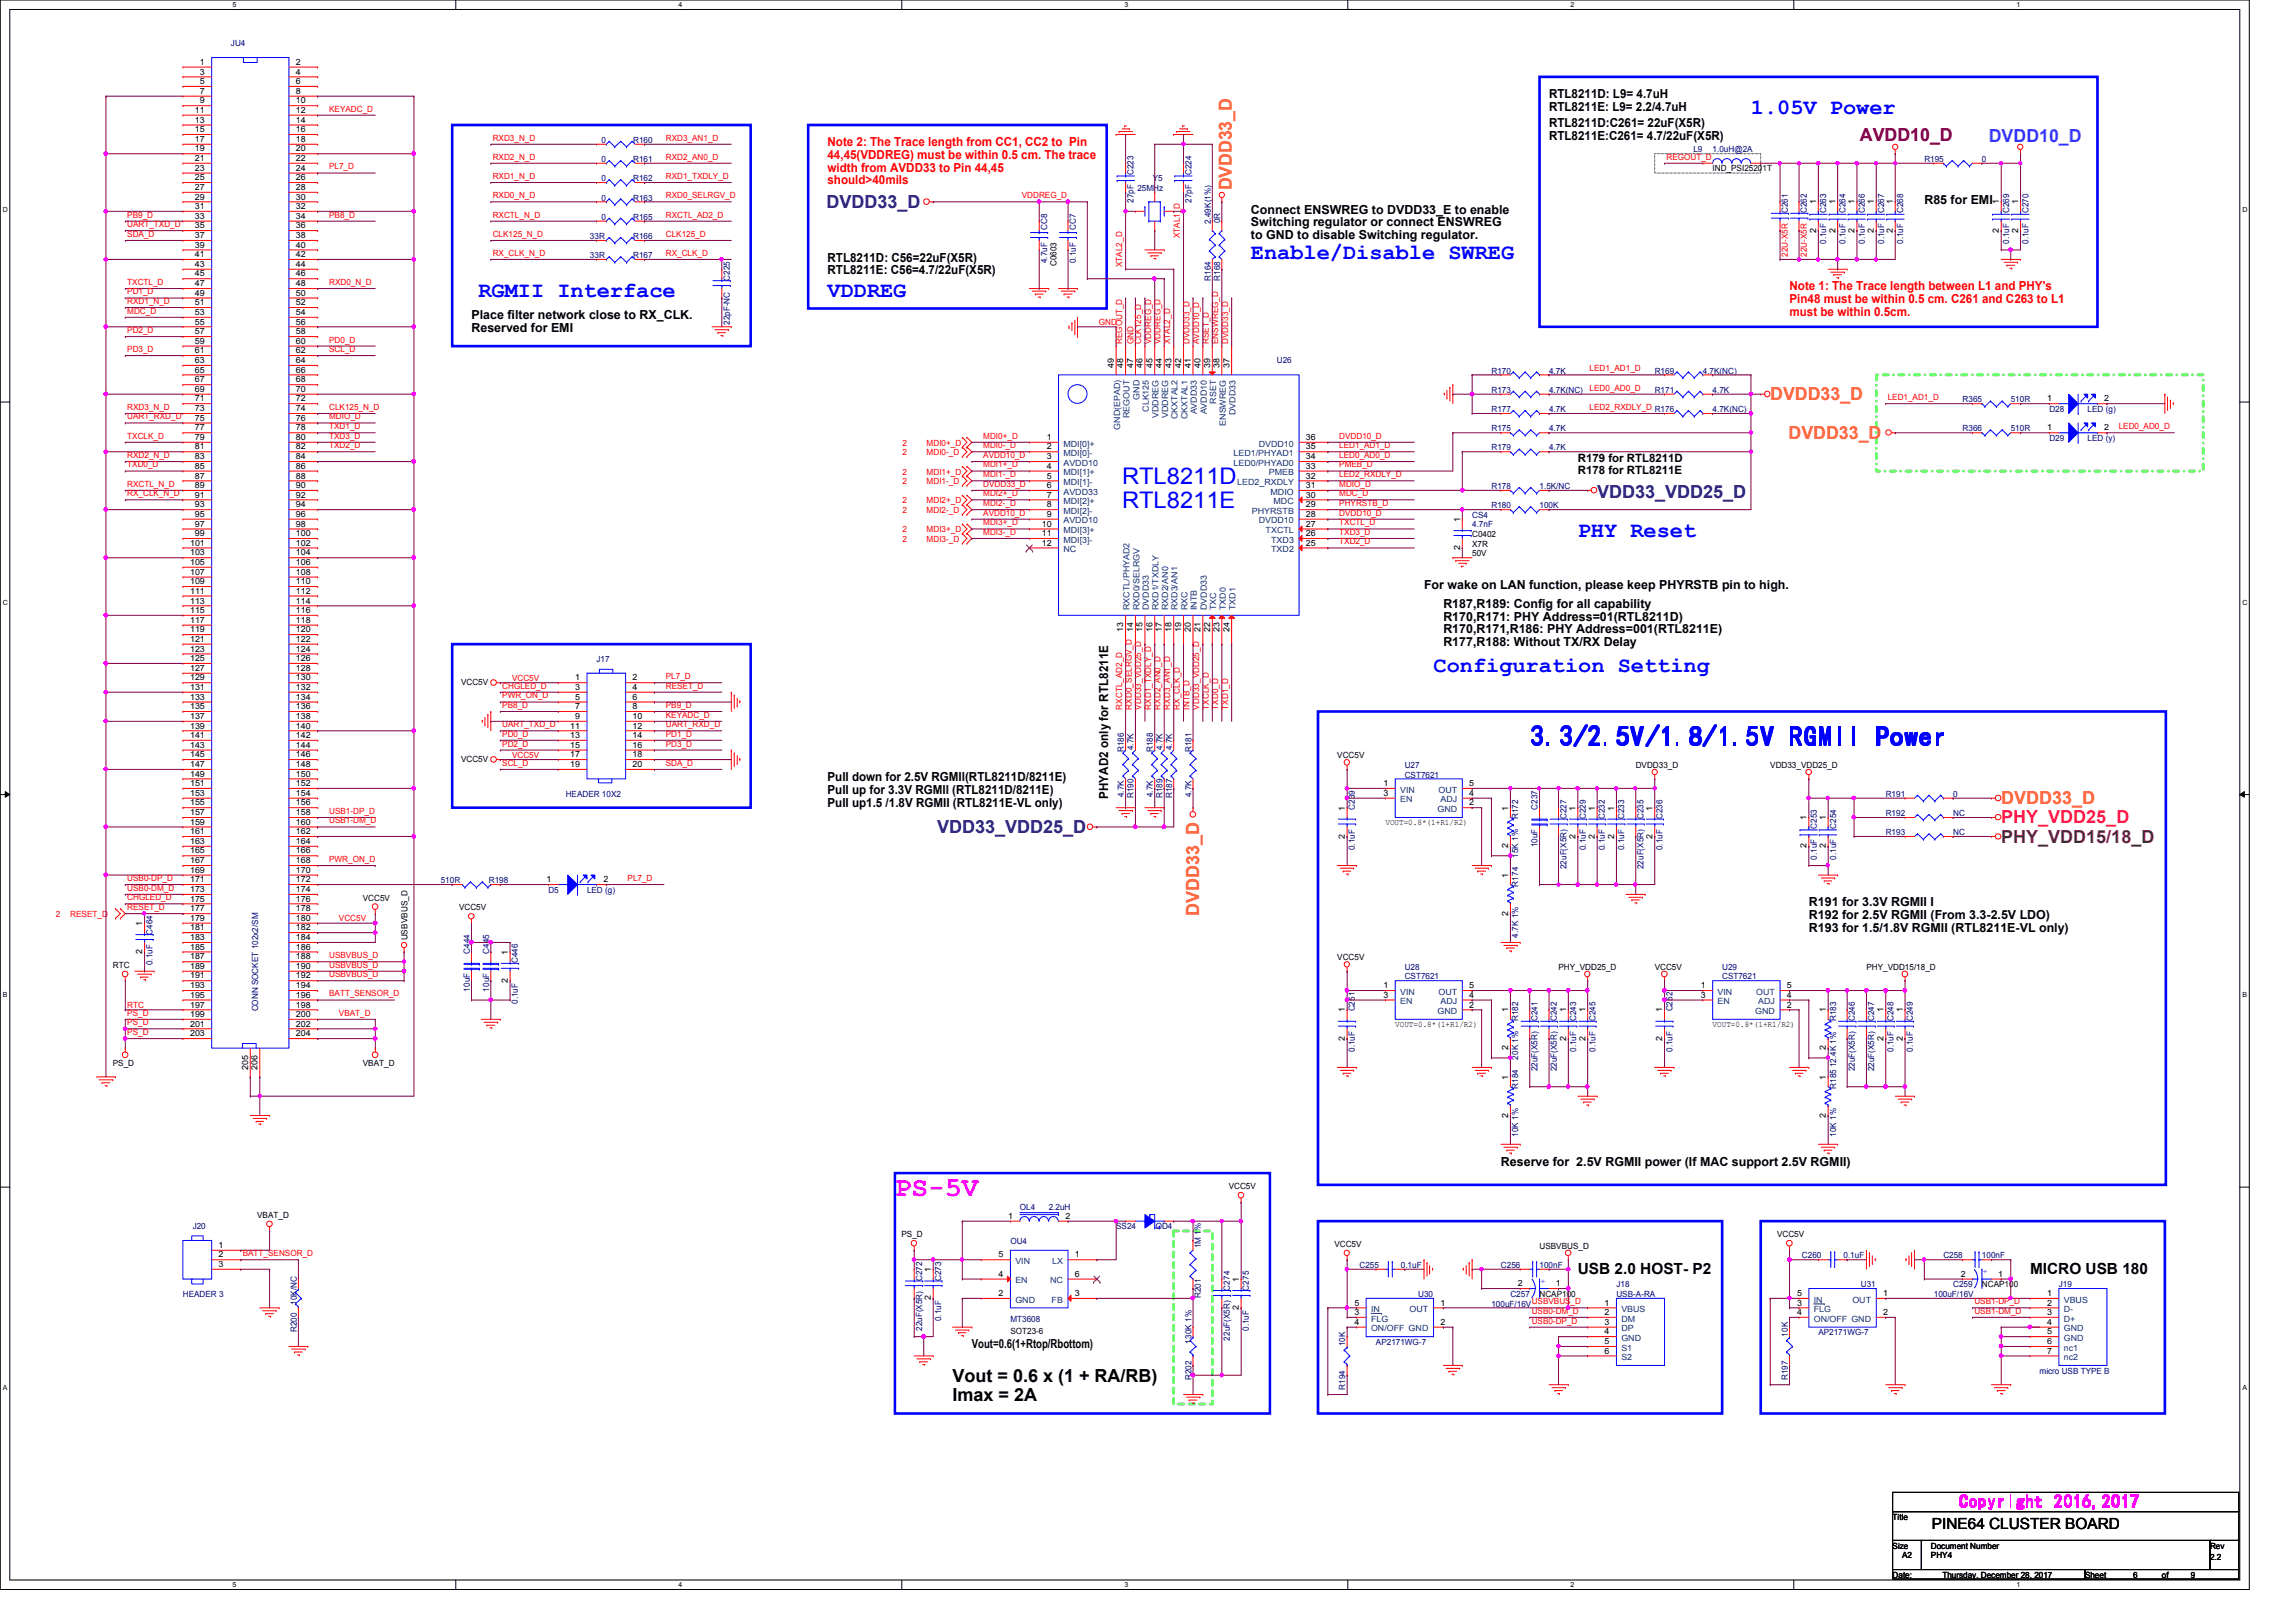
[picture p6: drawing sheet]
<svg xmlns="http://www.w3.org/2000/svg" width="297mm" height="210mm" viewBox="0 0 297 210" stroke-linecap="round" stroke-linejoin="round" font-family="sans-serif">
<defs><g id="words">
<text font-size="3.6" fill="#00f" x="198" y="96.4">3.3/2.5V/1.8/1.5V RGMII Power</text>
<text font-size="3.6" fill="#f0f" x="115.8" y="154.8">PS-5V</text>
<g font-size="3" fill="#00f">
<text x="145.2" y="62.7">RTL8211D</text>
<text x="145.2" y="65.7">RTL8211E</text>
</g>
<g font-size="2.8" fill="#00f">
<text x="226.5" y="14.8">1.05V Power</text>
<text x="161.8" y="33.5">Enable/Disable SWREG</text>
<text x="61.9" y="38.4">RGMII Interface</text>
<text x="107.1" y="38.4">VDDREG</text>
<text x="204.1" y="69.6">PHY Reset</text>
<text x="185.5" y="87">Configuration Setting</text>
</g>
<text font-size="2.3" fill="#800000" x="240.6" y="18.2">AVDD10_D</text>
<text font-size="2.3" fill="#8000ff" x="257.3" y="18.3">DVDD10_D</text>
<g font-size="2.3" fill="#400080">
<text x="106.9" y="26.9">DVDD33_D</text>
<text x="206.6" y="64.4">VDD33_VDD25_D</text>
<text x="121.2" y="107.8">VDD33_VDD25_D</text>
</g>
<g font-size="2.3" fill="#ff8000">
<text x="159.4" y="24.6" transform="rotate(-90 159.4 24.6)">DVDD33_D</text>
<text x="229" y="51.8">DVDD33_D</text>
<text x="231.4" y="56.8">DVDD33_D</text>
<text x="258.9" y="104.1">DVDD33_D</text>
<text x="155.1" y="118.6" transform="rotate(-90 155.1 118.6)">DVDD33_D</text>
</g>
<text font-size="2.3" fill="#ff0080" x="258.9" y="106.6">PHY_VDD25_D</text>
<text font-size="2.3" fill="#804000" x="258.9" y="109.1">PHY_VDD15/18_D</text>
<g font-size="2.3">
<text x="123.2" y="178.9">Vout = 0.6 x (1 + RA/RB)</text>
<text x="123.2" y="181.3">Imax = 2A</text>
</g>
<text font-size="2.3" fill="#f0f" x="253.4" y="195">Copyright 2016,2017</text>
<g font-size="2">
<text x="204.1" y="164.9">USB 2.0 HOST- P2</text>
<text x="262.6" y="164.9">MICRO USB 180</text>
<text x="249.9" y="197.8">PINE64 CLUSTER BOARD</text>
</g>
<g font-size="1.6">
<text x="200.4" y="16.4">RTL8211D:C261= 22uF(X5R)</text>
<text x="200.4" y="12.7">RTL8211D: L9= 4.7uH</text>
<text x="200.4" y="14.4">RTL8211E: L9= 2.2/4.7uH</text>
<text x="200.4" y="18.1">RTL8211E:C261= 4.7/22uF(X5R)</text>
<text x="161.8" y="27.6">Connect ENSWREG to DVDD33_E to enable</text>
<text x="161.8" y="29.3">Switching regulator or connect ENSWREG</text>
<text x="249" y="26.4">R85 for EMI</text>
<text x="107.1" y="33.9">RTL8211D: C56=22uF(X5R)</text>
<text x="107.1" y="35.5">RTL8211E: C56=4.7/22uF(X5R)</text>
<text x="161.8" y="30.9">to GND to disable Switching regulator.</text>
<text x="61" y="41.3">Place filter network close to RX_CLK.</text>
<text x="61" y="43">Reserved for EMI</text>
<text x="184.2" y="76.2">For wake on LAN function, please keep PHYRSTB pin to high.</text>
<text x="186.7" y="78.7">R187,R189: Config for all capability</text>
<text x="186.7" y="80.3">R170,R171: PHY Address=01(RTL8211D)</text>
<text x="186.7" y="82">R170,R171,R186: PHY Address=001(RTL8211E)</text>
<text x="186.7" y="83.6">R177,R188: Without TX/RX Delay</text>
<text x="107.1" y="101.1">Pull down for 2.5V RGMII(RTL8211D/8211E)</text>
<text x="107.1" y="102.7">Pull up for 3.3V RGMII (RTL8211D/8211E)</text>
<text x="107.1" y="104.4">Pull up1.5 /1.8V RGMII (RTL8211E-VL only)</text>
<text x="143.4" y="103.4" transform="rotate(-90 143.4 103.4)">PHYAD2 only for RTL8211E</text>
<text x="234" y="117.3">R191 for 3.3V RGMII I</text>
<text x="234" y="118.9">R192 for 2.5V RGMII (From 3.3-2.5V LDO)</text>
<text x="234" y="120.6">R193 for 1.5/1.8V RGMII (RTL8211E-VL only)</text>
<text x="194.2" y="150.9">Reserve for 2.5V RGMII power (If MAC support 2.5V RGMII)</text>
<text x="125.7" y="174.5">Vout=0.6(1+Rtop/Rbottom)</text>
</g>
<g font-size="1.6" fill="#f00">
<text x="107.1" y="18.9">Note 2: The Trace length from CC1, CC2 to Pin</text>
<text x="107.1" y="20.6">44,45(VDDREG) must be within 0.5 cm. The trace</text>
<text x="107.1" y="22.2">width from AVDD33 to Pin 44,45</text>
<text x="107.1" y="23.9">should&gt;40mils</text>
<text x="231.5" y="37.6">Note 1: The Trace length between L1 and PHY's</text>
<text x="231.5" y="39.2">Pin48 must be within 0.5 cm. C261 and C263 to L1</text>
<text x="231.5" y="40.9">must be within 0.5cm.</text>
</g>
<g font-size="1.5">
<text x="204.1" y="59.8">R179 for RTL8211D</text>
<text x="204.1" y="61.3">R178 for RTL8211E</text>
</g>
<g font-size="1.1">
<text x="25.9" y="8.4">1</text>
<text x="25.9" y="9.7">3</text>
<text x="25.9" y="10.9">5</text>
<text x="38.3" y="8.4">2</text>
<text x="38.3" y="9.7">4</text>
<text x="38.3" y="10.9">6</text>
<text x="25.2" y="14.6">11</text>
<text x="25.2" y="15.9">13</text>
<text x="25.2" y="17.1">15</text>
<text x="25.9" y="12.1">7</text>
<text x="25.9" y="13.4">9</text>
<text x="38.3" y="12.1">8</text>
<text x="38.3" y="13.4">10</text>
<text x="38.3" y="14.6">12</text>
<text x="38.3" y="15.9">14</text>
<text x="38.3" y="17.1">16</text>
<text x="25.2" y="18.4">17</text>
<text x="25.2" y="19.6">19</text>
<text x="25.2" y="20.8">21</text>
<text x="25.2" y="22.1">23</text>
<text x="25.2" y="23.3">25</text>
<text x="38.3" y="18.4">18</text>
<text x="38.3" y="19.6">20</text>
<text x="38.3" y="20.8">22</text>
<text x="38.3" y="22.1">24</text>
<text x="38.3" y="23.3">26</text>
<text x="221.6" y="22.2">IND_PSI25201T</text>
<text x="25.2" y="24.6">27</text>
<text x="25.2" y="25.8">29</text>
<text x="25.2" y="27.1">31</text>
<text x="25.2" y="28.3">33</text>
<text x="25.2" y="29.5">35</text>
<text x="38.3" y="24.6">28</text>
<text x="38.3" y="25.8">30</text>
<text x="38.3" y="27.1">32</text>
<text x="38.3" y="28.3">34</text>
<text x="38.3" y="29.5">36</text>
<text x="234.9" y="26.5" transform="rotate(-90 234.9 26.5)">1</text>
<text x="237.4" y="26.5" transform="rotate(-90 237.4 26.5)">1</text>
<text x="239.9" y="26.5" transform="rotate(-90 239.9 26.5)">1</text>
<text x="242.4" y="26.5" transform="rotate(-90 242.4 26.5)">1</text>
<text x="244.9" y="26.5" transform="rotate(-90 244.9 26.5)">1</text>
<text x="258.6" y="26.5" transform="rotate(-90 258.6 26.5)">1</text>
<text x="261.1" y="26.5" transform="rotate(-90 261.1 26.5)">1</text>
<text x="25.2" y="30.8">37</text>
<text x="25.2" y="32">39</text>
<text x="25.2" y="33.3">41</text>
<text x="25.2" y="34.5">43</text>
<text x="25.2" y="35.8">45</text>
<text x="38.3" y="30.8">38</text>
<text x="38.3" y="32">40</text>
<text x="38.3" y="33.3">42</text>
<text x="38.3" y="34.5">44</text>
<text x="38.3" y="35.8">46</text>
<text x="136.7" y="34.5" transform="rotate(-90 136.7 34.5)">C0603</text>
<text x="234.9" y="30.1" transform="rotate(-90 234.9 30.1)">2</text>
<text x="237.4" y="30.1" transform="rotate(-90 237.4 30.1)">2</text>
<text x="239.9" y="30.1" transform="rotate(-90 239.9 30.1)">2</text>
<text x="242.4" y="30.1" transform="rotate(-90 242.4 30.1)">2</text>
<text x="244.9" y="30.1" transform="rotate(-90 244.9 30.1)">2</text>
<text x="258.6" y="30.1" transform="rotate(-90 258.6 30.1)">2</text>
<text x="261.1" y="30.1" transform="rotate(-90 261.1 30.1)">2</text>
<text x="25.2" y="37">47</text>
<text x="25.2" y="38.3">49</text>
<text x="25.2" y="39.5">51</text>
<text x="25.2" y="40.8">53</text>
<text x="25.2" y="42">55</text>
<text x="38.3" y="37">48</text>
<text x="38.3" y="38.3">50</text>
<text x="38.3" y="39.5">52</text>
<text x="38.3" y="40.8">54</text>
<text x="38.3" y="42">56</text>
<text x="25.2" y="43.3">57</text>
<text x="25.2" y="44.5">59</text>
<text x="25.2" y="45.7">61</text>
<text x="25.2" y="47">63</text>
<text x="38.3" y="43.3">58</text>
<text x="38.3" y="44.5">60</text>
<text x="38.3" y="45.7">62</text>
<text x="38.3" y="47">64</text>
<text x="144.1" y="47.6" transform="rotate(-90 144.1 47.6)">49</text>
<text x="145.3" y="47.6" transform="rotate(-90 145.3 47.6)">48</text>
<text x="146.6" y="47.6" transform="rotate(-90 146.6 47.6)">47</text>
<text x="147.8" y="47.6" transform="rotate(-90 147.8 47.6)">46</text>
<text x="149.1" y="47.6" transform="rotate(-90 149.1 47.6)">45</text>
<text x="150.3" y="47.6" transform="rotate(-90 150.3 47.6)">44</text>
<text x="151.6" y="47.6" transform="rotate(-90 151.6 47.6)">43</text>
<text x="152.8" y="47.6" transform="rotate(-90 152.8 47.6)">42</text>
<text x="154" y="47.6" transform="rotate(-90 154 47.6)">41</text>
<text x="155.3" y="47.6" transform="rotate(-90 155.3 47.6)">40</text>
<text x="156.5" y="47.6" transform="rotate(-90 156.5 47.6)">39</text>
<text x="157.8" y="47.6" transform="rotate(-90 157.8 47.6)">38</text>
<text x="159" y="47.6" transform="rotate(-90 159 47.6)">37</text>
<text x="25.2" y="48.2">65</text>
<text x="25.2" y="49.5">67</text>
<text x="25.2" y="50.7">69</text>
<text x="25.2" y="51.9">71</text>
<text x="25.2" y="53.2">73</text>
<text x="38.3" y="48.2">66</text>
<text x="38.3" y="49.5">68</text>
<text x="38.3" y="50.7">70</text>
<text x="38.3" y="51.9">72</text>
<text x="38.3" y="53.2">74</text>
<text x="264.8" y="51.9">1</text>
<text x="272.2" y="51.9">2</text>
<text x="25.2" y="54.4">75</text>
<text x="25.2" y="55.7">77</text>
<text x="25.2" y="56.9">79</text>
<text x="25.2" y="58.2">81</text>
<text x="25.2" y="59.4">83</text>
<text x="38.3" y="54.4">76</text>
<text x="38.3" y="55.7">78</text>
<text x="38.3" y="56.9">80</text>
<text x="38.3" y="58.2">82</text>
<text x="38.3" y="59.4">84</text>
<text x="135.4" y="56.9">1</text>
<text x="135.4" y="58.2">2</text>
<text x="135.4" y="59.4">3</text>
<text x="168.9" y="59.4">34</text>
<text x="168.9" y="58.2">35</text>
<text x="168.9" y="56.9">36</text>
<text x="264.8" y="55.7">1</text>
<text x="272.2" y="55.7">2</text>
<text x="25.2" y="60.7">85</text>
<text x="25.2" y="61.9">87</text>
<text x="25.2" y="63.2">89</text>
<text x="25.2" y="64.4">91</text>
<text x="25.2" y="65.7">93</text>
<text x="38.3" y="60.7">86</text>
<text x="38.3" y="61.9">88</text>
<text x="38.3" y="63.2">90</text>
<text x="38.3" y="64.4">92</text>
<text x="38.3" y="65.7">94</text>
<text x="135.4" y="60.7">4</text>
<text x="135.4" y="61.9">5</text>
<text x="135.4" y="63.2">6</text>
<text x="135.4" y="64.4">7</text>
<text x="135.4" y="65.7">8</text>
<text x="168.9" y="65.7">29</text>
<text x="168.9" y="64.4">30</text>
<text x="168.9" y="63.2">31</text>
<text x="168.9" y="61.9">32</text>
<text x="168.9" y="60.7">33</text>
<text x="24.6" y="70.6">101</text>
<text x="24.6" y="71.9">103</text>
<text x="25.2" y="66.9">95</text>
<text x="25.2" y="68.2">97</text>
<text x="25.2" y="69.4">99</text>
<text x="38.3" y="66.9">96</text>
<text x="38.3" y="68.2">98</text>
<text x="38.3" y="69.4">100</text>
<text x="38.3" y="70.6">102</text>
<text x="38.3" y="71.9">104</text>
<text x="134.8" y="68.2">10</text>
<text x="134.8" y="69.4">11</text>
<text x="134.8" y="70.6">12</text>
<text x="135.4" y="66.9">9</text>
<text x="168.9" y="70.6">25</text>
<text x="168.9" y="69.4">26</text>
<text x="168.9" y="68.2">27</text>
<text x="168.9" y="66.9">28</text>
<text x="188.9" y="71.2" transform="rotate(-90 188.9 71.2)">2</text>
<text x="188.9" y="67.6" transform="rotate(-90 188.9 67.6)">1</text>
<text x="190.5" y="69.5">C0402</text>
<text x="190.5" y="70.7">X7R</text>
<text x="190.5" y="72">50V</text>
<text x="24.6" y="73.1">105</text>
<text x="24.6" y="74.4">107</text>
<text x="24.6" y="75.6">109</text>
<text x="24.6" y="76.8">111</text>
<text x="38.3" y="73.1">106</text>
<text x="38.3" y="74.4">108</text>
<text x="38.3" y="75.6">110</text>
<text x="38.3" y="76.8">112</text>
<text x="24.6" y="78.1">113</text>
<text x="24.6" y="79.3">115</text>
<text x="24.6" y="80.6">117</text>
<text x="24.6" y="81.8">119</text>
<text x="24.6" y="83.1">121</text>
<text x="38.3" y="78.1">114</text>
<text x="38.3" y="79.3">116</text>
<text x="38.3" y="80.6">118</text>
<text x="38.3" y="81.8">120</text>
<text x="38.3" y="83.1">122</text>
<text x="145.3" y="81.8" transform="rotate(-90 145.3 81.8)">13</text>
<text x="146.6" y="81.8" transform="rotate(-90 146.6 81.8)">14</text>
<text x="147.8" y="81.8" transform="rotate(-90 147.8 81.8)">15</text>
<text x="149.1" y="81.8" transform="rotate(-90 149.1 81.8)">16</text>
<text x="150.3" y="81.8" transform="rotate(-90 150.3 81.8)">17</text>
<text x="151.6" y="81.8" transform="rotate(-90 151.6 81.8)">18</text>
<text x="152.8" y="81.8" transform="rotate(-90 152.8 81.8)">19</text>
<text x="154" y="81.8" transform="rotate(-90 154 81.8)">20</text>
<text x="155.3" y="81.8" transform="rotate(-90 155.3 81.8)">21</text>
<text x="156.5" y="81.8" transform="rotate(-90 156.5 81.8)">22</text>
<text x="157.8" y="81.8" transform="rotate(-90 157.8 81.8)">23</text>
<text x="159" y="81.8" transform="rotate(-90 159 81.8)">24</text>
<text x="24.6" y="84.3">123</text>
<text x="24.6" y="85.6">125</text>
<text x="24.6" y="86.8">127</text>
<text x="24.6" y="88.1">129</text>
<text x="24.6" y="89.3">131</text>
<text x="38.3" y="84.3">124</text>
<text x="38.3" y="85.6">126</text>
<text x="38.3" y="86.8">128</text>
<text x="38.3" y="88.1">130</text>
<text x="38.3" y="89.3">132</text>
<text x="59.6" y="88.6">VCC5V</text>
<text x="74.4" y="88.1">1</text>
<text x="74.4" y="89.3">3</text>
<text x="81.8" y="88.1">2</text>
<text x="81.8" y="89.3">4</text>
<text x="24.6" y="90.6">133</text>
<text x="24.6" y="91.8">135</text>
<text x="24.6" y="93">137</text>
<text x="24.6" y="94.3">139</text>
<text x="24.6" y="95.5">141</text>
<text x="38.3" y="90.6">134</text>
<text x="38.3" y="91.8">136</text>
<text x="38.3" y="93">138</text>
<text x="38.3" y="94.3">140</text>
<text x="38.3" y="95.5">142</text>
<text x="73.8" y="94.3">11</text>
<text x="73.8" y="95.5">13</text>
<text x="74.4" y="90.6">5</text>
<text x="74.4" y="91.8">7</text>
<text x="74.4" y="93">9</text>
<text x="81.8" y="90.6">6</text>
<text x="81.8" y="91.8">8</text>
<text x="81.8" y="93">10</text>
<text x="81.8" y="94.3">12</text>
<text x="81.8" y="95.5">14</text>
<text x="24.6" y="96.8">143</text>
<text x="24.6" y="98">145</text>
<text x="24.6" y="99.3">147</text>
<text x="24.6" y="100.5">149</text>
<text x="24.6" y="101.7">151</text>
<text x="38.3" y="96.8">144</text>
<text x="38.3" y="98">146</text>
<text x="38.3" y="99.3">148</text>
<text x="38.3" y="100.5">150</text>
<text x="38.3" y="101.7">152</text>
<text x="59.6" y="98.6">VCC5V</text>
<text x="73.8" y="96.8">15</text>
<text x="73.8" y="98">17</text>
<text x="73.8" y="99.3">19</text>
<text x="81.8" y="96.8">16</text>
<text x="81.8" y="98">18</text>
<text x="81.8" y="99.3">20</text>
<text x="173" y="98.1">VCC5V</text>
<text x="179" y="101.7">1</text>
<text x="190.1" y="101.7">5</text>
<text x="211.6" y="99.4">DVDD33_D</text>
<text x="229" y="99.4">VDD33_VDD25_D</text>
<text x="24.6" y="103">153</text>
<text x="24.6" y="104.2">155</text>
<text x="24.6" y="105.5">157</text>
<text x="24.6" y="106.7">159</text>
<text x="24.6" y="107.9">161</text>
<text x="38.3" y="103">154</text>
<text x="38.3" y="104.2">156</text>
<text x="38.3" y="105.5">158</text>
<text x="38.3" y="106.7">160</text>
<text x="38.3" y="107.9">162</text>
<text x="174" y="104.9" transform="rotate(-90 174 104.9)">1</text>
<text x="179" y="103">3</text>
<text x="179.2" y="106.7">VOUT=0.8*(1+R1/R2)</text>
<text x="190.1" y="104.2">2</text>
<text x="190.1" y="103">4</text>
<text x="195.1" y="104.9" transform="rotate(-90 195.1 104.9)">1</text>
<text x="203.8" y="104.9" transform="rotate(-90 203.8 104.9)">1</text>
<text x="206.3" y="104.9" transform="rotate(-90 206.3 104.9)">1</text>
<text x="208.8" y="104.9" transform="rotate(-90 208.8 104.9)">1</text>
<text x="213.8" y="104.9" transform="rotate(-90 213.8 104.9)">1</text>
<text x="233.7" y="106.1" transform="rotate(-90 233.7 106.1)">1</text>
<text x="236.2" y="106.1" transform="rotate(-90 236.2 106.1)">1</text>
<text x="24.6" y="109.2">163</text>
<text x="24.6" y="110.4">165</text>
<text x="24.6" y="111.7">167</text>
<text x="24.6" y="112.9">169</text>
<text x="38.3" y="109.2">164</text>
<text x="38.3" y="110.4">166</text>
<text x="38.3" y="111.7">168</text>
<text x="38.3" y="112.9">170</text>
<text x="174" y="108.5" transform="rotate(-90 174 108.5)">2</text>
<text x="195.1" y="113.6" transform="rotate(-90 195.1 113.6)">1</text>
<text x="195.1" y="109.8" transform="rotate(-90 195.1 109.8)">2</text>
<text x="203.8" y="108.5" transform="rotate(-90 203.8 108.5)">2</text>
<text x="206.3" y="108.5" transform="rotate(-90 206.3 108.5)">2</text>
<text x="208.8" y="108.5" transform="rotate(-90 208.8 108.5)">2</text>
<text x="213.8" y="108.5" transform="rotate(-90 213.8 108.5)">2</text>
<text x="233.7" y="109.8" transform="rotate(-90 233.7 109.8)">2</text>
<text x="236.2" y="109.8" transform="rotate(-90 236.2 109.8)">2</text>
<text x="18.4" y="119.8" transform="rotate(-90 18.4 119.8)">1</text>
<text x="24.6" y="114.2">171</text>
<text x="24.6" y="115.4">173</text>
<text x="24.6" y="116.7">175</text>
<text x="24.6" y="117.9">177</text>
<text x="24.6" y="119.2">179</text>
<text x="38.3" y="114.2">172</text>
<text x="38.3" y="115.4">174</text>
<text x="38.3" y="116.7">176</text>
<text x="38.3" y="117.9">178</text>
<text x="38.3" y="119.2">180</text>
<text x="46.9" y="116.5">VCC5V</text>
<text x="59.4" y="117.8">VCC5V</text>
<text x="70.7" y="114.2">1</text>
<text x="78.1" y="114.2">2</text>
<text x="195.1" y="118.5" transform="rotate(-90 195.1 118.5)">2</text>
<text x="14.6" y="125.3">RTC</text>
<text x="18.4" y="123.5" transform="rotate(-90 18.4 123.5)">2</text>
<text x="24.6" y="120.4">181</text>
<text x="24.6" y="121.7">183</text>
<text x="24.6" y="122.9">185</text>
<text x="24.6" y="124.2">187</text>
<text x="24.6" y="125.4">189</text>
<text x="38.3" y="120.4">182</text>
<text x="38.3" y="121.7">184</text>
<text x="38.3" y="122.9">186</text>
<text x="38.3" y="124.2">188</text>
<text x="38.3" y="125.4">190</text>
<text x="52.7" y="121.7" transform="rotate(-90 52.7 121.7)">USBVBUS_D</text>
<text x="65.7" y="123.6" transform="rotate(-90 65.7 123.6)">1</text>
<text x="173" y="124.2">VCC5V</text>
<text x="201.6" y="125.5">PHY_VDD25_D</text>
<text x="214.1" y="125.5">VCC5V</text>
<text x="241.5" y="125.5">PHY_VDD15/18_D</text>
<text x="24.6" y="126.6">191</text>
<text x="24.6" y="127.9">193</text>
<text x="24.6" y="129.1">195</text>
<text x="24.6" y="130.4">197</text>
<text x="24.6" y="131.6">199</text>
<text x="38.3" y="126.6">192</text>
<text x="38.3" y="127.9">194</text>
<text x="38.3" y="129.1">196</text>
<text x="38.3" y="130.4">198</text>
<text x="38.3" y="131.6">200</text>
<text x="65.7" y="127.2" transform="rotate(-90 65.7 127.2)">2</text>
<text x="174" y="131" transform="rotate(-90 174 131)">1</text>
<text x="179" y="127.9">1</text>
<text x="179" y="129.1">3</text>
<text x="190.1" y="130.4">2</text>
<text x="190.1" y="127.9">5</text>
<text x="190.1" y="129.1">4</text>
<text x="195.1" y="131" transform="rotate(-90 195.1 131)">1</text>
<text x="202.6" y="131" transform="rotate(-90 202.6 131)">1</text>
<text x="205.1" y="131" transform="rotate(-90 205.1 131)">1</text>
<text x="215.1" y="131" transform="rotate(-90 215.1 131)">1</text>
<text x="220" y="127.9">1</text>
<text x="220" y="129.1">3</text>
<text x="231.2" y="130.4">2</text>
<text x="231.2" y="127.9">5</text>
<text x="231.2" y="129.1">4</text>
<text x="236.2" y="131" transform="rotate(-90 236.2 131)">1</text>
<text x="243.7" y="131" transform="rotate(-90 243.7 131)">1</text>
<text x="246.2" y="131" transform="rotate(-90 246.2 131)">1</text>
<text x="14.6" y="138">PS_D</text>
<text x="24.6" y="132.8">201</text>
<text x="24.6" y="134.1">203</text>
<text x="38.3" y="132.8">202</text>
<text x="38.3" y="134.1">204</text>
<text x="46.9" y="138">VBAT_D</text>
<text x="174" y="134.7" transform="rotate(-90 174 134.7)">2</text>
<text x="180.5" y="132.8">VOUT=0.8*(1+R1/R2)</text>
<text x="195.1" y="135.9" transform="rotate(-90 195.1 135.9)">2</text>
<text x="202.6" y="134.7" transform="rotate(-90 202.6 134.7)">2</text>
<text x="205.1" y="134.7" transform="rotate(-90 205.1 134.7)">2</text>
<text x="215.1" y="134.7" transform="rotate(-90 215.1 134.7)">2</text>
<text x="221.6" y="132.8">VOUT=0.8*(1+R1/R2)</text>
<text x="236.2" y="135.9" transform="rotate(-90 236.2 135.9)">2</text>
<text x="243.7" y="134.7" transform="rotate(-90 243.7 134.7)">2</text>
<text x="246.2" y="134.7" transform="rotate(-90 246.2 134.7)">2</text>
<text x="32.1" y="138.4" transform="rotate(-90 32.1 138.4)">205</text>
<text x="33.3" y="138.4" transform="rotate(-90 33.3 138.4)">206</text>
<text x="195.1" y="139.7" transform="rotate(-90 195.1 139.7)">1</text>
<text x="236.2" y="139.7" transform="rotate(-90 236.2 139.7)">1</text>
<text x="195.1" y="144.7" transform="rotate(-90 195.1 144.7)">2</text>
<text x="236.2" y="144.7" transform="rotate(-90 236.2 144.7)">2</text>
<text x="159" y="153.9">VCC5V</text>
<text x="28.3" y="161.5">1</text>
<text x="33.3" y="157.6">VBAT_D</text>
<text x="116.6" y="160.1">PS_D</text>
<text x="130.4" y="157.7">1</text>
<text x="137.8" y="157.7">2</text>
<text x="172.6" y="161.3">VCC5V</text>
<text x="199.2" y="161.6">USBVBUS_D</text>
<text x="229.9" y="160.1">VCC5V</text>
<text x="28.3" y="162.7">2</text>
<text x="28.3" y="164">3</text>
<text x="120.4" y="164.6" transform="rotate(-90 120.4 164.6)">1</text>
<text x="129.2" y="167.7">2</text>
<text x="129.2" y="165.2">4</text>
<text x="129.2" y="162.7">5</text>
<text x="139.1" y="162.7">1</text>
<text x="139.1" y="165.2">6</text>
<text x="139.1" y="167.7">3</text>
<text x="160.3" y="165.9" transform="rotate(-90 160.3 165.9)">1</text>
<text x="196.4" y="166.5">2</text>
<text x="199.2" y="167.8">NCAP100</text>
<text x="201.3" y="166.5">1</text>
<text x="232.5" y="167.7">5</text>
<text x="243.6" y="167.7">1</text>
<text x="253.7" y="165.2">2</text>
<text x="256.4" y="166.6">NCAP100</text>
<text x="258.5" y="165.2">1</text>
<text x="264.8" y="167.7">1</text>
<text x="120.4" y="168.3" transform="rotate(-90 120.4 168.3)">2</text>
<text x="130.7" y="172.7">SOT23-6</text>
<text x="160.3" y="169.5" transform="rotate(-90 160.3 169.5)">2</text>
<text x="175.2" y="171.4">4</text>
<text x="175.2" y="169">5</text>
<text x="175.2" y="170.2">3</text>
<text x="186.3" y="169">1</text>
<text x="186.3" y="171.4">2</text>
<text x="207.6" y="169">1</text>
<text x="207.6" y="170.2">2</text>
<text x="207.6" y="171.4">3</text>
<text x="207.6" y="172.7">4</text>
<text x="207.6" y="173.9">5</text>
<text x="232.5" y="170.2">4</text>
<text x="232.5" y="169">3</text>
<text x="243.6" y="170.2">2</text>
<text x="264.8" y="169">2</text>
<text x="264.8" y="170.2">3</text>
<text x="264.8" y="171.4">4</text>
<text x="264.8" y="172.7">5</text>
<text x="264.8" y="173.9">6</text>
<text x="207.6" y="175.2">6</text>
<text x="264.8" y="175.2">7</text>
<text x="244.9" y="196.7">Title</text>
<text x="244.9" y="200.4">Size</text>
<text x="246.1" y="201.7">A2</text>
<text x="249.8" y="200.4">Document Number</text>
<text x="249.8" y="201.7">PHY4</text>
<text x="285.9" y="200.4">Rev</text>
<text x="285.9" y="201.9">2.2</text>
<text x="244.9" y="204.2">Date:</text>
<text x="251.3" y="204.2">Thursday, December 28, 2017</text>
<text x="269.7" y="204.2">Sheet</text>
<text x="276" y="204.2">6</text>
<text x="279.7" y="204.2">of</text>
<text x="283.4" y="204.2">9</text>
</g>
<g font-size="1.1" fill="#000080">
<text x="29.9" y="6">JU4</text>
<text x="77.8" y="23.5">0</text>
<text x="77.8" y="18.5">0</text>
<text x="77.8" y="21">0</text>
<text x="81.9" y="23.5">R162</text>
<text x="81.9" y="18.5">R160</text>
<text x="81.9" y="21">R161</text>
<text x="146.6" y="22.6" transform="rotate(-90 146.6 22.6)">C223</text>
<text x="149.1" y="23.5">Y5</text>
<text x="154.1" y="22.6" transform="rotate(-90 154.1 22.6)">C224</text>
<text x="219.1" y="19.7">L9</text>
<text x="221.6" y="19.7">1.0uH@2A</text>
<text x="249" y="21">R195</text>
<text x="256.4" y="21">0</text>
<text x="77.8" y="28.4">0</text>
<text x="77.8" y="26">0</text>
<text x="81.9" y="28.4">R165</text>
<text x="81.9" y="26">R163</text>
<text x="135.5" y="29.7" transform="rotate(-90 135.5 29.7)">CC8</text>
<text x="139.2" y="29.7" transform="rotate(-90 139.2 29.7)">CC7</text>
<text x="146.6" y="26.2" transform="rotate(-90 146.6 26.2)">27pF</text>
<text x="147.1" y="24.7">25MHz</text>
<text x="154.1" y="26.2" transform="rotate(-90 154.1 26.2)">27pF</text>
<text x="156.6" y="29" transform="rotate(-90 156.6 29)">2.49K(1%)</text>
<text x="157.9" y="28.9" transform="rotate(-90 157.9 28.9)">0R</text>
<text x="231.3" y="27.6" transform="rotate(-90 231.3 27.6)">C261</text>
<text x="233.8" y="27.6" transform="rotate(-90 233.8 27.6)">C262</text>
<text x="236.3" y="27.6" transform="rotate(-90 236.3 27.6)">C263</text>
<text x="238.8" y="27.6" transform="rotate(-90 238.8 27.6)">C264</text>
<text x="241.3" y="27.6" transform="rotate(-90 241.3 27.6)">C266</text>
<text x="243.8" y="27.6" transform="rotate(-90 243.8 27.6)">C267</text>
<text x="246.2" y="27.6" transform="rotate(-90 246.2 27.6)">C268</text>
<text x="259.9" y="27.6" transform="rotate(-90 259.9 27.6)">C269</text>
<text x="262.4" y="27.6" transform="rotate(-90 262.4 27.6)">C270</text>
<text x="76.3" y="30.9">33R</text>
<text x="76.3" y="33.4">33R</text>
<text x="81.9" y="30.9">R166</text>
<text x="81.9" y="33.4">R167</text>
<text x="135.5" y="34.1" transform="rotate(-90 135.5 34.1)">4.7uF</text>
<text x="139.2" y="34.1" transform="rotate(-90 139.2 34.1)">0.1uF</text>
<text x="236.3" y="31.6" transform="rotate(-90 236.3 31.6)">0.1uF</text>
<text x="238.8" y="31.6" transform="rotate(-90 238.8 31.6)">0.1uF</text>
<text x="241.3" y="31.6" transform="rotate(-90 241.3 31.6)">0.1uF</text>
<text x="243.8" y="31.6" transform="rotate(-90 243.8 31.6)">0.1uF</text>
<text x="246.2" y="31.6" transform="rotate(-90 246.2 31.6)">0.1uF</text>
<text x="259.9" y="31.6" transform="rotate(-90 259.9 31.6)">0.1uF</text>
<text x="262.4" y="31.6" transform="rotate(-90 262.4 31.6)">0.1uF</text>
<text x="94.4" y="36.3" transform="rotate(-90 94.4 36.3)">C225</text>
<text x="156.6" y="36.3" transform="rotate(-90 156.6 36.3)">R164</text>
<text x="157.9" y="36.3" transform="rotate(-90 157.9 36.3)">R168</text>
<text x="94.4" y="42" transform="rotate(-90 94.4 42)">22pF-NC</text>
<text x="165.2" y="46.9">U26</text>
<text x="193" y="50.8">R173</text>
<text x="193" y="53.3">R177</text>
<text x="193" y="48.3">R170</text>
<text x="200.4" y="50.8">4.7K(NC)</text>
<text x="200.4" y="53.3">4.7K</text>
<text x="200.4" y="48.3">4.7K</text>
<text x="214.1" y="48.3">R169</text>
<text x="214.1" y="50.8">R171</text>
<text x="220.3" y="48.3">4.7K(NC)</text>
<text x="221.6" y="53.3">4.7K(NC)</text>
<text x="221.6" y="50.8">4.7K</text>
<text x="253.9" y="52.1">R365</text>
<text x="260.1" y="52.1">510R</text>
<text x="265.1" y="53.3">D28</text>
<text x="270.1" y="53.3">LED (g)</text>
<text x="193" y="55.8">R175</text>
<text x="193" y="58.3">R179</text>
<text x="200.4" y="55.8">4.7K</text>
<text x="200.4" y="58.3">4.7K</text>
<text x="253.9" y="55.8">R366</text>
<text x="260.1" y="55.8">510R</text>
<text x="265.1" y="57.1">D29</text>
<text x="270.1" y="57.1">LED (y)</text>
<text x="193" y="65.7">R180</text>
<text x="193" y="63.3">R178</text>
<text x="199.2" y="65.7">100K</text>
<text x="199.2" y="63.3">1.5K/NC</text>
<text x="190.5" y="67">CS4</text>
<text x="190.5" y="68.2">4.7nF</text>
<text x="77.2" y="85.7">J17</text>
<text x="145.4" y="97.3" transform="rotate(-90 145.4 97.3)">R186</text>
<text x="146.6" y="97.1" transform="rotate(-90 146.6 97.1)">4.7K</text>
<text x="149.1" y="97.3" transform="rotate(-90 149.1 97.3)">R188</text>
<text x="150.4" y="97.1" transform="rotate(-90 150.4 97.1)">4.7K</text>
<text x="151.6" y="97.1" transform="rotate(-90 151.6 97.1)">4.7K</text>
<text x="154.1" y="97.3" transform="rotate(-90 154.1 97.3)">R181</text>
<text x="181.7" y="99.4">U27</text>
<text x="181.7" y="100.6">CST7621</text>
<text x="73.2" y="103.1">HEADER 10X2</text>
<text x="145.4" y="103.2" transform="rotate(-90 145.4 103.2)">4.7K</text>
<text x="146.6" y="103.3" transform="rotate(-90 146.6 103.3)">R190</text>
<text x="149.1" y="103.2" transform="rotate(-90 149.1 103.2)">4.7K</text>
<text x="150.4" y="103.3" transform="rotate(-90 150.4 103.3)">R189</text>
<text x="151.6" y="103.3" transform="rotate(-90 151.6 103.3)">R187</text>
<text x="154.1" y="103.2" transform="rotate(-90 154.1 103.2)">4.7K</text>
<text x="175.3" y="104.8" transform="rotate(-90 175.3 104.8)">C239</text>
<text x="196.4" y="106" transform="rotate(-90 196.4 106)">R172</text>
<text x="198.9" y="104.8" transform="rotate(-90 198.9 104.8)">C237</text>
<text x="202.6" y="106" transform="rotate(-90 202.6 106)">C227</text>
<text x="205.1" y="106" transform="rotate(-90 205.1 106)">C229</text>
<text x="207.6" y="106" transform="rotate(-90 207.6 106)">C232</text>
<text x="210.1" y="106" transform="rotate(-90 210.1 106)">C233</text>
<text x="212.6" y="106" transform="rotate(-90 212.6 106)">C235</text>
<text x="215.1" y="106" transform="rotate(-90 215.1 106)">C236</text>
<text x="235" y="107.3" transform="rotate(-90 235 107.3)">C253</text>
<text x="237.5" y="107.3" transform="rotate(-90 237.5 107.3)">C254</text>
<text x="244" y="103.1">R191</text>
<text x="244" y="105.6">R192</text>
<text x="252.7" y="103.1">0</text>
<text x="252.7" y="105.6">NC</text>
<text x="175.3" y="110" transform="rotate(-90 175.3 110)">0.1uF</text>
<text x="196.4" y="111" transform="rotate(-90 196.4 111)">15K 1%</text>
<text x="198.9" y="109.6" transform="rotate(-90 198.9 109.6)">10uF</text>
<text x="202.6" y="112.5" transform="rotate(-90 202.6 112.5)">22uF(X5R)</text>
<text x="205.1" y="110" transform="rotate(-90 205.1 110)">0.1uF</text>
<text x="207.6" y="110" transform="rotate(-90 207.6 110)">0.1uF</text>
<text x="210.1" y="110" transform="rotate(-90 210.1 110)">0.1uF</text>
<text x="212.6" y="112.5" transform="rotate(-90 212.6 112.5)">22uF(X5R)</text>
<text x="215.1" y="110" transform="rotate(-90 215.1 110)">0.1uF</text>
<text x="235" y="111.3" transform="rotate(-90 235 111.3)">0.1uF</text>
<text x="237.5" y="111.3" transform="rotate(-90 237.5 111.3)">0.1uF</text>
<text x="244" y="108.1">R193</text>
<text x="252.7" y="108.1">NC</text>
<text x="57" y="114.3">510R</text>
<text x="63.2" y="114.3">R198</text>
<text x="70.9" y="115.5">D5</text>
<text x="75.9" y="115.5">LED (g)</text>
<text x="196.4" y="114.7" transform="rotate(-90 196.4 114.7)">R174</text>
<text x="19.7" y="124.9" transform="rotate(-90 19.7 124.9)">0.1uF</text>
<text x="19.7" y="120.9" transform="rotate(-90 19.7 120.9)">C464</text>
<text x="60.8" y="123.4" transform="rotate(-90 60.8 123.4)">C444</text>
<text x="63.3" y="123.4" transform="rotate(-90 63.3 123.4)">C445</text>
<text x="67" y="124.7" transform="rotate(-90 67 124.7)">C446</text>
<text x="181.7" y="125.5">U28</text>
<text x="196.4" y="121.3" transform="rotate(-90 196.4 121.3)">4.7K 1%</text>
<text x="222.8" y="125.5">U29</text>
<text x="33.4" y="130.9" transform="rotate(-90 33.4 130.9)">CONN SOCKET 102x2/SM</text>
<text x="60.8" y="128.3" transform="rotate(-90 60.8 128.3)">10uF</text>
<text x="63.3" y="128.3" transform="rotate(-90 63.3 128.3)">10uF</text>
<text x="67" y="129.9" transform="rotate(-90 67 129.9)">0.1uF</text>
<text x="175.3" y="130.9" transform="rotate(-90 175.3 130.9)">C251</text>
<text x="181.7" y="126.7">CST7621</text>
<text x="216.4" y="130.9" transform="rotate(-90 216.4 130.9)">C252</text>
<text x="222.8" y="126.7">CST7621</text>
<text x="175.3" y="136.1" transform="rotate(-90 175.3 136.1)">0.1uF</text>
<text x="196.4" y="137.1" transform="rotate(-90 196.4 137.1)">20K 1%</text>
<text x="196.4" y="132.2" transform="rotate(-90 196.4 132.2)">R182</text>
<text x="198.9" y="132.2" transform="rotate(-90 198.9 132.2)">C241</text>
<text x="201.4" y="132.2" transform="rotate(-90 201.4 132.2)">C242</text>
<text x="203.9" y="136.1" transform="rotate(-90 203.9 136.1)">0.1uF</text>
<text x="203.9" y="132.2" transform="rotate(-90 203.9 132.2)">C243</text>
<text x="206.4" y="136.1" transform="rotate(-90 206.4 136.1)">0.1uF</text>
<text x="206.4" y="132.2" transform="rotate(-90 206.4 132.2)">C245</text>
<text x="216.4" y="136.1" transform="rotate(-90 216.4 136.1)">0.1uF</text>
<text x="237.5" y="132.2" transform="rotate(-90 237.5 132.2)">R183</text>
<text x="240" y="132.2" transform="rotate(-90 240 132.2)">C246</text>
<text x="242.5" y="132.2" transform="rotate(-90 242.5 132.2)">C247</text>
<text x="245" y="136.1" transform="rotate(-90 245 136.1)">0.1uF</text>
<text x="245" y="132.2" transform="rotate(-90 245 132.2)">C248</text>
<text x="247.5" y="136.1" transform="rotate(-90 247.5 136.1)">0.1uF</text>
<text x="247.5" y="132.2" transform="rotate(-90 247.5 132.2)">C249</text>
<text x="196.4" y="140.9" transform="rotate(-90 196.4 140.9)">R184</text>
<text x="198.9" y="138.6" transform="rotate(-90 198.9 138.6)">22uF(X5R)</text>
<text x="201.4" y="138.6" transform="rotate(-90 201.4 138.6)">22uF(X5R)</text>
<text x="237.5" y="140.9" transform="rotate(-90 237.5 140.9)">R185</text>
<text x="237.5" y="138.1" transform="rotate(-90 237.5 138.1)">12.4K 1%</text>
<text x="240" y="138.6" transform="rotate(-90 240 138.6)">22uF(X5R)</text>
<text x="242.5" y="138.6" transform="rotate(-90 242.5 138.6)">22uF(X5R)</text>
<text x="196.4" y="147.1" transform="rotate(-90 196.4 147.1)">10K 1%</text>
<text x="237.5" y="147.1" transform="rotate(-90 237.5 147.1)">10K 1%</text>
<text x="24.9" y="159.1">J20</text>
<text x="130.7" y="161">OU4</text>
<text x="131.9" y="156.6">OL4</text>
<text x="135.7" y="156.6">2.2uH</text>
<text x="144.4" y="159.1">SS24</text>
<text x="149.5" y="159.1">OD4</text>
<text x="155.4" y="161.5" transform="rotate(-90 155.4 161.5)">1M 1%</text>
<text x="23.7" y="167.8">HEADER 3</text>
<text x="119.3" y="165.8" transform="rotate(-90 119.3 165.8)">C272</text>
<text x="121.7" y="165.8" transform="rotate(-90 121.7 165.8)">C273</text>
<text x="159.1" y="167" transform="rotate(-90 159.1 167)">C274</text>
<text x="161.6" y="167" transform="rotate(-90 161.6 167)">C275</text>
<text x="175.9" y="164.1">C255</text>
<text x="181.2" y="164.1">0.1uF</text>
<text x="183.5" y="167.8">U30</text>
<text x="194.2" y="164.1">C256</text>
<text x="195.4" y="167.8">C257</text>
<text x="199.2" y="164.1">100nF</text>
<text x="209.1" y="166.6">J18</text>
<text x="209.1" y="167.8">USB-A-RA</text>
<text x="233.1" y="162.9">C260</text>
<text x="238.5" y="162.9">0.1uF</text>
<text x="240.7" y="166.6">U31</text>
<text x="250.2" y="167.8">100uF/16V</text>
<text x="251.4" y="162.9">C258</text>
<text x="252.7" y="166.6">C259</text>
<text x="256.4" y="162.9">100nF</text>
<text x="266.4" y="166.6">J19</text>
<text x="38.4" y="172.4" transform="rotate(-90 38.4 172.4)">R200</text>
<text x="38.4" y="168.9" transform="rotate(-90 38.4 168.9)">10K/NC</text>
<text x="119.3" y="172.3" transform="rotate(-90 119.3 172.3)">22uF(X5R)</text>
<text x="121.7" y="171" transform="rotate(-90 121.7 171)">0.1uF</text>
<text x="130.7" y="171.1">MT3608</text>
<text x="154.1" y="173.9" transform="rotate(-90 154.1 173.9)">130K 1%</text>
<text x="155.4" y="168" transform="rotate(-90 155.4 168)">R201</text>
<text x="159.1" y="173.5" transform="rotate(-90 159.1 173.5)">22uF(X5R)</text>
<text x="161.6" y="172.3" transform="rotate(-90 161.6 172.3)">0.1uF</text>
<text x="193" y="169.1">100uF/16V</text>
<text x="231.3" y="173" transform="rotate(-90 231.3 173)">10K</text>
<text x="235.2" y="172.8">AP2171WG-7</text>
<text x="154.1" y="178.6" transform="rotate(-90 154.1 178.6)">R202</text>
<text x="174" y="179.8" transform="rotate(-90 174 179.8)">R194</text>
<text x="174" y="174.2" transform="rotate(-90 174 174.2)">10K</text>
<text x="178" y="174">AP2171WG-7</text>
<text x="231.3" y="178.6" transform="rotate(-90 231.3 178.6)">R197</text>
<text x="263.9" y="177.8">micro USB TYPE B</text>
</g>
<g font-size="1.1" fill="#f00">
<text x="42.6" y="14.4">KEYADC_D</text>
<text x="42.6" y="21.9">PL7_D</text>
<text x="63.8" y="18.2">RXD3_N_D</text>
<text x="63.8" y="20.7">RXD2_N_D</text>
<text x="63.8" y="23.2">RXD1_N_D</text>
<text x="86.1" y="18.2">RXD3_AN1_D</text>
<text x="86.1" y="20.7">RXD2_AN0_D</text>
<text x="86.1" y="23.2">RXD1_TXDLY_D</text>
<text x="215.6" y="20.7">REGOUT_D</text>
<text x="16.5" y="28.2">PB9_D</text>
<text x="16.5" y="29.4">UART_TXD_D</text>
<text x="42.6" y="28.2">PB8_D</text>
<text x="63.8" y="25.7">RXD0_N_D</text>
<text x="63.8" y="28.2">RXCTL_N_D</text>
<text x="86.1" y="25.7">RXD0_SELRGV_D</text>
<text x="86.1" y="28.2">RXCTL_AD2_D</text>
<text x="132.2" y="25.7">VDDREG_D</text>
<text x="16.5" y="30.6">SDA_D</text>
<text x="63.8" y="30.6">CLK125_N_D</text>
<text x="63.8" y="33.1">RX_CLK_N_D</text>
<text x="86.1" y="33.1">RX_CLK_D</text>
<text x="86.1" y="30.6">CLK125_D</text>
<text x="145.2" y="34.6" transform="rotate(-90 145.2 34.6)">XTAL2_D</text>
<text x="152.7" y="30.9" transform="rotate(-90 152.7 30.9)">XTAL1_D</text>
<text x="231.3" y="33.2" transform="rotate(-90 231.3 33.2)">22U-X5R</text>
<text x="233.8" y="33.2" transform="rotate(-90 233.8 33.2)">22U-X5R</text>
<text x="16.5" y="36.9">TXCTL_D</text>
<text x="16.5" y="38.1">PD1_D</text>
<text x="16.5" y="39.3">RXD1_N_D</text>
<text x="16.5" y="40.6">MDC_D</text>
<text x="42.6" y="36.9">RXD0_N_D</text>
<text x="16.5" y="43.1">PD2_D</text>
<text x="16.5" y="45.6">PD3_D</text>
<text x="42.6" y="44.3">PD0_D</text>
<text x="42.6" y="45.6">SCL_D</text>
<text x="142.2" y="42">GND</text>
<text x="145.2" y="44.5" transform="rotate(-90 145.2 44.5)">REGOUT_D</text>
<text x="146.6" y="44.5" transform="rotate(-90 146.6 44.5)">GND</text>
<text x="147.7" y="44.5" transform="rotate(-90 147.7 44.5)">CLK125_D</text>
<text x="148.9" y="44.5" transform="rotate(-90 148.9 44.5)">VDDREG_D</text>
<text x="150.2" y="44.5" transform="rotate(-90 150.2 44.5)">VDDREG_D</text>
<text x="151.4" y="44.5" transform="rotate(-90 151.4 44.5)">XTAL2_D</text>
<text x="153.9" y="44.5" transform="rotate(-90 153.9 44.5)">DVDD33_D</text>
<text x="155.1" y="44.5" transform="rotate(-90 155.1 44.5)">AVDD10_D</text>
<text x="156.4" y="44.5" transform="rotate(-90 156.4 44.5)">RSET_D</text>
<text x="157.6" y="44.5" transform="rotate(-90 157.6 44.5)">ENSWREG_D</text>
<text x="158.9" y="44.5" transform="rotate(-90 158.9 44.5)">DVDD33_D</text>
<text x="16.5" y="53">RXD3_N_D</text>
<text x="42.6" y="53">CLK125_N_D</text>
<text x="205.7" y="53">LED2_RXDLY_D R176</text>
<text x="205.7" y="48">LED1_AD1_D</text>
<text x="205.7" y="50.5">LED0_AD0_D</text>
<text x="244.2" y="51.8">LED1_AD1_D</text>
<text x="16.5" y="56.8">TXCLK_D</text>
<text x="16.5" y="59.3">RXD2_N_D</text>
<text x="16.5" y="54.3">UART_RXD_D</text>
<text x="42.6" y="54.3">MDIO_D</text>
<text x="42.6" y="55.5">TXD1_D</text>
<text x="42.6" y="56.8">TXD3_D</text>
<text x="42.6" y="58">TXD2_D</text>
<text x="116.8" y="57.7">2</text>
<text x="116.8" y="58.9">2</text>
<text x="119.9" y="57.7">MDI0+_D</text>
<text x="119.9" y="58.9">MDI0-_D</text>
<text x="127.2" y="59.3">AVDD10_D</text>
<text x="127.2" y="58">MDI0-_D</text>
<text x="127.2" y="56.8">MDI0+_D</text>
<text x="173.3" y="59.3">LED0_AD0_D</text>
<text x="173.3" y="58">LED1_AD1_D</text>
<text x="173.3" y="56.8">DVDD10_D</text>
<text x="274.1" y="55.5">LED0_AD0_D</text>
<text x="16.5" y="60.5">TXD0_D</text>
<text x="16.5" y="63">RXCTL_N_D</text>
<text x="16.5" y="64.2">RX_CLK_N_D</text>
<text x="116.8" y="61.4">2</text>
<text x="116.8" y="62.7">2</text>
<text x="116.8" y="65.2">2</text>
<text x="119.9" y="61.4">MDI1+_D</text>
<text x="119.9" y="62.7">MDI1-_D</text>
<text x="119.9" y="65.2">MDI2+_D</text>
<text x="127.2" y="65.5">MDI2-_D</text>
<text x="127.2" y="63">DVDD33_D</text>
<text x="127.2" y="61.8">MDI1-_D</text>
<text x="127.2" y="64.2">MDI2+_D</text>
<text x="127.2" y="60.5">MDI1+_D</text>
<text x="173.3" y="61.8">LED2_RXDLY_D</text>
<text x="173.3" y="65.5">PHYRSTB_D</text>
<text x="173.3" y="63">MDIO_D</text>
<text x="173.3" y="60.5">PMEB_D</text>
<text x="173.3" y="64.2">MDC_D</text>
<text x="116.8" y="66.4">2</text>
<text x="116.8" y="68.9">2</text>
<text x="116.8" y="70.1">2</text>
<text x="119.9" y="66.4">MDI2-_D</text>
<text x="119.9" y="68.9">MDI3+_D</text>
<text x="119.9" y="70.1">MDI3-_D</text>
<text x="127.2" y="68">MDI3+_D</text>
<text x="127.2" y="69.2">MDI3-_D</text>
<text x="127.2" y="66.7">AVDD10_D</text>
<text x="173.3" y="66.7">DVDD10_D</text>
<text x="173.3" y="68">TXCTL_D</text>
<text x="173.3" y="69.2">TXD3_D</text>
<text x="173.3" y="70.4">TXD2_D</text>
<text x="65" y="89.1">CHGLED_D</text>
<text x="66.2" y="88.1">VCC5V</text>
<text x="86.1" y="87.9">PL7_D</text>
<text x="86.1" y="89.1">RESET_D</text>
<text x="65" y="94.1">UART_TXD_D</text>
<text x="65" y="95.3">PD0_D</text>
<text x="65" y="90.4">PWR_ON_D</text>
<text x="65" y="91.6">PB8_D</text>
<text x="86.1" y="94.1">UART_RXD_D</text>
<text x="86.1" y="92.9">KEYADC_D</text>
<text x="86.1" y="95.3">PD1_D</text>
<text x="86.1" y="91.6">PB9_D</text>
<text x="145.2" y="91.8" transform="rotate(-90 145.2 91.8)">RXCTL_AD2_D</text>
<text x="146.4" y="91.8" transform="rotate(-90 146.4 91.8)">RXD0_SELRGV_D</text>
<text x="147.7" y="91.8" transform="rotate(-90 147.7 91.8)">VDD33_VDD25_D</text>
<text x="148.9" y="91.8" transform="rotate(-90 148.9 91.8)">RXD1_TXDLY_D</text>
<text x="150.2" y="91.8" transform="rotate(-90 150.2 91.8)">RXD2_AN0_D</text>
<text x="151.4" y="91.8" transform="rotate(-90 151.4 91.8)">RXD3_AN1_D</text>
<text x="152.7" y="91.8" transform="rotate(-90 152.7 91.8)">RX_CLK_D</text>
<text x="153.9" y="91.8" transform="rotate(-90 153.9 91.8)">INTB_D</text>
<text x="155.1" y="91.8" transform="rotate(-90 155.1 91.8)">VDD33_VDD25_D</text>
<text x="156.4" y="91.8" transform="rotate(-90 156.4 91.8)">TXCLK_D</text>
<text x="157.6" y="91.8" transform="rotate(-90 157.6 91.8)">TXD0_D</text>
<text x="158.9" y="91.8" transform="rotate(-90 158.9 91.8)">TXD1_D</text>
<text x="65" y="96.6">PD2_D</text>
<text x="65" y="99.1">SCL_D</text>
<text x="66.2" y="98">VCC5V</text>
<text x="86.1" y="99.1">SDA_D</text>
<text x="86.1" y="96.6">PD3_D</text>
<text x="42.6" y="105.3">USB1-DP_D</text>
<text x="42.6" y="106.6">USB1-DM_D</text>
<text x="42.6" y="111.5">PWR_ON_D</text>
<text x="7.2" y="118.7">2</text>
<text x="9.1" y="118.7">RESET_D</text>
<text x="16.5" y="114">USB0-DP_D</text>
<text x="16.5" y="115.3">USB0-DM_D</text>
<text x="16.5" y="116.5">CHGLED_D</text>
<text x="16.5" y="117.8">RESET_D</text>
<text x="43.9" y="119.2">VCC5V</text>
<text x="81.2" y="114">PL7_D</text>
<text x="42.6" y="124">USBVBUS_D</text>
<text x="42.6" y="125.2">USBVBUS_D</text>
<text x="16.5" y="130.4">RTC</text>
<text x="16.5" y="131.4">PS_D</text>
<text x="42.6" y="126.4">USBVBUS_D</text>
<text x="42.6" y="128.9">BATT_SENSOR_D</text>
<text x="43.9" y="131.4">VBAT_D</text>
<text x="16.5" y="132.7">PS_D</text>
<text x="16.5" y="133.9">PS_D</text>
<text x="31.4" y="162.6">BATT_SENSOR_D</text>
<text x="198.2" y="168.8">USBVBUS_D</text>
<text x="198.2" y="170">USB0-DM_D</text>
<text x="198.2" y="171.3">USB0-DP_D</text>
<text x="255.4" y="170">USB1-DM_D</text>
<text x="255.4" y="168.8">USB1-DP_D</text>
</g>
<g font-size="1.1" fill="#004080">
<text x="147.4" y="51.7" transform="rotate(-90 147.4 51.7)">GND</text>
<text x="148.6" y="53.3" transform="rotate(-90 148.6 53.3)">CLK125</text>
<text x="154.9" y="53.6" transform="rotate(-90 154.9 53.6)">AVDD33</text>
<text x="156.1" y="53.6" transform="rotate(-90 156.1 53.6)">AVDD10</text>
<text x="157.3" y="52.2" transform="rotate(-90 157.3 52.2)">RSET</text>
<text x="159.8" y="53.7" transform="rotate(-90 159.8 53.7)">DVDD33</text>
<text x="137.6" y="57.8">MDI[0]+</text>
<text x="137.6" y="59">MDI[0]-</text>
<text x="144.9" y="55.6" transform="rotate(-90 144.9 55.6)">GND(EPAD)</text>
<text x="146.1" y="54.1" transform="rotate(-90 146.1 54.1)">REGOUT</text>
<text x="149.9" y="54.1" transform="rotate(-90 149.9 54.1)">VDDREG</text>
<text x="151.1" y="54.1" transform="rotate(-90 151.1 54.1)">VDDREG</text>
<text x="152.4" y="54.3" transform="rotate(-90 152.4 54.3)">CKXTAL2</text>
<text x="153.6" y="54.3" transform="rotate(-90 153.6 54.3)">CKXTAL1</text>
<text x="158.6" y="55.1" transform="rotate(-90 158.6 55.1)">ENSWREG</text>
<text x="159.6" y="59">LED1/PHYAD1</text>
<text x="162.9" y="57.8">DVDD10</text>
<text x="137.6" y="60.3">AVDD10</text>
<text x="137.6" y="61.5">MDI[1]+</text>
<text x="137.6" y="62.8">MDI[1]-</text>
<text x="137.6" y="64">AVDD33</text>
<text x="137.6" y="65.2">MDI[2]+</text>
<text x="159.6" y="60.3">LED0/PHYAD0</text>
<text x="160.1" y="62.8">LED2_RXDLY</text>
<text x="164.2" y="61.5">PMEB</text>
<text x="164.4" y="64">MDIO</text>
<text x="164.8" y="65.2">MDC</text>
<text x="137.6" y="66.5">MDI[2]-</text>
<text x="137.6" y="67.7">AVDD10</text>
<text x="137.6" y="69">MDI[3]+</text>
<text x="137.6" y="70.2">MDI[3]-</text>
<text x="137.6" y="71.5">NC</text>
<text x="162" y="66.5">PHYRSTB</text>
<text x="162.9" y="67.7">DVDD10</text>
<text x="163.7" y="69">TXCTL</text>
<text x="164.5" y="71.5">TXD2</text>
<text x="164.5" y="70.2">TXD3</text>
<text x="146.1" y="79" transform="rotate(-90 146.1 79)">RXCTL/PHYAD2</text>
<text x="147.4" y="79" transform="rotate(-90 147.4 79)">RXD0/SELRGV</text>
<text x="148.6" y="79" transform="rotate(-90 148.6 79)">DVDD33</text>
<text x="149.9" y="79" transform="rotate(-90 149.9 79)">RXD1/TXDLY</text>
<text x="151.1" y="79" transform="rotate(-90 151.1 79)">RXD2/AN0</text>
<text x="152.4" y="79" transform="rotate(-90 152.4 79)">RXD3/AN1</text>
<text x="153.6" y="79" transform="rotate(-90 153.6 79)">RXC</text>
<text x="154.9" y="79" transform="rotate(-90 154.9 79)">INTB</text>
<text x="156.1" y="79" transform="rotate(-90 156.1 79)">DVDD33</text>
<text x="157.3" y="79" transform="rotate(-90 157.3 79)">TXC</text>
<text x="158.6" y="79" transform="rotate(-90 158.6 79)">TXD0</text>
<text x="159.8" y="79" transform="rotate(-90 159.8 79)">TXD1</text>
<text x="181.1" y="102.6">VIN</text>
<text x="181.1" y="103.8">EN</text>
<text x="186" y="105.1">GND</text>
<text x="186.1" y="102.6">OUT</text>
<text x="186.3" y="103.8">ADJ</text>
<text x="181.1" y="128.7">VIN</text>
<text x="181.1" y="130">EN</text>
<text x="186" y="131.2">GND</text>
<text x="186.1" y="128.7">OUT</text>
<text x="186.3" y="130">ADJ</text>
<text x="222.2" y="128.7">VIN</text>
<text x="222.2" y="130">EN</text>
<text x="227.1" y="131.2">GND</text>
<text x="227.2" y="128.7">OUT</text>
<text x="227.5" y="130">ADJ</text>
<text x="131.4" y="166.1">EN</text>
<text x="131.4" y="163.6">VIN</text>
<text x="135.8" y="166.1">NC</text>
<text x="136.1" y="163.6">LX</text>
<text x="131.4" y="168.6">GND</text>
<text x="136.1" y="168.6">FB</text>
<text x="177.4" y="172.3">ON/OFF GND</text>
<text x="177.4" y="169.8">IN</text>
<text x="177.4" y="171">FLG</text>
<text x="182.4" y="169.8">OUT</text>
<text x="209.8" y="169.8">VBUS</text>
<text x="209.8" y="171">DM</text>
<text x="209.8" y="172.3">DP</text>
<text x="209.8" y="173.5">GND</text>
<text x="234.7" y="171">ON/OFF GND</text>
<text x="234.7" y="168.6">IN</text>
<text x="234.7" y="169.8">FLG</text>
<text x="239.6" y="168.6">OUT</text>
<text x="267" y="168.6">VBUS</text>
<text x="267" y="169.8">D-</text>
<text x="267" y="171">D+</text>
<text x="267" y="172.3">GND</text>
<text x="267" y="173.5">GND</text>
<text x="209.8" y="174.8">S1</text>
<text x="209.8" y="176">S2</text>
<text x="267" y="174.8">nc1</text>
<text x="267" y="176">nc2</text>
</g>
<g font-size="1.1" fill="#00f">
<text x="199.3" y="165.5" transform="rotate(90 199.3 165.5)">+</text>
<text x="256.5" y="164.3" transform="rotate(90 256.5 164.3)">+</text>
</g>
<g font-size=".9">
<text x="30.1" y=".9">5</text>
<text x="87.8" y=".9">4</text>
<text x="145.5" y=".9">3</text>
<text x="203.2" y=".9">2</text>
<text x="260.9" y=".9">1</text>
<text x=".4" y="27.4">D</text>
<text x="290.1" y="27.4">D</text>
<text x=".4" y="78.2">C</text>
<text x="290.1" y="78.2">C</text>
<text x=".4" y="129">B</text>
<text x="290.1" y="129">B</text>
<text x=".4" y="179.8">A</text>
<text x="290.1" y="179.8">A</text>
<text x="30.1" y="205.4">5</text>
<text x="87.8" y="205.4">4</text>
<text x="145.5" y="205.4">3</text>
<text x="203.2" y="205.4">2</text>
<text x="260.9" y="205.4">1</text>
</g>
</g></defs>
<path d="M0 0h291v205.7h-291zM1.3 1.2h288.5v203.3h-288.5z" fill="none" stroke="#000" stroke-width=".13"/>
<g fill="#fff">
<path d="M30.1 .1h.5v1h-.5z"/>
<path d="M30.1 204.6h.5v1h-.5z"/>
</g>
<path d="M59 0v1.2M59 204.5v1.2" fill="none" stroke="#000" stroke-width=".13"/>
<g fill="#fff">
<path d="M87.8 .1h.5v1h-.5z"/>
<path d="M87.8 204.6h.5v1h-.5z"/>
</g>
<path d="M116.7 0v1.2M116.7 204.5v1.2" fill="none" stroke="#000" stroke-width=".13"/>
<g fill="#fff">
<path d="M145.5 .1h.5v1h-.5z"/>
<path d="M145.5 204.6h.5v1h-.5z"/>
</g>
<path d="M174.4 0v1.2M174.4 204.5v1.2" fill="none" stroke="#000" stroke-width=".13"/>
<g fill="#fff">
<path d="M203.2 .1h.5v1h-.5z"/>
<path d="M203.2 204.6h.5v1h-.5z"/>
</g>
<path d="M232.1 0v1.2M232.1 204.5v1.2" fill="none" stroke="#000" stroke-width=".13"/>
<g fill="#fff">
<path d="M260.9 .1h.5v1h-.5z"/>
<path d="M260.9 204.6h.5v1h-.5z"/>
<path d="M.4 26.6h.6v1h-.6z"/>
<path d="M290.1 26.6h.6v1h-.6z"/>
<path d="M.4 77.4h.6v1h-.6z"/>
<path d="M290.1 77.4h.6v1h-.6z"/>
</g>
<path d="M0 52h1.3M289.8 52h1.2" fill="none" stroke="#000" stroke-width=".13"/>
<g fill="#fff">
<path d="M.4 128.2h.6v1h-.6z"/>
<path d="M290.1 128.2h.6v1h-.6z"/>
</g>
<path d="M0 102.8h1.3M.7 102.4l.6 .4-.6 .4zM289.8 102.8l.6-.4v.8zM289.8 102.8h1.2" fill="none" stroke="#000" stroke-width=".13"/>
<path d="M.7 102.4l.6 .4-.6 .4zM289.8 102.8l.6-.4v.8z" fill="#000"/>
<g fill="#fff">
<path d="M.4 179h.5v1h-.5z"/>
<path d="M290.1 179h.6v1h-.6z"/>
</g>
<path d="M214.1 19.9h13.7v2.5h-13.7zM0 153.6h1.3M289.8 153.6h1.2M244.9 193.1h44.7v2.5h-44.7zM244.9 195.6h44.7v3.7h-44.7zM244.9 199.3h3.7v3.8h-3.7zM248.6 199.3h37.3v3.8h-37.3zM285.9 199.3h3.7v3.8h-3.7zM244.9 203.1h24.8v1.2h-24.8zM269.7 203.1h19.9v1.2h-19.9z" fill="none" stroke="#000" stroke-width=".13"/>
<path d="M58.5 16.2h38.6v28.6h-38.6zM104.6 16.2h38.6v23.7h-38.6zM199.2 9.9h72.2v32.4h-72.2zM58.5 83.4h38.6v21.1h-38.6zM170.5 92.1h109.7v61.2h-109.7zM115.8 151.8h48.5v31.1h-48.5zM170.5 158h52.3v24.9h-52.3zM227.8 158h52.3v24.9h-52.3z" fill="none" stroke="#00f" stroke-width=".34"/>
<path d="M151.8 159.3h5v22.4h-5z" fill="none" stroke="#0f0" stroke-width=".34" stroke-dasharray=".7 .7"/>
<path d="M242.7 48.5h42.3v12.5h-42.3z" fill="none" stroke="#0f0" stroke-width=".34" stroke-dasharray=".7 .7 0 .7"/>
<g fill="none" stroke="#f00" stroke-width=".13">
<path d="M144.4 17.4h.1M144.4 17.4h2.5M144.8 17h.1M144.8 17h1.7M145.2 16.7h.9M145.5 16.3h.1M145.5 16.3h.3M146.1 16.7h.1M151.8 17.4h.1M151.8 17.4h2.5M152.2 17h.1M152.2 17h1.8"/>
<path d="M152.6 16.7h1M153 16.3h.1M153 16.3h.2M153.6 16.7h.1M245.2 19.9h.1M245.2 19.4v.5M261.4 19.9h.1M261.4 19.4v.5M77.2 23.6h.1M77.2 28.6h.1M77.2 26.1h.1M77.2 26.1h1.2"/>
<path d="M77.2 23.6h1.2M77.2 28.6h1.2M82.2 26.1h1.2M82.2 23.6h1.2M82.2 28.6h1.2M83.4 23.6h.1M83.4 28.6h.1M83.4 26.1h.1M120.3 26.1h.4M120.7 26.1h.1M133.2 37.3h2.5M133.6 37.7h1.7"/>
<path d="M133.9 38.1h.1M133.9 38.1h1.1M134.3 38.4h.3M134.6 38.4h.1M135.3 37.7h.1M135.7 37.3h.1M136.9 37.3h2.5M137.3 37.7h1.8M137.7 38.1h.1M137.7 38.1h1M138 38.4h.3M138.3 38.4h.1"/>
<path d="M139.1 37.7h.1M139.4 37.3h.1M148.1 32.3h2.5M148.5 32.7h1.7M148.9 33.1h.1M148.9 33.1h1M149.3 33.4h.2M149.5 33.4h.1M150.2 32.7h.1M150.6 32.3h.1M158.1 26.1h.1M158.1 25.6v.5"/>
<path d="M232.7 26.1h.1M232.7 29.8h.1M232.7 26.1v1.2M232.7 28.6v1.2M236.5 34.8h2.5M236.9 35.2h1.7M237.2 35.6h.1M237.2 35.6h1M237.6 35.9h.3M237.9 35.9h.1M238.6 35.2h.1M239 34.8h.1"/>
<path d="M240.2 26.1h.1M240.2 29.8h.1M240.2 26.1v1.2M240.2 28.6v1.2M242.7 26.1h.1M242.7 29.8h.1M242.7 26.1v1.2M242.7 28.6v1.2M258.9 26.1h.1M258.9 29.8h.1M258.9 33.6h2.5M258.9 26.1v1.2"/>
<path d="M258.9 28.6v1.2M259.3 34h1.7M259.6 34.3h.1M259.6 34.3h1M260 34.7h.3M260.3 34.7h.1M261 34h.1M261.4 33.6h.1M92.1 42.3h2.5M92.5 42.7h1.7M92.9 43.1h.1M92.9 43.1h.9"/>
<path d="M93.3 43.4h.2M93.5 43.4h.1M94.2 42.7h.1M94.6 42.3h.1M124.5 56.6h.1M124.5 57.9h.1M124.5 59.1h.1M124.5 56.6l.6 .6-.6 .7M124.5 57.9l.6 .6-.6 .6M125.1 57.9h.1M125.1 56.6h.1M125.1 59.1h.1"/>
<path d="M125.1 56.6l.6 .6-.6 .7M125.1 57.9l.6 .6-.6 .6M138.3 42.4h.1M138.3 42.2v.2M138.7 41.8h.1M138.7 41.8v1M139.1 43.2h.1M139.1 41.4v1.8M139.4 43.6h.1M139.4 41.1v2.5M186.9 50.9h.1M186.9 50.9v.2"/>
<path d="M187.2 51.5h.1M187.2 50.5v1M187.6 50.1h.1M187.6 50.1v1.8M188 49.8h.1M188 49.8v2.4M227.8 51h.1M227.8 51h.5M244.7 56h.5M245.2 56h.1M280.1 51h.1M280.1 51v2.5"/>
<path d="M280.4 51.4h.1M280.4 51.4v1.7M280.8 52.7h.1M280.8 51.8v.9M281.2 52.1h.1M281.2 52.1v.3M124.5 60.4h.1M124.5 61.6h.1M124.5 62.8h.1M124.5 64.1h.1M124.5 65.3h.1M124.5 66.6h.1"/>
<path d="M124.5 67.8h.1M124.5 69h.1M124.5 70.3h.1M124.5 60.4l.6 .6-.6 .6M124.5 61.6l.6 .6-.6 .6M124.5 64.1l.6 .6-.6 .6M124.5 65.3l.6 .7-.6 .6M124.5 67.8l.6 .7-.6 .5M124.5 69l.6 .7-.6 .6M125.1 61.6h.1M125.1 60.4h.1M125.1 62.8h.1"/>
<path d="M125.1 65.3h.1M125.1 64.1h.1M125.1 66.6h.1M125.1 69h.1M125.1 67.8h.1M125.1 70.3h.1M125.1 60.4l.6 .6-.6 .6M125.1 61.6l.6 .6-.6 .6M125.1 64.1l.6 .6-.6 .6M125.1 65.3l.6 .7-.6 .6M125.1 67.8l.6 .7-.6 .5M125.1 69l.6 .7-.6 .6"/>
<path d="M188 72.2h.1M188 72.2h2.5M188.3 72.6h.1M188.3 72.6h1.8M188.7 72.9h1M189.1 73.3h.1M189.1 73.3h.2M189.2 67.2h.1M189.2 70.9h.1M189.2 67.2v1.3M189.2 69.7v1.2M189.7 72.9h.1"/>
<path d="M194.2 66h.1M194.2 63.5h.1M194.2 63.5h1.2M194.2 66h1.2M199.2 63.5h1.2M199.2 66h1.2M200.4 66h.1M200.4 63.5h.1M205.4 63.5h.1M205.4 63.5h.5M62.4 93.2h.1M62.4 93.2v.3"/>
<path d="M62.7 93.8h.1M62.7 92.8v1M63.1 92.5h.1M63.1 92.5v1.7M63.5 92.1h.1M63.5 92.1v2.5M64.3 88.3h.4M64.3 98.3h.4M64.7 88.3h.1M64.7 98.3h.1M94.6 89.6h.1M94.6 97.1h.1"/>
<path d="M94.6 89.6v2.5M94.6 97.1v2.5M95 90h.1M95 97.5h.1M95 90v1.7M95 97.5v1.7M95.4 91.4h.1M95.4 98.8h.1M95.4 90.3v1.1M95.4 97.8v1M95.7 90.7h.1M95.7 98.2h.1"/>
<path d="M95.7 90.7v.3M95.7 98.2v.2M146.9 95.8h.1M146.9 95.8v1.3M151.8 95.8h.1M151.8 95.8v1.3M174.3 99.6h.1M174.3 99.1v.5M14.9 117.6h.1M14.9 118.8h.1M14.9 117.6l.7 .6-.7 .6M15.6 118.8h.1"/>
<path d="M15.6 117.6h.1M15.6 117.6l.6 .6-.6 .6M48.6 118.2h.1M48.6 117.7v.5M61 119.5h.1M61 119v.5M141.4 107h.5M141.9 107h.1M144.4 104.5h2.5M144.8 104.9h1.7M145.2 105.3h.1M145.2 105.3h.9"/>
<path d="M145.5 105.7h.3M145.8 105.7h.1M146.5 104.9h.1M146.9 104.5h.1M146.9 102h.1M146.9 100.8v1.2M148.1 104.5h2.5M148.5 104.9h1.7M148.9 105.3h.1M148.9 105.3h1M149.3 105.7h.2M149.5 105.7h.1"/>
<path d="M150.2 104.9h.1M150.6 104.5h.1M151.8 102h.1M151.8 100.8v1.2M154.3 104.5h.1M154.3 104.5v.5M173 112h2.5M173.4 112.4h1.7M173.8 112.7h.1M173.8 112.7h.9M174.2 113.1h.2M174.3 104.5h.1"/>
<path d="M174.3 108.2h.1M174.3 104.5v1.3M174.3 107v1.2M174.4 113.1h.1M175.1 112.4h.1M175.5 112h.1M190.5 112h2.5M190.8 112.4h1.8M191.2 112.7h.1M191.2 112.7h1M191.6 113.1h.2M191.8 113.1h.1"/>
<path d="M192.6 112.4h.1M193 112h.1M201.6 104.5h.1M201.6 108.2h.1M201.6 104.5v1.3M201.6 107v1.2M204.1 104.5h.1M204.1 108.2h.1M204.1 104.5v1.3M204.1 107v1.2M206.6 104.5h.1M206.6 108.2h.1"/>
<path d="M206.6 104.5v1.3M206.6 107v1.2M209.1 104.5h.1M209.1 108.2h.1M209.1 104.5v1.3M209.1 107v1.2M210.4 115.7h2.4M210.7 116.1h1.8M211.1 116.5h.1M211.1 116.5h1M211.5 116.8h.2M211.7 116.8h.1"/>
<path d="M212.5 116.1h.1M212.8 115.7h.1M214.1 100.8h.1M214.1 100.3v.5M234 100.8h.1M234 105.8h.1M234 109.5h.1M234 100.3v.5M234 105.8v1.2M234 108.2v1.3M235.2 113.2h2.5M235.6 113.6h1.8"/>
<path d="M236 114h.1M236 114h1M236.4 114.3h.2M236.6 114.3h.1M237.4 113.6h.1M237.7 113.2h.1M257.6 108.2h.1M257.6 105.8h.1M257.6 103.3h.1M257.6 108.2h.5M257.6 105.8h.5M257.6 103.3h.5"/>
<path d="M12.5 139.4h2.4M12.8 139.7h1.8M14.6 139.7h.1M14.9 139.4h.1M16.2 135.6h.1M16.2 126.9h.1M16.2 126.4v.5M16.2 135.6v.5M17.4 125.7h2.5M17.8 126.1h1.8M18.2 126.4h.1M18.2 126.4h1"/>
<path d="M18.6 126.8h.2M18.8 126.8h.1M19.6 126.1h.1M19.9 125.7h.1M48.6 135.6h.1M48.6 135.6v.5M52.3 123.2h.1M52.3 122.7v.5M62.3 131.9h2.4M62.6 132.3h1.8M63 132.7h.1M63 132.7h1"/>
<path d="M63.4 133h.2M63.6 133h.1M64.4 132.3h.1M64.7 131.9h.1M173 138.1h2.5M173.4 138.5h1.7M173.8 138.9h.1M173.8 138.9h.9M174.2 139.2h.2M174.3 125.7h.1M174.3 125.2v.5M174.4 139.2h.1"/>
<path d="M175.1 138.5h.1M175.5 138.1h.1M179.2 128.2h.1M179.2 129.4h.1M179.2 128.2h1.3M179.2 129.4h1.3M189.2 130.7h1.3M189.2 128.2h1.3M189.2 129.4h1.3M190.5 130.7h.1M190.5 128.2h.1M190.5 129.4h.1"/>
<path d="M190.5 138.1h2.5M190.8 138.5h1.8M191.2 138.9h.1M191.2 138.9h1M191.6 139.2h.2M191.8 139.2h.1M192.6 138.5h.1M193 138.1h.1M194.2 122h2.5M194.6 122.3h1.7M194.9 122.7h.1M194.9 122.7h1"/>
<path d="M195.3 123.1h.2M195.4 130.7h.1M195.4 135.6h.1M195.4 130.7v1.2M195.4 134.4v1.2M195.5 123.1h.1M196.3 122.3h.1M196.7 122h.1M202.9 130.7h.1M202.9 134.4h.1M202.9 130.7v1.2M202.9 133.1v1.3"/>
<path d="M205.4 126.9h.1M205.4 126.4v.5M214.1 138.1h2.5M214.5 138.5h1.7M214.8 138.9h.1M214.8 138.9h1.1M215.2 139.2h.3M215.3 126.9h.1M215.3 126.4v.5M215.5 139.2h.1M216.2 138.5h.1M216.6 138.1h.1"/>
<path d="M231.5 138.1h2.5M231.9 138.5h1.7M232.3 138.9h.1M232.3 138.9h1M232.6 139.2h.3M232.9 139.2h.1M233.6 138.5h.1M234 138.1h.1M236.5 130.7h.1M236.5 135.6h.1M236.5 130.7v1.2M236.5 134.4v1.2"/>
<path d="M246.5 126.9h.1M246.5 130.7h.1M246.5 134.4h.1M246.5 126.4v.5M246.5 130.7v1.2M246.5 133.1v1.3M13.2 140.1h.1M13.2 140.1h1M13.6 140.5h.2M13.8 140.5h.1M32.4 144.4h2.5M32.8 144.7h1.7"/>
<path d="M33.1 145.1h.1M33.1 145.1h1M33.5 145.5h.2M33.7 145.5h.1M34.5 144.7h.1M34.9 144.4h.1M34.9 159.3h.1M34.9 158.8v.5M160.6 155.6h.1M160.6 155.1v.5M194.2 148.1h2.5M194.6 148.5h1.7"/>
<path d="M194.9 148.8h.1M194.9 148.8h1M195.3 149.2h.2M195.5 149.2h.1M196.3 148.5h.1M196.7 148.1h.1M204.1 141.9h2.5M204.5 142.2h1.7M204.9 142.6h.1M204.9 142.6h1M205.3 143h.2M205.5 143h.1"/>
<path d="M206.2 142.2h.1M206.6 141.9h.1M235.2 148.1h2.5M235.6 148.5h1.8M236 148.8h.1M236 148.8h1M236.4 149.2h.2M236.6 149.2h.1M237.4 148.5h.1M237.7 148.1h.1M245.2 141.9h2.5M245.6 142.2h1.7"/>
<path d="M246 142.6h.1M246 142.6h1M246.3 143h.3M246.6 143h.1M247.3 142.2h.1M247.7 141.9h.1M33.6 169.2h2.5M34 169.6h1.7M34.4 170h.1M34.4 170h1M34.8 170.3h.2M35 170.3h.1"/>
<path d="M35.7 169.6h.1M36.1 169.2h.1M37.4 174.2h2.4M37.7 174.6h1.8M38.1 175h.1M38.1 175h1M38.5 175.3h.2M38.7 175.3h.1M39.5 174.6h.1M39.8 174.2h.1M118.3 161.8h.1M118.3 164.3h.1"/>
<path d="M118.3 168h.1M118.3 161.3v.5M118.3 164.3v1.2M118.3 166.8v1.2M118.3 175.5h2.4M118.6 175.9h1.8M119 176.2h.1M119 176.2h1M119.4 176.6h.2M119.6 176.6h.1M120.4 175.9h.1M120.7 175.5h.1"/>
<path d="M120.7 164.3h.1M120.7 168h.1M120.7 164.3v1.2M120.7 166.8v1.2M123.2 171.7h2.5M123.6 172.1h1.7M124 172.5h.1M124 172.5h1M124.4 172.8h.2M124.6 172.8h.1M125.3 172.1h.1M125.7 171.7h.1"/>
<path d="M154.3 160.5h.1M154.3 166.8h.1M154.3 160.5v1.3M154.3 165.5v1.3M174.3 163h.1M174.3 162.5v.5M184.2 163h.1M184.2 163v2.5M184.6 163.4h.1M184.6 163.4v1.7M185 164.8h.1M185 163.8v1"/>
<path d="M185.3 164.1h.1M185.3 164.1v.3M186.7 176.7h2.5M187.1 177.1h1.7M187.4 177.5h.1M187.4 177.5h1.1M187.8 177.8h.3M188.1 177.8h.1M188.8 177.1h.1M189.2 176.7h.1M189.3 164.1h.1M189.3 164.1v.3"/>
<path d="M189.7 164.8h.1M189.7 163.8v1M190.1 163.4h.1M190.1 163.4v1.7M190.5 163h.1M190.5 163v2.5M200.4 179.2h2.5M200.8 179.6h1.7M201.2 180h.1M201.2 180h.9M202.5 179.6h.1M202.9 179.2h.1"/>
<path d="M202.9 163h.1M202.9 162.5v.5M231.5 161.8h.1M231.5 161.3v.5M241.5 161.8h.1M241.5 161.8v2.5M241.8 162.1h.1M241.8 162.1v1.8M242.2 163.5h.1M242.2 162.5v1M242.6 162.9h.1M242.6 162.9v.3"/>
<path d="M244 179.2h2.5M244.3 179.6h1.8M244.7 180h.1M244.7 180h1M246.1 179.6h.1M246.5 179.2h.1M246.6 162.9h.1M246.6 162.9v.3M247 163.5h.1M247 162.5v1M247.3 162.1h.1M247.3 162.1v1.8"/>
<path d="M247.7 161.8h.1M247.7 161.8v2.5M253.9 165.5h.1M253.9 165.5h1.3M257.6 179.2h2.5M257.6 165.5h1.3M258 179.6h1.8M258.4 180h.1M258.4 180h1M258.9 165.5h.1M259.8 179.6h.1M260.1 179.2h.1"/>
<path d="M153.1 180.5h2.5M153.5 180.8h1.7M153.8 181.2h.1M153.8 181.2h1.1M154.2 181.6h.3M154.5 181.6h.1M155.2 180.8h.1M155.6 180.5h.1M201.5 180.3h.3M201.8 180.3h.1M245.1 180.3h.2M245.3 180.3h.1"/>
<path d="M258.8 180.3h.2M259 180.3h.1"/>
<circle cx="245.2" cy="19" r=".34"/>
<circle cx="261.4" cy="19" r=".34"/>
<circle cx="119.9" cy="26.1" r=".37"/>
<circle cx="158.1" cy="25.2" r=".34"/>
<circle cx="228.6" cy="51" r=".35"/>
<circle cx="244.3" cy="56" r=".36"/>
<circle cx="206.2" cy="63.4" r=".37"/>
<circle cx="63.8" cy="88.3" r=".37"/>
<circle cx="63.8" cy="98.3" r=".37"/>
<circle cx="174.2" cy="98.7" r=".35"/>
<circle cx="214.1" cy="99.9" r=".34"/>
<circle cx="234" cy="99.9" r=".36"/>
<circle cx="48.5" cy="117.3" r=".37"/>
<circle cx="61" cy="118.6" r=".36"/>
<circle cx="141" cy="107" r=".35"/>
<circle cx="154.3" cy="105.4" r=".37"/>
<circle cx="258.5" cy="103.3" r=".37"/>
<circle cx="258.5" cy="105.7" r=".36"/>
<circle cx="258.5" cy="108.2" r=".36"/>
<circle cx="16.2" cy="126" r=".37"/>
<circle cx="16.2" cy="136.5" r=".37"/>
<circle cx="48.5" cy="136.5" r=".37"/>
<circle cx="52.3" cy="122.3" r=".34"/>
<circle cx="174.2" cy="124.8" r=".34"/>
<circle cx="205.3" cy="126" r=".35"/>
<circle cx="215.3" cy="126" r=".37"/>
<circle cx="246.4" cy="126" r=".37"/>
<circle cx="34.8" cy="158.4" r=".37"/>
<circle cx="160.5" cy="154.7" r=".37"/>
<circle cx="118.2" cy="160.9" r=".35"/>
<circle cx="174.2" cy="162.1" r=".34"/>
<circle cx="202.9" cy="162.1" r=".36"/>
<circle cx="231.5" cy="160.9" r=".37"/>
</g>
<g fill="none" stroke="#00f" stroke-width=".13">
<path d="M78.4 23.6h.1M78.4 28.6h.1M78.4 26.1h.1M78.8 23.2h.1M78.8 28.2h.1M78.8 25.7h.1M78.8 23.2l.7 .8M78.8 23.2l-.4 .4M78.8 28.2l.7 .8M78.8 28.2l-.4 .4M78.8 25.7l.7 .8M78.8 25.7l-.4 .4"/>
<path d="M79.5 24h.1M79.5 29h.1M79.5 26.5h.1M80.3 23.2h.1M80.3 28.2h.1M80.3 25.7h.1M80.3 23.2l.8 .8M80.3 23.2l-.8 .8M80.3 28.2l.8 .8M80.3 28.2l-.8 .8M80.3 25.7l.8 .8M80.3 25.7l-.8 .8"/>
<path d="M81.1 24h.1M81.1 29h.1M81.1 26.5h.1M81.8 23.2h.1M81.8 28.2h.1M81.8 25.7h.1M81.8 23.2l.4 .4M81.8 23.2l-.7 .8M81.8 28.2l.4 .4M81.8 28.2l-.7 .8M81.8 25.7l.4 .4M81.8 25.7l-.7 .8"/>
<path d="M231.6 28.2h2.3M231.6 27.6h2.3M232.7 27.6h.1M232.7 28.2h.1M232.7 27.3v.3M232.7 28.2v.4M233.9 28.2h.1M233.9 27.6h.1M239.1 27.7h.1M239.1 28.4h.1M239.1 27.7h2.2M239.1 28.4h2.2"/>
<path d="M240.2 27.3h.1M240.2 28.6h.1M240.2 27.3v.4M240.2 28.4v.2M241.6 27.7h.1M241.6 28.4h.1M241.6 27.7h2.2M241.6 28.4h2.2M242.7 27.3h.1M242.7 28.6h.1M242.7 27.3v.4M242.7 28.4v.2"/>
<path d="M257.8 27.7h.1M257.8 28.4h.1M257.8 27.7h2.2M257.8 28.4h2.2M258.9 27.3h.1M258.9 28.6h.1M258.9 27.3v.4M258.9 28.4v.2M188.1 69.3h2.2M188.1 68.7h2.2M189.2 68.7h.1M189.2 69.3h.1"/>
<path d="M189.2 68.5v.2M189.2 69.3v.4M190.3 69.3h.1M190.3 68.7h.1M195.4 66h.1M195.4 63.5h.1M195.4 66l.4 .3M195.4 63.5l.4 .3M195.8 66.3h.1M195.8 63.8h.1M196.6 65.6h.1M196.6 63.1h.1"/>
<path d="M196.6 65.6l.7 .7M196.6 65.6l-.8 .7M196.6 63.1l.7 .7M196.6 63.1l-.8 .7M197.3 66.3h.1M197.3 63.8h.1M198 65.6h.1M198 63.1h.1M198 65.6l.8 .7M198 65.6l-.7 .7M198 63.1l.8 .7M198 63.1l-.7 .7"/>
<path d="M198.8 66.3h.1M198.8 63.8h.1M199.2 66l-.4 .3M199.2 63.5l-.4 .3M146.5 97.5h.1M146.5 98.9h.1M146.5 97.5l.8 .7M146.5 98.9l.8 .8M146.9 97.1l-.4 .4M147.3 98.2h.1M147.3 99.7h.1M147.3 98.2l-.8 .7"/>
<path d="M147.3 99.7l-.8 .7M151.5 97.5h.1M151.5 98.9h.1M151.5 97.5l.7 .7M151.5 98.9l.7 .8M151.8 97.1l-.3 .4M152.2 98.2h.1M152.2 99.7h.1M152.2 98.2l-.7 .7M152.2 99.7l-.7 .7M146.5 100.4h.1M146.5 100.4l.4 .4"/>
<path d="M146.9 100.8h.1M151.5 100.4h.1M151.5 100.4l.3 .4M151.8 100.8h.1M173.1 106.6h2.3M173.1 106h2.3M174.3 106h.1M174.3 106.6h.1M174.3 105.8v.2M174.3 106.6v.4M175.4 106.6h.1M175.4 106h.1"/>
<path d="M200.5 106.6h2.3M200.5 106h2.3M201.6 106h.1M201.6 106.6h.1M201.6 105.8v.2M201.6 106.6v.4M202.8 106.6h.1M202.8 106h.1M203 106.6h2.3M203 106h2.3M204.1 106h.1M204.1 106.6h.1"/>
<path d="M204.1 105.8v.2M204.1 106.6v.4M205.3 106.6h.1M205.3 106h.1M205.5 106.6h2.2M205.5 106h2.2M206.6 106h.1M206.6 106.6h.1M206.6 105.8v.2M206.6 106.6v.4M207.7 106.6h.1M207.7 106h.1"/>
<path d="M208 106.6h2.2M208 106h2.2M209.1 106h.1M209.1 106.6h.1M209.1 105.8v.2M209.1 106.6v.4M210.2 106.6h.1M210.2 106h.1M232.9 107.4h.1M232.9 108h.1M232.9 107.4h2.2M232.9 108h2.2"/>
<path d="M234 107h.1M234 108.2h.1M234 107v.4M234 108v.2M180.5 126.9h8.7v5h-8.7zM195.1 133.3h.1M195.1 132.5h.1M195.1 134h.1M195.1 132.5l.7 .4M195.1 133.3l.7 .3M195.1 134l.3 .3M195.4 134.4h.1"/>
<path d="M195.4 134.3h.1M195.4 131.9l.4 .3M195.4 134.3v.1M195.8 132.9h.1M195.8 133.6h.1M195.8 132.2h.1M195.8 132.9l-.7 .4M195.8 132.2l-.7 .3M195.8 133.6l-.7 .4M201.8 132.8h2.2M201.8 132.2h2.2M202.9 132.2h.1"/>
<path d="M202.9 132.8h.1M202.9 131.9v.3M202.9 132.8v.3M204 132.8h.1M204 132.2h.1M236.1 133.3h.1M236.1 132.5h.1M236.1 134h.1M236.1 132.5l.8 .4M236.1 133.3l.8 .3M236.1 134l.4 .3M236.5 134.4h.1"/>
<path d="M236.5 134.3h.1M236.5 131.9l.4 .3M236.5 134.3v.1M236.9 132.9h.1M236.9 133.6h.1M236.9 132.2h.1M236.9 132.9l-.8 .4M236.9 132.2l-.8 .3M236.9 133.6l-.8 .4M245.3 132.8h2.3M245.3 132.2h2.3M246.5 132.2h.1"/>
<path d="M246.5 132.8h.1M246.5 131.9v.3M246.5 132.8v.3M247.6 132.8h.1M247.6 132.2h.1M117.1 166.4h2.3M117.1 165.8h2.3M118.3 165.8h.1M118.3 166.4h.1M118.3 165.5v.3M118.3 166.4v.4M119.4 166.4h.1"/>
<path d="M119.4 165.8h.1M119.6 166.4h2.3M119.6 165.8h2.3M120.7 165.8h.1M120.7 166.4h.1M120.7 165.5v.3M120.7 166.4v.4M121.9 166.4h.1M121.9 165.8h.1M154 162.1h.1M154 163.7h.1M154 165.1h.1"/>
<path d="M154 162.1l.7 .8M154 163.7l.7 .7M154 165.1l.3 .4M154.3 165.5h.1M154.3 161.8l-.3 .3M154.7 162.9h.1M154.7 164.4h.1M154.7 162.9l-.7 .8M154.7 164.4l-.7 .7M255.2 165.5h.1M255.2 165.5h.7M255.4 164.3a1.87 1.87 0 0 1 0 2.4"/>
<path d="M256.4 164.3h.1M256.4 165.5h.1M256.4 165.5h1.2M256.4 164.3v2.5"/>
</g>
<path d="M73.4 113.2l1.3 1.3-1.3 1.2z" fill="#00f"/>
<path d="M73.4 113.2l1.3 1.3-1.3 1.2z" fill="none" stroke="#00f" stroke-width=".13"/>
<path d="M75.4 113.2h.5v.5z" fill="#00f"/>
<path d="M75.4 113.2h.5v.5z" fill="none" stroke="#00f" stroke-width=".13"/>
<path d="M76.5 113.2h.5v.5z" fill="#00f"/>
<g fill="none" stroke="#00f" stroke-width=".13">
<path d="M72.2 114.5h1.2M73.4 114.5h.1M74.7 115.7h.1M74.7 113.2v2.5M74.7 114.5h2.5M75.1 114.1h.1M75.7 113.5l-.6 .6M76.1 114.1h.1M76.5 113.2h.5v.5zM76.7 113.5l-.6 .6M77.2 114.5h.1M235.4 107.4h.1"/>
<path d="M235.4 108h.1M235.4 107.4h2.2M235.4 108h2.2M236.5 107h.1M236.5 108.2h.1M236.5 107v.4M236.5 108v.2M130.7 161.8h7.5v7.4h-7.5z"/>
</g>
<path d="M70.9 114.5h.1M70.9 114.5h1.3M77.2 114.5h1.2M78.4 114.5h.1M236.5 105.8h.1M236.5 109.5h.1M236.5 105.8v1.2M236.5 108.2v1.3M127 168h.1M127 168h3.7M138.2 163h3.7M141.9 163h.1" fill="none" stroke="#f00" stroke-width=".13"/>
<path d="M130.3 165.1l.4 .4-.4 .4z" fill="#f00"/>
<path d="M127 165.5h.1M127 163h.1M127 165.5h3.7M127 163h3.7M130.3 165.1l.4 .4-.4 .4zM138.2 165.5h3.7M141.9 165.5h.1" fill="none" stroke="#f00" stroke-width=".13"/>
<path d="M141.5 165.9h.1M141.5 165.1l.8 .8M142.3 165.1l-.8 .8M142.3 165.9h.1" fill="none" stroke="#804000" stroke-width=".13"/>
<path d="M138.2 168l.4-.4v.8z" fill="#f00"/>
<g fill="none" stroke="#f00" stroke-width=".13">
<path d="M23.7 8.7h.1M23.7 9.9h.1M23.7 11.2h.1M23.7 12.4h.1M23.7 13.7h.1M23.7 14.9h.1M23.7 16.2h.1M23.7 17.4h.1M23.7 18.7h.1M23.7 19.9h.1M23.7 8.7h3.7M23.7 9.9h3.7"/>
<path d="M23.7 11.2h3.7M23.7 12.4h3.7M23.7 13.7h3.7M23.7 14.9h3.7M23.7 16.2h3.7M23.7 17.4h3.7M23.7 18.7h3.7M23.7 19.9h3.7M37.4 8.7h3.7M37.4 9.9h3.7M37.4 11.2h3.7M37.4 12.4h3.7"/>
<path d="M37.4 13.7h3.7M37.4 14.9h3.7M37.4 16.2h3.7M37.4 17.4h3.7M37.4 18.7h3.7M37.4 19.9h3.7M41.1 8.7h.1M41.1 9.9h.1M41.1 11.2h.1M41.1 12.4h.1M41.1 13.7h.1M41.1 14.9h.1"/>
<path d="M41.1 16.2h.1M41.1 17.4h.1M41.1 18.7h.1M41.1 19.9h.1M23.7 21.1h.1M23.7 22.4h.1M23.7 23.6h.1M23.7 24.9h.1M23.7 26.1h.1M23.7 27.3h.1M23.7 28.6h.1M23.7 29.8h.1"/>
<path d="M23.7 31.1h.1M23.7 32.3h.1M23.7 33.6h.1M23.7 34.8h.1M23.7 36.1h.1M23.7 37.3h.1M23.7 38.6h.1M23.7 39.8h.1M23.7 27.3h3.7M23.7 21.1h3.7M23.7 22.4h3.7M23.7 23.6h3.7"/>
<path d="M23.7 24.9h3.7M23.7 26.1h3.7M23.7 28.6h3.7M23.7 29.8h3.7M23.7 31.1h3.7M23.7 32.3h3.7M23.7 33.6h3.7M23.7 34.8h3.7M23.7 36.1h3.7M23.7 37.3h3.7M23.7 38.6h3.7M23.7 39.8h3.7"/>
<path d="M37.4 27.3h3.7M37.4 21.1h3.7M37.4 22.4h3.7M37.4 23.6h3.7M37.4 24.9h3.7M37.4 26.1h3.7M37.4 28.6h3.7M37.4 29.8h3.7M37.4 31.1h3.7M37.4 32.3h3.7M37.4 33.6h3.7M37.4 34.8h3.7"/>
<path d="M37.4 36.1h3.7M37.4 37.3h3.7M37.4 38.6h3.7M37.4 39.8h3.7M41.1 21.1h.1M41.1 22.4h.1M41.1 23.6h.1M41.1 24.9h.1M41.1 26.1h.1M41.1 27.3h.1M41.1 28.6h.1M41.1 29.8h.1"/>
<path d="M41.1 31.1h.1M41.1 32.3h.1M41.1 33.6h.1M41.1 34.8h.1M41.1 36.1h.1M41.1 37.3h.1M41.1 38.6h.1M41.1 39.8h.1M93.4 34.8h.1M93.4 38.6h.1M93.4 34.8v1.3M93.4 37.3v1.3"/>
<path d="M134.4 28.6h.1M134.4 32.3h.1M134.4 28.6v1.2M134.4 31.1v1.2M138.2 28.6h.1M138.2 32.3h.1M138.2 28.6v1.2M138.2 31.1v1.2M145.6 24.9h.1M145.6 21.1h.1M145.6 21.1v1.3M145.6 23.6v1.3"/>
<path d="M146.9 27.3h.1M146.9 27.3h1.2M149.4 24.9h.1M149.4 29.8h.1M149.4 24.9v1.2M149.4 28.6v1.2M150.6 27.3h1.2M151.8 27.3h.1M153.1 24.9h.1M153.1 21.1h.1M153.1 21.1v1.3M153.1 23.6v1.3"/>
<path d="M156.8 34.8h.1M156.8 28.6h.1M156.8 28.6v1.2M156.8 33.6v1.2M158.1 34.8h.1M158.1 28.6h.1M158.1 28.6v1.2M158.1 33.6v1.2M220.3 21.1h.1M220.3 21.1h1.3M226.5 21.1h1.3M227.8 21.1h.1"/>
<path d="M235.2 26.1h.1M235.2 29.8h.1M235.2 26.1v1.2M235.2 28.6v1.2M245.2 26.1h.1M245.2 29.8h.1M245.2 26.1v1.2M245.2 28.6v1.2M250.2 21.1h.1M250.2 21.1h1.2M255.2 21.1h1.2M256.4 21.1h.1"/>
<path d="M261.4 26.1h.1M261.4 29.8h.1M261.4 26.1v1.2M261.4 28.6v1.2M23.7 41.1h.1M23.7 42.3h.1M23.7 43.6h.1M23.7 44.8h.1M23.7 46h.1M23.7 47.3h.1M23.7 48.5h.1M23.7 49.8h.1"/>
<path d="M23.7 51h.1M23.7 52.2h.1M23.7 53.5h.1M23.7 54.7h.1M23.7 56h.1M23.7 57.2h.1M23.7 58.5h.1M23.7 59.7h.1M23.7 41.1h3.7M23.7 42.3h3.7M23.7 43.6h3.7M23.7 44.8h3.7"/>
<path d="M23.7 46h3.7M23.7 47.3h3.7M23.7 48.5h3.7M23.7 49.8h3.7M23.7 51h3.7M23.7 52.2h3.7M23.7 53.5h3.7M23.7 54.7h3.7M23.7 56h3.7M23.7 57.2h3.7M23.7 58.5h3.7M23.7 59.7h3.7"/>
<path d="M37.4 41.1h3.7M37.4 42.3h3.7M37.4 43.6h3.7M37.4 44.8h3.7M37.4 46h3.7M37.4 47.3h3.7M37.4 48.5h3.7M37.4 49.8h3.7M37.4 51h3.7M37.4 52.2h3.7M37.4 53.5h3.7M37.4 54.7h3.7"/>
<path d="M37.4 56h3.7M37.4 57.2h3.7M37.4 58.5h3.7M37.4 59.7h3.7M41.1 41.1h.1M41.1 42.3h.1M41.1 43.6h.1M41.1 44.8h.1M41.1 46h.1M41.1 47.3h.1M41.1 48.5h.1M41.1 49.8h.1"/>
<path d="M41.1 51h.1M41.1 52.2h.1M41.1 53.5h.1M41.1 54.7h.1M41.1 56h.1M41.1 57.2h.1M41.1 58.5h.1M41.1 59.7h.1M194.2 56h.1M194.2 51h.1M194.2 53.5h.1M194.2 51h1.2"/>
<path d="M194.2 53.5h1.2M194.2 56h1.2M199.2 51h1.2M199.2 53.5h1.2M199.2 56h1.2M200.4 56h.1M200.4 51h.1M200.4 53.5h.1M215.3 53.5h.1M215.3 53.5h1.3M220.3 53.5h1.3M221.6 53.5h.1"/>
<path d="M23.7 61h.1M23.7 62.2h.1M23.7 63.5h.1M23.7 64.7h.1M23.7 66h.1M23.7 67.2h.1M23.7 68.5h.1M23.7 69.7h.1M23.7 70.9h.1M23.7 72.2h.1M23.7 73.4h.1M23.7 74.7h.1"/>
<path d="M23.7 75.9h.1M23.7 77.1h.1M23.7 78.4h.1M23.7 79.6h.1M23.7 61h3.7M23.7 62.2h3.7M23.7 63.5h3.7M23.7 64.7h3.7M23.7 66h3.7M23.7 67.2h3.7M23.7 68.5h3.7M23.7 69.7h3.7"/>
<path d="M23.7 70.9h3.7M23.7 72.2h3.7M23.7 73.4h3.7M23.7 74.7h3.7M23.7 75.9h3.7M23.7 77.1h3.7M23.7 78.4h3.7M23.7 79.6h3.7M37.4 61h3.7M37.4 62.2h3.7M37.4 63.5h3.7M37.4 64.7h3.7"/>
<path d="M37.4 66h3.7M37.4 67.2h3.7M37.4 68.5h3.7M37.4 69.7h3.7M37.4 70.9h3.7M37.4 72.2h3.7M37.4 73.4h3.7M37.4 74.7h3.7M37.4 75.9h3.7M37.4 77.1h3.7M37.4 78.4h3.7M37.4 79.6h3.7"/>
<path d="M41.1 61h.1M41.1 62.2h.1M41.1 63.5h.1M41.1 64.7h.1M41.1 66h.1M41.1 67.2h.1M41.1 68.5h.1M41.1 69.7h.1M41.1 70.9h.1M41.1 72.2h.1M41.1 73.4h.1M41.1 74.7h.1"/>
<path d="M41.1 75.9h.1M41.1 77.1h.1M41.1 78.4h.1M41.1 79.6h.1M23.7 80.9h.1M23.7 82.1h.1M23.7 83.4h.1M23.7 84.6h.1M23.7 85.9h.1M23.7 87.1h.1M23.7 88.3h.1M23.7 89.6h.1"/>
<path d="M23.7 90.8h.1M23.7 92.1h.1M23.7 93.3h.1M23.7 94.6h.1M23.7 95.8h.1M23.7 97.1h.1M23.7 98.3h.1M23.7 99.6h.1M23.7 80.9h3.7M23.7 82.1h3.7M23.7 83.4h3.7M23.7 84.6h3.7"/>
<path d="M23.7 85.9h3.7M23.7 87.1h3.7M23.7 88.3h3.7M23.7 89.6h3.7M23.7 90.8h3.7M23.7 92.1h3.7M23.7 93.3h3.7M23.7 94.6h3.7M23.7 95.8h3.7M23.7 97.1h3.7M23.7 98.3h3.7M23.7 99.6h3.7"/>
<path d="M37.4 80.9h3.7M37.4 82.1h3.7M37.4 83.4h3.7M37.4 84.6h3.7M37.4 85.9h3.7M37.4 87.1h3.7M37.4 88.3h3.7M37.4 89.6h3.7M37.4 90.8h3.7M37.4 92.1h3.7M37.4 93.3h3.7M37.4 94.6h3.7"/>
<path d="M37.4 95.8h3.7M37.4 97.1h3.7M37.4 98.3h3.7M37.4 99.6h3.7M41.1 80.9h.1M41.1 82.1h.1M41.1 83.4h.1M41.1 84.6h.1M41.1 85.9h.1M41.1 87.1h.1M41.1 88.3h.1M41.1 89.6h.1"/>
<path d="M41.1 90.8h.1M41.1 92.1h.1M41.1 93.3h.1M41.1 94.6h.1M41.1 95.8h.1M41.1 97.1h.1M41.1 98.3h.1M41.1 99.6h.1M72.2 88.3h.1M72.2 89.6h.1M72.2 90.8h.1M72.2 92.1h.1"/>
<path d="M72.2 93.3h.1M72.2 94.6h.1M72.2 95.8h.1M72.2 97.1h.1M72.2 98.3h.1M72.2 99.6h.1M72.2 88.3h3.7M72.2 89.6h3.7M72.2 90.8h3.7M72.2 92.1h3.7M72.2 93.3h3.7M72.2 94.6h3.7"/>
<path d="M72.2 95.8h3.7M72.2 97.1h3.7M72.2 98.3h3.7M72.2 99.6h3.7M80.9 88.3h3.8M80.9 89.6h3.8M80.9 90.8h3.8M80.9 92.1h3.8M80.9 93.3h3.8M80.9 94.6h3.8M80.9 95.8h3.8M80.9 97.1h3.8"/>
<path d="M80.9 98.3h3.8M80.9 99.6h3.8M84.7 88.3h.1M84.7 89.6h.1M84.7 90.8h.1M84.7 92.1h.1M84.7 93.3h.1M84.7 94.6h.1M84.7 95.8h.1M84.7 97.1h.1M84.7 98.3h.1M84.7 99.6h.1"/>
<path d="M145.6 95.8h.1M145.6 95.8v1.3M149.4 95.8h.1M149.4 95.8v1.3M23.7 100.8h.1M23.7 102h.1M23.7 103.3h.1M23.7 104.5h.1M23.7 105.8h.1M23.7 107h.1M23.7 108.2h.1M23.7 109.5h.1"/>
<path d="M23.7 110.7h.1M23.7 112h.1M23.7 113.2h.1M23.7 114.5h.1M23.7 115.7h.1M23.7 117h.1M23.7 118.2h.1M23.7 119.5h.1M23.7 114.5h3.7M23.7 100.8h3.7M23.7 102h3.7M23.7 103.3h3.7"/>
<path d="M23.7 104.5h3.7M23.7 105.8h3.7M23.7 107h3.7M23.7 108.2h3.7M23.7 109.5h3.7M23.7 110.7h3.7M23.7 112h3.7M23.7 113.2h3.7M23.7 115.7h3.7M23.7 117h3.7M23.7 118.2h3.7M23.7 119.5h3.7"/>
<path d="M37.4 114.5h3.7M37.4 100.8h3.7M37.4 102h3.7M37.4 103.3h3.7M37.4 104.5h3.7M37.4 105.8h3.7M37.4 107h3.7M37.4 108.2h3.7M37.4 109.5h3.7M37.4 110.7h3.7M37.4 112h3.7M37.4 113.2h3.7"/>
<path d="M37.4 115.7h3.7M37.4 117h3.7M37.4 118.2h3.7M37.4 119.5h3.7M41.1 100.8h.1M41.1 102h.1M41.1 103.3h.1M41.1 104.5h.1M41.1 105.8h.1M41.1 107h.1M41.1 108.2h.1M41.1 109.5h.1"/>
<path d="M41.1 110.7h.1M41.1 112h.1M41.1 113.2h.1M41.1 114.5h.1M41.1 115.7h.1M41.1 117h.1M41.1 118.2h.1M41.1 119.5h.1M58.5 114.5h.1M58.5 114.5h1.3M63.5 114.5h1.2M64.7 114.5h.1"/>
<path d="M145.6 102h.1M145.6 100.8v1.2M149.4 102h.1M149.4 100.8v1.2M195.4 104.5h.1M195.4 109.5h.1M195.4 104.5v1.3M195.4 108.2v1.3M199.2 104.5h.1M199.2 108.2h.1M199.2 104.5v1.3M199.2 107v1.2"/>
<path d="M211.6 104.5h.1M211.6 108.2h.1M211.6 104.5v1.3M211.6 107v1.2M246.5 108.2h.1M246.5 108.2h1.2M251.4 108.2h1.3M252.7 108.2h.1M23.7 120.7h.1M23.7 122h.1M23.7 123.2h.1M23.7 124.5h.1"/>
<path d="M23.7 125.7h.1M23.7 126.9h.1M23.7 128.2h.1M23.7 129.4h.1M23.7 130.7h.1M23.7 131.9h.1M23.7 133.1h.1M23.7 134.4h.1M23.7 130.7h3.7M23.7 128.2h3.7M23.7 129.4h3.7M23.7 120.7h3.7"/>
<path d="M23.7 122h3.7M23.7 123.2h3.7M23.7 124.5h3.7M23.7 125.7h3.7M23.7 126.9h3.7M23.7 131.9h3.7M23.7 133.1h3.7M23.7 134.4h3.7M32.4 139.4h.1M32.4 135.6v3.8M33.6 139.4h.1M33.6 135.6v3.8"/>
<path d="M37.4 130.7h3.7M37.4 128.2h3.7M37.4 129.4h3.7M37.4 120.7h3.7M37.4 122h3.7M37.4 123.2h3.7M37.4 124.5h3.7M37.4 125.7h3.7M37.4 126.9h3.7M37.4 131.9h3.7M37.4 133.1h3.7M37.4 134.4h3.7"/>
<path d="M41.1 120.7h.1M41.1 122h.1M41.1 123.2h.1M41.1 124.5h.1M41.1 125.7h.1M41.1 126.9h.1M41.1 128.2h.1M41.1 129.4h.1M41.1 130.7h.1M41.1 131.9h.1M41.1 133.1h.1M41.1 134.4h.1"/>
<path d="M61 123.2h.1M61 126.9h.1M61 123.2v1.3M61 125.7v1.2M63.5 123.2h.1M63.5 126.9h.1M63.5 123.2v1.3M63.5 125.7v1.2M197.9 130.7h.1M197.9 134.4h.1M197.9 130.7v1.2M197.9 133.1v1.3"/>
<path d="M215.3 130.7h.1M215.3 134.4h.1M215.3 130.7v1.2M215.3 133.1v1.3M220.3 128.2h.1M220.3 129.4h.1M220.3 128.2h1.3M220.3 129.4h1.3M230.3 130.7h1.2M230.3 128.2h1.2M230.3 129.4h1.2M231.5 130.7h.1"/>
<path d="M231.5 128.2h.1M231.5 129.4h.1M241.5 130.7h.1M241.5 134.4h.1M241.5 130.7v1.2M241.5 133.1v1.3M27.4 161.8h3.8M27.4 163h3.8M27.4 164.3h3.8M31.2 161.8h.1M31.2 163h.1M31.2 164.3h.1"/>
<path d="M138.2 168l.4-.4v.8zM138.2 168h3.7M141.9 168h.1M158.1 165.5h.1M158.1 169.2h.1M158.1 165.5v1.3M158.1 168v1.2M175.5 171.7h.1M175.5 169.2h.1M175.5 170.5h.1M175.5 171.7h1.2M175.5 169.2h1.2"/>
<path d="M175.5 170.5h1.2M185.5 171.7h1.2M185.5 169.2h1.2M186.7 169.2h.1M186.7 171.7h.1M196.7 166.8h.1M196.7 166.8h1.2M200.4 166.8h1.2M201.6 166.8h.1M205.4 169.2h.1M205.4 170.5h.1M205.4 171.7h.1"/>
<path d="M205.4 173h.1M205.4 174.2h.1M205.4 175.5h.1M205.4 171.7h3.7M205.4 169.2h3.7M205.4 170.5h3.7M205.4 173h3.7M205.4 174.2h3.7M205.4 175.5h3.7M232.7 170.5h.1M232.7 168h.1M232.7 169.2h.1"/>
<path d="M232.7 168h1.3M232.7 169.2h1.3M232.7 170.5h1.3M242.7 168h1.3M242.7 170.5h1.3M244 168h.1M244 170.5h.1"/>
</g>
<g fill="none" stroke="#00f" stroke-width=".13">
<path d="M27.4 7.5h10v128.1h-10zM31.5 7.5v.6h1.8v-.6M92.2 37h2.3M92.2 36.3h2.3M93.4 36.3h.1M93.4 37h.1M93.4 36.1v.2M93.4 37v.3M94.5 37h.1M94.5 36.3h.1M133.3 30.7h2.2M133.3 30.1h2.2"/>
<path d="M134.4 30.1h.1M134.4 30.7h.1M134.4 29.8v.3M134.4 30.7v.4M135.5 30.7h.1M135.5 30.1h.1M137.1 30.7h2.2M137.1 30.1h2.2M138.2 30.1h.1M138.2 30.7h.1M138.2 29.8v.3M138.2 30.7v.4"/>
<path d="M139.3 30.7h.1M139.3 30.1h.1M144.5 22.8h.1M144.5 23.4h.1M144.5 22.8h2.3M144.5 23.4h2.3M145.6 23.4h.1M145.6 22.8h.1M145.6 22.4v.4M145.6 23.4v.2M148.1 26.8h.1M148.1 26.8v1.2"/>
<path d="M148.6 26.1h.1M148.6 28.6h.1M148.6 26.1v2.5M148.6 26.1h1.5M148.6 28.6h1.5M150.1 26.1h.1M150.1 28.6h.1M150.1 26.1v2.5M150.6 26.8h.1M150.6 26.8v1.2M152 22.8h.1M152 23.4h.1"/>
<path d="M152 22.8h2.2M152 23.4h2.2M153.1 23.4h.1M153.1 22.8h.1M153.1 22.4v.4M153.1 23.4v.2M156.5 32.5h.1M156.5 31h.1M156.5 32.5l.7 .7M156.5 31l.7 .7M156.8 29.8h.1M156.8 29.8l.4 .4"/>
<path d="M157.2 33.2h.1M157.2 31.7h.1M157.2 30.2h.1M157.2 33.2l-.4 .4M157.2 31.7l-.7 .8M157.2 30.2l-.7 .8M157.7 33.2h.1M157.7 31.7h.1M157.7 30.2h.1M157.7 33.2l.4 .4M157.7 31.7l.8 .8M157.7 30.2l.8 .8"/>
<path d="M158.1 29.8h.1M158.1 29.8l-.4 .4M158.5 32.5h.1M158.5 31h.1M158.5 32.5l-.8 .7M158.5 31l-.8 .7M221.6 21.1a.59 .59 0 0 1 .6-.6 .59 .59 0 0 1 .6 .6M222.8 21.1a.61 .61 0 0 1 .6-.6 .61 .61 0 0 1 .6 .6M224.1 21.1a.59 .59 0 0 1 .6-.6 .59 .59 0 0 1 .6 .6M225.3 21.1a.59 .59 0 0 1 .6-.6 .59 .59 0 0 1 .6 .6M234.1 27.7h.1M234.1 28.4h.1"/>
<path d="M234.1 27.7h2.3M234.1 28.4h2.3M235.2 27.3h.1M235.2 28.6h.1M235.2 27.3v.4M235.2 28.4v.2M244.1 27.7h.1M244.1 28.4h.1M244.1 27.7h2.2M244.1 28.4h2.2M245.2 27.3h.1M245.2 28.6h.1"/>
<path d="M245.2 27.3v.4M245.2 28.4v.2M251.4 21.1h.1M251.4 21.1l.4 .4M251.8 21.5h.1M252.6 20.8h.1M252.6 20.8l.7 .7M252.6 20.8l-.8 .7M253.3 21.5h.1M254 20.8h.1M254 20.8l.8 .7M254 20.8l-.7 .7"/>
<path d="M254.8 21.5h.1M255.2 21.1l-.4 .4M260.3 27.7h.1M260.3 28.4h.1M260.3 27.7h2.2M260.3 28.4h2.2M261.4 27.3h.1M261.4 28.6h.1M261.4 27.3v.4M261.4 28.4v.2M195.4 56h.1M195.4 56l.4 .3"/>
<path d="M195.8 56.3h.1M195.8 50.6h.1M195.8 53.1h.1M195.8 50.6l-.4 .4M195.8 50.6l.8 .8M195.8 53.1l-.4 .4M195.8 53.1l.8 .8M196.6 55.6h.1M196.6 51.4h.1M196.6 53.9h.1M196.6 55.6l.7 .7M196.6 55.6l-.8 .7"/>
<path d="M197.3 56.3h.1M197.3 50.6h.1M197.3 53.1h.1M197.3 50.6l-.7 .8M197.3 50.6l.7 .8M197.3 53.1l-.7 .8M197.3 53.1l.7 .8M198 55.6h.1M198 51.4h.1M198 53.9h.1M198 55.6l.8 .7M198 55.6l-.7 .7"/>
<path d="M198.8 56.3h.1M198.8 50.6h.1M198.8 53.1h.1M198.8 50.6l-.8 .8M198.8 50.6l.4 .4M198.8 53.1l-.8 .8M198.8 53.1l.4 .4M199.2 51h.1M199.2 53.5h.1M199.2 56l-.4 .3M217 53.1h.1M217 53.1l-.4 .4"/>
<path d="M217 53.1l.7 .8M217.7 53.9h.1M218.4 53.1h.1M218.4 53.1l-.7 .8M218.4 53.1l.8 .8M219.2 53.9h.1M220 53.1h.1M220 53.1l-.8 .8M220 53.1l.3 .4M220.3 53.5h.1M75.9 87.1h5v13.7h-5zM77.6 87.1v-.5h1.7v.5"/>
<path d="M145.3 98.9h.1M145.3 97.5h.1M145.3 98.9l.7 .8M145.3 97.5l.7 .7M145.6 97.1h.1M145.6 97.1l-.3 .4M146 99.7h.1M146 98.2h.1M146 99.7l-.7 .7M146 98.2l-.7 .7M149 98.9h.1M149 97.5h.1"/>
<path d="M149 98.9l.7 .8M149 97.5l.7 .7M149.4 97.1h.1M149.4 97.1l-.4 .4M149.7 99.7h.1M149.7 98.2h.1M149.7 99.7l-.7 .7M149.7 98.2l-.7 .7M59.8 114.5l.4 .4M60.2 114.9h.1M60.9 114.1h.1M60.9 114.1l-.7 .8"/>
<path d="M60.9 114.1l.7 .8M61.6 114.9h.1M62.4 114.1h.1M62.4 114.1l-.8 .8M62.4 114.1l.7 .8M63.1 114.9h.1M63.5 114.5h.1M63.5 114.5l-.4 .4M77.4 100.8v.5h1.8v-.5M145.3 100.4h.1M145.3 100.4l.3 .4M149 100.4h.1"/>
<path d="M149 100.4l.4 .4M195.1 107.1h.1M195.1 106.4h.1M195.1 107.9h.1M195.1 106.4l.7 .4M195.1 107.1l.7 .4M195.1 107.9l.3 .2M195.4 108.2h.1M195.4 108.1h.1M195.4 105.8l.4 .2M195.4 108.1v.1M195.8 106.8h.1"/>
<path d="M195.8 107.5h.1M195.8 106h.1M195.8 106.8l-.7 .3M195.8 106l-.7 .4M195.8 107.5l-.7 .4M198.2 106.6h1.9M198.2 106h1.9M198.2 106.1h1.9M198.2 106.8h1.9M199.2 106.1h.1M199.2 106.6h.1M199.2 105.8v.3"/>
<path d="M199.2 106.6v.4M200.1 106.1h.1M200.1 106.6h.1M200.1 106.8h.1M200.1 106h.1M210.5 106.6h2.2M210.5 106h2.2M211.6 106h.1M211.6 106.6h.1M211.6 105.8v.2M211.6 106.6v.4M212.7 106.6h.1"/>
<path d="M212.7 106h.1M248.1 107.9h.1M248.1 107.9l-.4 .3M248.1 107.9l.7 .7M248.8 108.6h.1M249.6 107.9h.1M249.6 107.9l-.8 .7M249.6 107.9l.7 .7M250.3 108.6h.1M251.1 107.9h.1M251.1 107.9l-.8 .7M251.1 107.9l.3 .3"/>
<path d="M251.4 108.2h.1M31.4 135.6v-.6h1.7v.6M60 124.8h2M60 125.3h2M60 125.4h2M60 124.7h2M61 124.8h.1M61 125.3h.1M61 124.5v.3M61 125.3v.4M62 124.8h.1M62 125.3h.1"/>
<path d="M62 125.4h.1M62 124.7h.1M62.5 124.8h2M62.5 125.3h2M62.5 125.4h2M62.5 124.7h2M63.5 124.8h.1M63.5 125.3h.1M63.5 124.5v.3M63.5 125.3v.4M64.5 124.8h.1M64.5 125.3h.1"/>
<path d="M64.5 125.4h.1M64.5 124.7h.1M196.8 132.8h2.2M196.8 132.2h2.2M197.9 132.2h.1M197.9 132.8h.1M197.9 131.9v.3M197.9 132.8v.3M199 132.8h.1M199 132.2h.1M214.2 132.8h2.2M214.2 132.2h2.2"/>
<path d="M215.3 132.2h.1M215.3 132.8h.1M215.3 131.9v.3M215.3 132.8v.3M216.4 132.8h.1M216.4 132.2h.1M221.6 126.9h8.7v5h-8.7zM240.4 132.8h2.2M240.4 132.2h2.2M241.5 132.2h.1M241.5 132.8h.1M241.5 131.9v.3"/>
<path d="M241.5 132.8v.3M242.6 132.8h.1M242.6 132.2h.1M23.7 160.5h3.7v5h-3.7zM24.8 160.5v-.6h1.5v.6h-.1M24.9 165.5h-.1v.7h1.5v-.7M157 167.6h2.2M157 167h2.2M158.1 167h.1M158.1 167.6h.1M158.1 166.8v.2M158.1 167.6v.4"/>
<path d="M159.2 167.6h.1M159.2 167h.1M176.7 168h8.8v5h-8.8zM197.9 166.8h.1M197.9 166.8h.8M198.2 165.5a1.86 1.86 0 0 1 0 2.4M199.2 165.5h.1M199.2 166.8h.1M199.2 166.8h1.2M199.2 165.5v2.5M209.1 168h6.2v8.7h-6.2zM234 166.8h8.7v4.9h-8.7z"/>
</g>
<path d="M177.4 170h1.3M178.7 170h.1M234.7 168.7h1.3M236 168.7h.1" fill="none" stroke="#004080" stroke-width=".13"/>
<path d="M267.6 51l1.3 1.2-1.3 1.3z" fill="#00f"/>
<path d="M267.6 51l1.3 1.2-1.3 1.3z" fill="none" stroke="#00f" stroke-width=".13"/>
<path d="M269.6 51h.5v.5z" fill="#00f"/>
<path d="M269.6 51h.5v.5z" fill="none" stroke="#00f" stroke-width=".13"/>
<path d="M270.6 51h.5v.5z" fill="#00f"/>
<g fill="none" stroke="#00f" stroke-width=".13">
<path d="M78.4 31.1h.1M78.8 30.7h.1M78.8 30.7l.7 .8M78.8 30.7l-.4 .4M79.5 31.5h.1M80.3 30.7h.1M80.3 30.7l.8 .8M80.3 30.7l-.8 .8M81.1 31.5h.1M81.8 30.7h.1M81.8 30.7l.4 .4M81.8 30.7l-.7 .8"/>
<path d="M236.6 27.7h.1M236.6 28.4h.1M236.6 27.7h2.2M236.6 28.4h2.2M237.7 27.3h.1M237.7 28.6h.1M237.7 27.3v.4M237.7 28.4v.2M266.4 52.2h1.2M267.6 52.2h.1M268.9 53.5h.1M268.9 51v2.5"/>
<path d="M268.9 52.2h2.5M269.2 51.9h.1M269.9 51.3l-.7 .6M270.2 51.9h.1M270.6 51h.5v.5zM270.8 51.3l-.6 .6M271.4 52.2h.1M154 98.9h.1M154 97.5h.1M154 98.9l.7 .8M154 97.5l.7 .7M154.3 97.1h.1"/>
<path d="M154.3 97.1l-.3 .4M154.7 99.7h.1M154.7 98.2h.1M154.7 99.7l-.7 .7M154.7 98.2l-.7 .7M154 100.4h.1M154 100.4l.3 .4M213 106.6h2.2M213 106h2.2M214.1 106h.1M214.1 106.6h.1M214.1 105.8v.2"/>
<path d="M214.1 106.6v.4M215.2 106.6h.1M215.2 106h.1M248.1 102.9h.1M248.1 102.9l-.4 .4M248.1 102.9l.7 .8M248.8 103.7h.1M249.6 102.9h.1M249.6 102.9l-.8 .8M249.6 102.9l.7 .8M250.3 103.7h.1M251.1 102.9h.1"/>
<path d="M251.1 102.9l-.8 .8M251.1 102.9l.3 .4M251.4 103.3h.1M173.1 132.8h2.3M173.1 132.2h2.3M174.3 132.2h.1M174.3 132.8h.1M174.3 131.9v.3M174.3 132.8v.3M175.4 132.8h.1M175.4 132.2h.1M146.9 158h1.2"/>
<path d="M148.1 158h.1M148.8 157.2h.1M148.8 157.2h.6v1.7M149.4 158.9h.1M149.4 158h1.2M149.4 158.9h.6M150 158.9h.1M150.6 158h.1M173.9 174.7h.1M173.9 176.2h.1M173.9 174.7l.7 .8M173.9 176.2l.4 .4"/>
<path d="M174.3 176.6h.1M174.3 176.7h.1M174.3 174.4h.1M174.3 174.4l-.4 .3M174.3 174.2v.2M174.3 176.6v.1M174.6 175.5h.1M174.6 175.5l-.7 .7"/>
</g>
<g fill="none" stroke="#f00" stroke-width=".13">
<path d="M77.2 31.1h.1M77.2 31.1h1.2M82.2 31.1h1.2M83.4 31.1h.1M237.7 26.1h.1M237.7 29.8h.1M237.7 26.1v1.2M237.7 28.6v1.2M265.1 52.2h.1M265.1 52.2h1.3M271.4 52.2h1.2M272.6 52.2h.1"/>
<path d="M154.3 95.8h.1M154.3 95.8v1.3M154.3 102h.1M154.3 100.8v1.2M214.1 104.5h.1M214.1 108.2h.1M214.1 104.5v1.3M214.1 107v1.2M246.5 103.3h.1M246.5 103.3h1.2M251.4 103.3h1.3M252.7 103.3h.1"/>
<path d="M174.3 130.7h.1M174.3 134.4h.1M174.3 130.7v1.2M174.3 133.1v1.3M174.3 173h.1M174.3 178h.1M174.3 173v1.2M174.3 176.7v1.3"/>
</g>
<path d="M148.1 157.2l1.3 .8-1.3 .9z" fill-rule="evenodd" fill="#00f"/>
<g fill="none" stroke="#00f" stroke-width=".13">
<path d="M78.4 18.7h.1M78.8 18.3h.1M78.8 18.3l.7 .7M78.8 18.3l-.4 .4M79.5 19h.1M80.3 18.3h.1M80.3 18.3l.8 .7M80.3 18.3l-.8 .7M81.1 19h.1M81.8 18.3h.1M81.8 18.3l.4 .4M81.8 18.3l-.7 .7"/>
<path d="M229.1 28.2h2.3M229.1 27.6h2.3M230.3 27.6h.1M230.3 28.2h.1M230.3 27.3v.3M230.3 28.2v.4M231.4 28.2h.1M231.4 27.6h.1M195.8 48.1h.1M195.8 48.1l-.4 .4M195.8 48.1l.8 .8M196.6 48.9h.1"/>
<path d="M197.3 48.1h.1M197.3 48.1l-.7 .8M197.3 48.1l.7 .8M198 48.9h.1M198.8 48.1h.1M198.8 48.1l-.8 .8M198.8 48.1l.4 .4M199.2 48.5h.1M217 48.1h.1M217 48.1l-.4 .4M217 48.1l.7 .8M217.7 48.9h.1"/>
<path d="M218.4 48.1h.1M218.4 48.1l-.7 .8M218.4 48.1l.8 .8M219.2 48.9h.1M220 48.1h.1M220 48.1l-.8 .8M220 48.1l.3 .4M220.3 48.5h.1M256.4 52.2h.1M256.4 52.2l.4 .4M256.8 52.6h.1M257.5 51.9h.1"/>
<path d="M257.5 51.9l.8 .7M257.5 51.9l-.7 .7M258.3 52.6h.1M259 51.9h.1M259 51.9l.8 .7M259 51.9l-.7 .7M259.8 52.6h.1M260.1 52.2l-.3 .4M180.5 100.8h8.7v5h-8.7zM195.1 115.9h.1M195.1 115.1h.1M195.1 116.6h.1"/>
<path d="M195.1 115.1l.7 .4M195.1 115.9l.7 .3M195.1 116.6l.3 .2M195.4 117h.1M195.4 116.8h.1M195.4 114.5l.4 .2M195.4 116.8v.2M195.8 115.5h.1M195.8 116.2h.1M195.8 114.7h.1M195.8 115.5l-.7 .4M195.8 114.7l-.7 .4"/>
<path d="M195.8 116.2l-.7 .4M64.9 125.3h2.2M64.9 124.7h2.2M66 124.7h.1M66 125.3h.1M66 124.5v.2M66 125.3v.4M67.1 125.3h.1M67.1 124.7h.1M199.3 132.8h2.2M199.3 132.2h2.2M200.4 132.2h.1"/>
<path d="M200.4 132.8h.1M200.4 131.9v.3M200.4 132.8v.3M201.5 132.8h.1M201.5 132.2h.1M237.9 132.8h2.2M237.9 132.2h2.2M239 132.2h.1M239 132.8h.1M239 131.9v.3M239 132.8v.3M240.1 132.8h.1"/>
<path d="M240.1 132.2h.1M242.9 132.8h2.2M242.9 132.2h2.2M244 132.2h.1M244 132.8h.1M244 131.9v.3M244 132.8v.3M245.1 132.8h.1M245.1 132.2h.1M131.9 158a.59 .59 0 0 1 .6-.6 .59 .59 0 0 1 .6 .6M131.9 156.9h5M131.9 157.2h5"/>
<path d="M133.2 158a.61 .61 0 0 1 .6-.6 .61 .61 0 0 1 .6 .6M134.4 158a.59 .59 0 0 1 .6-.6 .59 .59 0 0 1 .6 .6M135.7 158a.61 .61 0 0 1 .6-.6 .61 .61 0 0 1 .6 .6M136.9 156.9h.1M136.9 157.2h.1M148.1 157.2l1.3 .8-1.3 .9zM148.8 157.4h.1M148.8 157.2v.2M150 158.7h.1M150 158.7v.2M159.5 167.6h2.2M159.5 167h2.2"/>
<path d="M160.6 167h.1M160.6 167.6h.1M160.6 166.8v.2M160.6 167.6v.4M161.7 167.6h.1M161.7 167h.1M197.9 164.3h.4M198.3 164.3h.1M198.3 163.3h.1M198.3 163.3v2M198.8 164.3h.1M198.8 163.3h.1"/>
<path d="M198.8 164.3h.4M198.8 163.3v2M236.5 163h.4M236.9 163h.1M236.9 162h.1M236.9 162v2M237.4 163h.1M237.4 162h.1M237.4 163h.3M237.4 162v2M255.2 163h.3M255.5 163h.1"/>
<path d="M255.5 162h.1M255.5 162v2M256 163h.1M256 162h.1M256 163h.4M256 162v2"/>
</g>
<g fill="none" stroke="#f00" stroke-width=".13">
<path d="M77.2 18.7h.1M77.2 18.7h1.2M82.2 18.7h1.2M83.4 18.7h.1M230.3 26.1h.1M230.3 29.8h.1M230.3 26.1v1.2M230.3 28.6v1.2M194.2 48.5h.1M194.2 48.5h1.2M199.2 48.5h1.2M200.4 48.5h.1"/>
<path d="M215.3 48.5h.1M215.3 48.5h1.3M220.3 48.5h1.3M221.6 48.5h.1M255.2 52.2h.1M255.2 52.2h1.2M260.1 52.2h1.3M261.4 52.2h.1M179.2 102h.1M179.2 103.3h.1M179.2 102h1.3M179.2 103.3h1.3"/>
<path d="M189.2 104.5h1.3M189.2 102h1.3M189.2 103.3h1.3M190.5 104.5h.1M190.5 102h.1M190.5 103.3h.1M195.4 113.2h.1M195.4 118.2h.1M195.4 113.2v1.3M195.4 117v1.2M66 123.2h.1M66 126.9h.1"/>
<path d="M66 123.2v1.3M66 125.7v1.2M200.4 130.7h.1M200.4 134.4h.1M200.4 130.7v1.2M200.4 133.1v1.3M239 130.7h.1M239 134.4h.1M239 130.7v1.2M239 133.1v1.3M244 130.7h.1M244 134.4h.1"/>
<path d="M244 130.7v1.2M244 133.1v1.3M130.7 158h.1M130.7 158h1.2M136.9 158h1.3M138.2 158h.1M145.6 158h.1M145.6 158h1.3M150.6 158h1.2M151.8 158h.1M160.6 165.5h.1M160.6 169.2h.1"/>
<path d="M160.6 165.5v1.3M160.6 168v1.2M196.7 164.3h.1M196.7 164.3h1.2M199.2 164.3h1.2M200.4 164.3h.1M235.2 163h.1M235.2 163h1.3M237.7 163h1.3M239 163h.1M253.9 163h.1M253.9 163h1.3"/>
<path d="M256.4 163h1.2M257.6 163h.1"/>
</g>
<path d="M267.6 54.7l1.3 1.3-1.3 1.2z" fill="#00f"/>
<path d="M267.6 54.7l1.3 1.3-1.3 1.2z" fill="none" stroke="#00f" stroke-width=".13"/>
<path d="M269.6 54.7h.5v.5z" fill="#00f"/>
<path d="M269.6 54.7h.5v.5z" fill="none" stroke="#00f" stroke-width=".13"/>
<path d="M270.6 54.7h.5v.5z" fill="#00f"/>
<g fill="none" stroke="#00f" stroke-width=".13">
<path d="M78.4 33.6h.1M78.8 33.2h.1M78.8 33.2l.7 .8M78.8 33.2l-.4 .4M79.5 34h.1M80.3 33.2h.1M80.3 33.2l.8 .8M80.3 33.2l-.8 .8M81.1 34h.1M81.8 33.2h.1M81.8 33.2l.4 .4M81.8 33.2l-.7 .8"/>
<path d="M136.9 48.5h31.2v31.1h-31.2zM195.4 58.5h.1M195.4 58.5l.4 .3M195.8 58.8h.1M196.6 58.1h.1M196.6 58.1l.7 .7M196.6 58.1l-.8 .7M197.3 58.8h.1M198 58.1h.1M198 58.1l.8 .7M198 58.1l-.7 .7M198.8 58.8h.1"/>
<path d="M199.2 58.5l-.4 .3M217 50.6h.1M217 50.6l-.4 .4M217 50.6l.7 .8M217.7 51.4h.1M218.4 50.6h.1M218.4 50.6l-.7 .8M218.4 50.6l.8 .8M219.2 51.4h.1M220 50.6h.1M220 50.6l-.8 .8M220 50.6l.3 .4"/>
<path d="M220.3 51h.1M256.4 56h.1M256.4 56l.4 .3M256.8 56.3h.1M257.5 55.6h.1M257.5 55.6l.8 .7M257.5 55.6l-.7 .7M258.3 56.3h.1M259 55.6h.1M259 55.6l.8 .7M259 55.6l-.7 .7M259.8 56.3h.1"/>
<path d="M260.1 56l-.3 .3M266.4 56h1.2M267.6 56h.1M268.9 57.2h.1M268.9 54.7v2.5M268.9 56h2.5M269.2 55.6h.1M269.9 55l-.7 .6M270.2 55.6h.1M270.6 54.7h.5v.5zM270.8 55l-.6 .6M271.4 56h.1"/>
<path d="M150.2 97.5h.1M150.2 98.9h.1M150.2 97.5l.8 .7M150.2 98.9l.8 .8M150.6 97.1l-.4 .4M151 98.2h.1M151 99.7h.1M151 98.2l-.8 .7M151 99.7l-.8 .7M150.2 100.4h.1M150.2 100.4l.4 .4M150.6 100.8h.1"/>
<path d="M248.1 105.4h.1M248.1 105.4l-.4 .4M248.1 105.4l.7 .7M248.8 106.1h.1M249.6 105.4h.1M249.6 105.4l-.8 .7M249.6 105.4l.7 .7M250.3 106.1h.1M251.1 105.4h.1M251.1 105.4l-.8 .7M251.1 105.4l.3 .4M251.4 105.8h.1"/>
<path d="M17.6 121.6h2.2M17.6 120.9h2.2M18.7 120.9h.1M18.7 121.6h.1M18.7 120.7v.2M18.7 121.6v.4M19.8 121.6h.1M19.8 120.9h.1M195.1 142h.1M195.1 141.3h.1M195.1 142.7h.1M195.1 141.3l.7 .3"/>
<path d="M195.1 142l.7 .4M195.1 142.7l.3 .3M195.4 143.1h.1M195.4 143h.1M195.4 140.6l.4 .3M195.4 143v.1M195.8 141.6h.1M195.8 142.4h.1M195.8 140.9h.1M195.8 141.6l-.7 .4M195.8 140.9l-.7 .4M195.8 142.4l-.7 .3"/>
<path d="M38.2 167.3h.1M38.2 168.7h.1M38.2 167.3l.8 .7M38.2 168.7l.4 .4M38.6 169.1h.1M38.6 169.2h.1M38.6 166.9h.1M38.6 166.9l-.4 .4M38.6 166.8v.1M38.6 169.1v.1M39 168h.1M39 168l-.8 .7"/>
<path d="M154 173.5h.1M154 175h.1M154 173.5l.7 .7M154 175l.3 .3M154.3 175.3h.1M154.3 175.5h.1M154.3 173.1h.1M154.3 173.1l-.3 .4M154.3 173v.1M154.3 175.3v.2M154.7 174.2h.1M154.7 174.2l-.7 .8"/>
<path d="M179.2 164.3h.4M179.6 164.3h.1M179.6 163.3h.1M179.6 163.3v2M180.1 164.3h.1M180.1 163.3h.1M180.1 164.3h.4M180.1 163.3v2M231.1 173.5h.1M231.1 175h.1M231.1 173.5l.8 .7M231.1 175l.4 .3"/>
<path d="M231.5 175.3h.1M231.5 175.5h.1M231.5 173.1h.1M231.5 173.1l-.4 .4M231.5 173v.1M231.5 175.3v.2M231.9 174.2h.1M231.9 174.2l-.8 .8M266.4 166.8h6.2v9.9h-6.2z"/>
<circle cx="139.4" cy="51" r="1.22"/>
</g>
<g fill="none" stroke="#f00" stroke-width=".13">
<path d="M77.2 33.6h.1M77.2 33.6h1.2M82.2 33.6h1.2M83.4 33.6h.1M133.2 57.2h.1M133.2 58.5h.1M133.2 59.7h.1M133.2 58.5h3.7M133.2 57.2h3.7M133.2 59.7h3.7M194.2 58.5h.1M194.2 58.5h1.2"/>
<path d="M199.2 58.5h1.2M200.4 58.5h.1M215.3 51h.1M215.3 51h1.3M220.3 51h1.3M221.6 51h.1M255.2 56h.1M255.2 56h1.2M260.1 56h1.3M261.4 56h.1M265.1 56h.1M265.1 56h1.3"/>
<path d="M271.4 56h1.2M272.6 56h.1M133.2 61h.1M133.2 62.2h.1M133.2 63.5h.1M133.2 64.7h.1M133.2 66h.1M133.2 67.2h.1M133.2 68.5h.1M133.2 69.7h.1M133.2 70.9h.1M133.2 61h3.7"/>
<path d="M133.2 62.2h3.7M133.2 63.5h3.7M133.2 64.7h3.7M133.2 66h3.7M133.2 67.2h3.7M133.2 68.5h3.7M133.2 69.7h3.7M133.2 70.9h3.7M145.6 79.6v3.8M146.9 79.6v3.8M148.1 79.6v3.8M149.4 79.6v3.8"/>
<path d="M150.6 79.6v3.8M151.8 79.6v3.8M153.1 79.6v3.8M154.3 79.6v3.8M155.6 79.6v3.8M145.6 83.4h.1M146.9 83.4h.1M148.1 83.4h.1M149.4 83.4h.1M150.6 95.8h.1M150.6 83.4h.1M150.6 95.8v1.3"/>
<path d="M151.8 83.4h.1M153.1 83.4h.1M154.3 83.4h.1M155.6 83.4h.1M18.7 119.5h.1M18.7 119.5v1.2M150.6 102h.1M150.6 100.8v1.2M246.5 105.8h.1M246.5 105.8h1.2M251.4 105.8h1.3M252.7 105.8h.1"/>
<path d="M18.7 123.2h.1M18.7 122v1.2M195.4 139.4h.1M195.4 139.4v1.2M195.4 144.4h.1M195.4 143.1v1.3M38.6 165.5h.1M38.6 170.5h.1M38.6 165.5v1.3M38.6 169.2v1.3M154.3 171.7h.1M154.3 176.7h.1"/>
<path d="M154.3 171.7v1.3M154.3 175.5v1.2M178 164.3h.1M178 164.3h1.2M180.5 164.3h1.2M181.7 164.3h.1M231.5 171.7h.1M231.5 176.7h.1M231.5 171.7v1.3M231.5 175.5v1.2M262.6 168h.1M262.6 169.2h.1"/>
<path d="M262.6 170.5h.1M262.6 171.7h.1M262.6 173h.1M262.6 174.2h.1M262.6 175.5h.1M262.6 168h3.8M262.6 169.2h3.8M262.6 170.5h3.8M262.6 171.7h3.8M262.6 173h3.8M262.6 174.2h3.8M262.6 175.5h3.8"/>
</g>
<path d="M132.8 71.3h.1M132.8 70.5l.8 .8M133.6 70.5l-.8 .8M133.6 71.3h.1" fill="none" stroke="#804000" stroke-width=".13"/>
<path d="M156.5 80l.3-.4 .4 .4z" fill="#f00"/>
<path d="M156.8 79.6v3.8M156.5 80l.3-.4 .4 .4zM156.8 83.4h.1" fill="none" stroke="#f00" stroke-width=".13"/>
<path d="M157.7 80l.4-.4 .4 .4z" fill="#f00"/>
<path d="M158.1 79.6v3.8M157.7 80l.4-.4 .4 .4zM158.1 83.4h.1" fill="none" stroke="#f00" stroke-width=".13"/>
<path d="M159 80l.3-.4 .4 .4z" fill="#f00"/>
<path d="M159.3 79.6v3.8M159 80l.3-.4 .4 .4zM159.3 83.4h.1" fill="none" stroke="#f00" stroke-width=".13"/>
<path d="M168.4 70.5v.8l-.3-.4z" fill="#f00"/>
<path d="M168.1 70.9h3.7M168.4 70.5v.8l-.3-.4zM171.8 70.9h.1" fill="none" stroke="#f00" stroke-width=".13"/>
<path d="M168.1 69.7l.3-.4v.8z" fill="#f00"/>
<path d="M168.1 69.7l.3-.4v.8zM168.1 69.7h3.7M171.8 69.7h.1" fill="none" stroke="#f00" stroke-width=".13"/>
<path d="M168.1 68.5l.3-.4v.7z" fill="#f00"/>
<path d="M168.1 68.5l.3-.4v.7zM168.1 68.5h3.7M168.1 67.2h3.7M168.1 66h3.7M171.8 68.5h.1M171.8 67.2h.1M171.8 66h.1" fill="none" stroke="#f00" stroke-width=".13"/>
<path d="M168.1 64.7l.3-.4v.8z" fill="#f00"/>
<g fill="none" stroke="#f00" stroke-width=".13">
<path d="M158.1 44.8h.1M158.1 44.8v3.7M159.3 44.8h.1M159.3 44.8v3.7M168.1 59.7h3.7M168.1 58.5h3.7M168.1 57.2h3.7M171.8 59.7h.1M171.8 58.5h.1M171.8 57.2h.1M168.1 64.7l.3-.4v.8zM168.1 64.7h3.7"/>
<path d="M168.1 63.5h3.7M168.1 62.2h3.7M168.1 61h3.7M171.8 64.7h.1M171.8 63.5h.1M171.8 62.2h.1M171.8 61h.1"/>
</g>
<path d="M156.5 48.1h.7l-.4 .4z" fill="#f00"/>
<g fill="none" stroke="#f00" stroke-width=".13">
<path d="M77.2 21.1h.1M77.2 21.1h1.2M82.2 21.1h1.2M83.4 21.1h.1M144.4 44.8h.1M144.4 44.8v3.7M145.6 44.8h.1M145.6 44.8v3.7M146.9 44.8h.1M146.9 44.8v3.7M148.1 44.8h.1M148.1 44.8v3.7"/>
<path d="M149.4 44.8h.1M149.4 44.8v3.7M150.6 44.8h.1M150.6 44.8v3.7M151.8 44.8h.1M151.8 44.8v3.7M153.1 44.8h.1M153.1 44.8v3.7M154.3 44.8h.1M154.3 44.8v3.7M155.6 44.8h.1M155.6 44.8v3.7"/>
<path d="M156.5 48.1h.7l-.4 .4zM156.8 44.8h.1M156.8 44.8v3.7M205.4 130.7h.1M205.4 134.4h.1M205.4 130.7v1.2M205.4 133.1v1.3M236.5 139.4h.1M236.5 139.4v1.2M236.5 144.4h.1M236.5 143.1v1.3"/>
</g>
<g fill="none" stroke="#00f" stroke-width=".13">
<path d="M78.4 21.1h.1M78.8 20.8h.1M78.8 20.8l.7 .7M78.8 20.8l-.4 .3M79.5 21.5h.1M80.3 20.8h.1M80.3 20.8l.8 .7M80.3 20.8l-.8 .7M81.1 21.5h.1M81.8 20.8h.1M81.8 20.8l.4 .3M81.8 20.8l-.7 .7"/>
<path d="M204.3 132.8h2.2M204.3 132.2h2.2M205.4 132.2h.1M205.4 132.8h.1M205.4 131.9v.3M205.4 132.8v.3M206.5 132.8h.1M206.5 132.2h.1M236.1 142h.1M236.1 141.3h.1M236.1 142.7h.1M236.1 141.3l.8 .3"/>
<path d="M236.1 142l.8 .4M236.1 142.7l.4 .3M236.5 143.1h.1M236.5 143h.1M236.5 140.6l.4 .3M236.5 143v.1M236.9 141.6h.1M236.9 142.4h.1M236.9 140.9h.1M236.9 141.6l-.8 .4M236.9 140.9l-.8 .4M236.9 142.4l-.8 .3"/>
</g>
<path d="M138.2 26.1h.1M138.2 26.1v2.5" fill="none" stroke="#800040" stroke-width=".13"/>
<path d="M138 25.9h.3l.1 .2-.1 .2h-.2h-.1z" fill-rule="evenodd" fill="#f0f"/>
<path d="M138 25.9h.3l.1 .2-.1 .2h-.2h-.1z" fill="none" stroke="#f0f" stroke-width=".13"/>
<path d="M120.7 26.1h.1M120.7 26.1h13.7M134.4 37.3h.1M134.4 32.3v5M202.9 166.8h.1M202.9 166.8v2.4" fill="none" stroke="#800040" stroke-width=".13"/>
<path d="M202.7 169.1h.3l.1 .1-.1 .2-.1 .1-.2-.1z" fill-rule="evenodd" fill="#f0f"/>
<path d="M202.7 169.1h.3l.1 .1-.1 .2-.1 .1-.2-.1z" fill="none" stroke="#f0f" stroke-width=".13"/>
<path d="M202.7 166.6h.3l.1 .1-.1 .2-.1 .1-.2-.1z" fill-rule="evenodd" fill="#f0f"/>
<path d="M202.7 166.6h.3l.1 .1-.1 .2-.1 .1-.2-.1z" fill="none" stroke="#f0f" stroke-width=".13"/>
<path d="M190.5 164.3h.1M190.5 164.3h1.2" fill="none" stroke="#800040" stroke-width=".13"/>
<path d="M191.5 164.1h.3l.1 .2-.1 .1-.2 .1-.1-.1z" fill-rule="evenodd" fill="#f0f"/>
<path d="M191.5 164.1h.3l.1 .2-.1 .1-.2 .1-.1-.1z" fill="none" stroke="#f0f" stroke-width=".13"/>
<path d="M83.4 33.6h.1M83.4 33.6h10M191.7 164.3h.1M191.7 164.3v2.5" fill="none" stroke="#800040" stroke-width=".13"/>
<path d="M93.2 33.4h.3l.1 .2-.1 .1-.2 .1-.1-.1z" fill-rule="evenodd" fill="#f0f"/>
<path d="M93.2 33.4h.3l.1 .2-.1 .1-.2 .1-.1-.1z" fill="none" stroke="#f0f" stroke-width=".13"/>
<g fill="none" stroke="#800040" stroke-width=".13">
<path d="M63.5 31.1h.1M63.5 33.6h.1M63.5 31.1h13.7M63.5 33.6h13.7M83.4 31.1h.1M83.4 31.1h11.2M190.5 104.5h.1M190.5 103.3h.1M190.5 102h.1M190.5 104.5h1.2M190.5 102h8.7M190.5 103.3h2.5"/>
<path d="M191.7 104.5h.1M191.7 104.5v7.5M195.4 102h.1M195.4 102v2.5"/>
</g>
<path d="M195.3 101.9h.2l.1 .1-.1 .2h-.1h-.1z" fill-rule="evenodd" fill="#f0f"/>
<path d="M195.3 101.9h.2l.1 .1-.1 .2h-.1h-.1z" fill="none" stroke="#f0f" stroke-width=".13"/>
<path d="M124.5 158h.1M124.5 158v5M138.2 158h.1M138.2 158h6.2M144.4 158h.1M144.4 158v5h-2.5M141.9 163h.1" fill="none" stroke="#800040" stroke-width=".13"/>
<path d="M144.2 157.9h.3l.1 .1-.1 .2h-.1h-.2z" fill-rule="evenodd" fill="#f0f"/>
<path d="M144.2 157.9h.3l.1 .1-.1 .2h-.1h-.2z" fill="none" stroke="#f0f" stroke-width=".13"/>
<g fill="none" stroke="#800040" stroke-width=".13">
<path d="M93.4 33.6h.1M93.4 33.6v1.2M93.4 33.6h1.2M134.4 26.1h.1M134.4 26.1h3.8M145.6 104.5h.1M145.6 102v2.5M124.5 158h.1M124.5 158h6.2M144.4 158h.1M144.4 158h1.2M151.8 158h.1"/>
<path d="M151.8 158h2.5M154.3 158h.1M154.3 158v2.5M154.3 166.8h.1M154.3 176.7h.1M154.3 166.8v1.2M154.3 176.7v1.3"/>
</g>
<path d="M154.1 177.8h.4l.1 .1-.1 .2-.2 .1-.2-.1z" fill-rule="evenodd" fill="#f0f"/>
<path d="M154.1 177.8h.4l.1 .1-.1 .2-.2 .1-.2-.1z" fill="none" stroke="#f0f" stroke-width=".13"/>
<path d="M199.2 114.5h.1M199.2 114.5h2.4M154.3 168h.1M154.3 168v3.7" fill="none" stroke="#800040" stroke-width=".13"/>
<path d="M201.5 114.3h.3v.2v.1l-.2 .1-.1-.1z" fill-rule="evenodd" fill="#f0f"/>
<path d="M201.5 114.3h.3v.2v.1l-.2 .1-.1-.1z" fill="none" stroke="#f0f" stroke-width=".13"/>
<path d="M154.3 158h.1M154.3 158h3.8" fill="none" stroke="#800040" stroke-width=".13"/>
<path d="M157.9 157.9h.3l.1 .1-.1 .2h-.1h-.2z" fill-rule="evenodd" fill="#f0f"/>
<path d="M157.9 157.9h.3l.1 .1-.1 .2h-.1h-.2z" fill="none" stroke="#f0f" stroke-width=".13"/>
<path d="M154.1 157.9h.4l.1 .1-.1 .2h-.2h-.2z" fill-rule="evenodd" fill="#f0f"/>
<path d="M154.1 157.9h.4l.1 .1-.1 .2h-.2h-.2z" fill="none" stroke="#f0f" stroke-width=".13"/>
<path d="M145.6 27.3h.1M145.6 27.3h1.3" fill="none" stroke="#800040" stroke-width=".13"/>
<path d="M145.5 27.2h.3v.1v.2l-.2 .1-.1-.1z" fill-rule="evenodd" fill="#f0f"/>
<path d="M145.5 27.2h.3v.1v.2l-.2 .1-.1-.1z" fill="none" stroke="#f0f" stroke-width=".13"/>
<path d="M200.4 66h.1M200.4 66h26.1M199.2 102h.1M199.2 102h2.4M201.6 114.5h.1M201.6 102h.1M201.6 114.5h2.5M201.6 102v2.5M174.3 169.2h.1M174.3 163h.1M174.3 169.2h1.2M174.3 163v1.3" fill="none" stroke="#800040" stroke-width=".13"/>
<path d="M201.5 101.9h.3v.1v.2h-.2h-.1z" fill-rule="evenodd" fill="#f0f"/>
<path d="M201.5 101.9h.3v.1v.2h-.2h-.1z" fill="none" stroke="#f0f" stroke-width=".13"/>
<path d="M199.2 102h.1M199.2 102v2.5M201.6 102h.1M201.6 102h2.5" fill="none" stroke="#800040" stroke-width=".13"/>
<path d="M199 101.9h.3v.1v.2h-.2h-.1z" fill-rule="evenodd" fill="#f0f"/>
<path d="M199 101.9h.3v.1v.2h-.2h-.1z" fill="none" stroke="#f0f" stroke-width=".13"/>
<g fill="none" stroke="#800040" stroke-width=".13">
<path d="M138.2 37.3h.1M138.2 32.3v5M199.2 108.2h.1M199.2 108.2v6.3M201.6 108.2h.1M201.6 108.2v6.3M174.3 171.7h.1M174.3 164.3h.1M174.3 171.7h1.2M174.3 164.3h3.7M174.3 164.3v4.9M186.7 169.2h.1"/>
<path d="M186.7 169.2h16.2"/>
</g>
<path d="M174.1 169.1h.3l.1 .1-.1 .2-.2 .1-.1-.1z" fill-rule="evenodd" fill="#f0f"/>
<path d="M174.1 169.1h.3l.1 .1-.1 .2-.2 .1-.1-.1z" fill="none" stroke="#f0f" stroke-width=".13"/>
<path d="M174.1 164.1h.3l.1 .2-.1 .1-.2 .1-.1-.1z" fill-rule="evenodd" fill="#f0f"/>
<path d="M174.1 164.1h.3l.1 .2-.1 .1-.2 .1-.1-.1z" fill="none" stroke="#f0f" stroke-width=".13"/>
<path d="M246.5 140.6h.1M246.5 140.6v1.3M181.7 164.3h.1M181.7 164.3h2.5" fill="none" stroke="#800040" stroke-width=".13"/>
<path d="M246.3 140.4h.3l.1 .2-.1 .2h-.2h-.1z" fill-rule="evenodd" fill="#f0f"/>
<path d="M246.3 140.4h.3l.1 .2-.1 .2h-.2h-.1z" fill="none" stroke="#f0f" stroke-width=".13"/>
<path d="M160.6 155.6h.1M160.6 155.6v2.4M174.3 171.7h.1M174.3 171.7v1.3" fill="none" stroke="#800040" stroke-width=".13"/>
<path d="M160.4 157.9h.3l.1 .1-.1 .2h-.2h-.1z" fill-rule="evenodd" fill="#f0f"/>
<path d="M160.4 157.9h.3l.1 .1-.1 .2h-.2h-.1z" fill="none" stroke="#f0f" stroke-width=".13"/>
<path d="M244 128.2h.1M244 128.2v2.5" fill="none" stroke="#800040" stroke-width=".13"/>
<path d="M243.8 128h.3l.1 .1-.1 .2-.2 .1-.1-.1z" fill-rule="evenodd" fill="#f0f"/>
<path d="M243.8 128h.3l.1 .1-.1 .2-.2 .1-.1-.1z" fill="none" stroke="#f0f" stroke-width=".13"/>
<path d="M241.5 128.2h.1M241.5 128.2h5M244 128.2h.1M246.5 128.2h.1M246.5 128.2v2.5" fill="none" stroke="#800040" stroke-width=".13"/>
<path d="M246.3 128h.3l.1 .1-.1 .2-.2 .1-.1-.1z" fill-rule="evenodd" fill="#f0f"/>
<path d="M246.3 128h.3l.1 .1-.1 .2-.2 .1-.1-.1z" fill="none" stroke="#f0f" stroke-width=".13"/>
<path d="M239 140.6h.1M239 140.6h2.5" fill="none" stroke="#800040" stroke-width=".13"/>
<path d="M241.3 140.4h.3l.1 .2-.1 .2h-.2h-.1z" fill-rule="evenodd" fill="#f0f"/>
<path d="M241.3 140.4h.3l.1 .2-.1 .2h-.2h-.1z" fill="none" stroke="#f0f" stroke-width=".13"/>
<path d="M215.3 134.4h.1M215.3 126.9h.1M215.3 126.9v1.3M215.3 134.4v3.7M236.5 136.9h.1M236.5 136.9v2.5" fill="none" stroke="#800040" stroke-width=".13"/>
<path d="M236.3 136.7h.3l.1 .2-.1 .1-.1 .1-.2-.1z" fill-rule="evenodd" fill="#f0f"/>
<path d="M236.3 136.7h.3l.1 .2-.1 .1-.1 .1-.2-.1z" fill="none" stroke="#f0f" stroke-width=".13"/>
<path d="M215.3 128.2h.1M215.3 129.4h.1M215.3 128.2v1.2M215.3 129.4h5M234 129.4h.1M234 129.4v7.5M236.5 135.6h.1M236.5 135.6v1.3M236.5 144.4h.1M236.5 144.4v3.7" fill="none" stroke="#800040" stroke-width=".13"/>
<path d="M215.2 129.2h.3l.1 .2-.1 .1-.2 .1-.1-.1z" fill-rule="evenodd" fill="#f0f"/>
<path d="M215.2 129.2h.3l.1 .2-.1 .1-.2 .1-.1-.1z" fill="none" stroke="#f0f" stroke-width=".13"/>
<path d="M215.3 129.4h.1M215.3 128.2h.1M215.3 129.4v1.3M215.3 128.2h5M234 136.9h.1M234 136.9h2.5M246.5 126.9h.1M246.5 126.9v1.3" fill="none" stroke="#800040" stroke-width=".13"/>
<path d="M215.2 128h.3l.1 .1-.1 .2-.2 .1-.1-.1z" fill-rule="evenodd" fill="#f0f"/>
<path d="M215.2 128h.3l.1 .1-.1 .2-.2 .1-.1-.1z" fill="none" stroke="#f0f" stroke-width=".13"/>
<path d="M241.5 128.2h.1M241.5 128.2v2.5" fill="none" stroke="#800040" stroke-width=".13"/>
<path d="M241.3 128h.3l.1 .1-.1 .2-.2 .1-.1-.1z" fill-rule="evenodd" fill="#f0f"/>
<path d="M241.3 128h.3l.1 .1-.1 .2-.2 .1-.1-.1z" fill="none" stroke="#f0f" stroke-width=".13"/>
<path d="M239 128.2h.1M239 128.2v2.5" fill="none" stroke="#800040" stroke-width=".13"/>
<path d="M238.8 128h.3l.1 .1-.1 .2-.1 .1-.2-.1z" fill-rule="evenodd" fill="#f0f"/>
<path d="M238.8 128h.3l.1 .1-.1 .2-.1 .1-.2-.1z" fill="none" stroke="#f0f" stroke-width=".13"/>
<g fill="none" stroke="#800040" stroke-width=".13">
<path d="M189.2 58.5h.1M189.2 58.5v5M231.5 130.7h.1M231.5 129.4h.1M231.5 128.2h.1M231.5 128.2h5M231.5 130.7h1.2M231.5 129.4h2.5M232.7 130.7h.1M232.7 130.7v7.4M236.5 128.2h.1M236.5 128.2v2.5"/>
<path d="M239 128.2h.1M239 128.2h2.5"/>
</g>
<path d="M236.3 128h.3l.1 .1-.1 .2-.1 .1-.2-.1z" fill-rule="evenodd" fill="#f0f"/>
<path d="M236.3 128h.3l.1 .1-.1 .2-.1 .1-.2-.1z" fill="none" stroke="#f0f" stroke-width=".13"/>
<g fill="none" stroke="#800040" stroke-width=".13">
<path d="M236.5 128.2h.1M236.5 128.2h2.5M239 134.4h.1M239 134.4v6.2M241.5 134.4h.1M241.5 134.4v6.2M244 134.4h.1M244 134.4v6.2h-2.5M158.1 158h.1M158.1 158v7.5M158.1 158h2.5M160.6 158h.1"/>
<path d="M160.6 158v7.5M241.5 140.6h.1M154.3 178h.1M154.3 178v2.5M158.1 169.2h.1M158.1 169.2v8.8h-3.8"/>
</g>
<path d="M243.8 140.4h.3l.1 .2-.1 .2h-.2h-.1z" fill-rule="evenodd" fill="#f0f"/>
<path d="M243.8 140.4h.3l.1 .2-.1 .2h-.2h-.1z" fill="none" stroke="#f0f" stroke-width=".13"/>
<path d="M134.4 26.1h.1M134.4 26.1v2.5M246.5 134.4h.1M246.5 134.4v6.2h-2.5M244 140.6h.1M247.7 163h.1M247.7 163h1.3" fill="none" stroke="#800040" stroke-width=".13"/>
<path d="M134.3 25.9h.3l.1 .2-.1 .2h-.2h-.1z" fill-rule="evenodd" fill="#f0f"/>
<path d="M134.3 25.9h.3l.1 .2-.1 .2h-.2h-.1z" fill="none" stroke="#f0f" stroke-width=".13"/>
<path d="M231.5 168h.1M231.5 168v1.2" fill="none" stroke="#800040" stroke-width=".13"/>
<path d="M231.3 167.8h.3l.1 .2-.1 .1-.1 .1-.2-.1z" fill-rule="evenodd" fill="#f0f"/>
<path d="M231.3 167.8h.3l.1 .2-.1 .1-.1 .1-.2-.1z" fill="none" stroke="#f0f" stroke-width=".13"/>
<path d="M145.6 27.3h.1M145.6 27.3v7.5M231.5 169.2h.1M231.5 169.2h1.2M244 170.5h.1M244 170.5h1.2M245.2 170.5h.1M245.2 170.5v8.7M249 163h.1M249 163v2.5M260.1 165.5h.1M260.1 165.5v2.5" fill="none" stroke="#800040" stroke-width=".13"/>
<path d="M248.8 162.8h.3v.2v.2h-.2h-.1z" fill-rule="evenodd" fill="#f0f"/>
<path d="M248.8 162.8h.3v.2v.2h-.2h-.1z" fill="none" stroke="#f0f" stroke-width=".13"/>
<path d="M231.5 168h.1M231.5 161.8h.1M231.5 168h1.2M231.5 161.8v1.2" fill="none" stroke="#800040" stroke-width=".13"/>
<path d="M231.3 162.8h.3l.1 .2-.1 .2h-.1h-.2z" fill-rule="evenodd" fill="#f0f"/>
<path d="M231.3 162.8h.3l.1 .2-.1 .2h-.1h-.2z" fill="none" stroke="#f0f" stroke-width=".13"/>
<path d="M244 168h.1M244 168h16.1" fill="none" stroke="#800040" stroke-width=".13"/>
<path d="M259.9 167.8h.4v.2v.1l-.2 .1-.2-.1z" fill-rule="evenodd" fill="#f0f"/>
<path d="M259.9 167.8h.4v.2v.1l-.2 .1-.2-.1z" fill="none" stroke="#f0f" stroke-width=".13"/>
<path d="M200.4 58.5h.1M200.4 58.5h26.1M231.5 170.5h.1M231.5 163h.1M231.5 176.7h.1M231.5 170.5h1.2M231.5 163h3.7M231.5 163v5M231.5 170.5v1.2M231.5 176.7v2.5M239 163h.1M239 163h2.5" fill="none" stroke="#800040" stroke-width=".13"/>
<path d="M226.4 58.3h.3v.2v.1l-.2 .1-.1-.1z" fill-rule="evenodd" fill="#f0f"/>
<path d="M226.4 58.3h.3v.2v.1l-.2 .1-.1-.1z" fill="none" stroke="#f0f" stroke-width=".13"/>
<path d="M189.2 58.5h.1M189.2 58.5h5M204.1 108.2h.1M204.1 108.2v6.3" fill="none" stroke="#800040" stroke-width=".13"/>
<path d="M203.9 114.3h.4v.2v.1l-.2 .1-.2-.1z" fill-rule="evenodd" fill="#f0f"/>
<path d="M203.9 114.3h.4v.2v.1l-.2 .1-.2-.1z" fill="none" stroke="#f0f" stroke-width=".13"/>
<path d="M249 165.5h.1M249 165.5h4.9M255.2 170.5h.1M255.2 169.2h.1M255.2 170.5h7.4M255.2 169.2h7.4M258.9 174.2h.1M258.9 173h.1M258.9 173v2.5M258.9 173h3.7M260.1 168h.1M260.1 168h2.5" fill="none" stroke="#800040" stroke-width=".13"/>
<path d="M258.7 174h.3l.1 .2-.1 .1-.1 .1-.2-.1z" fill-rule="evenodd" fill="#f0f"/>
<path d="M258.7 174h.3l.1 .2-.1 .1-.1 .1-.2-.1z" fill="none" stroke="#f0f" stroke-width=".13"/>
<path d="M258.7 172.8h.3l.1 .1-.1 .2-.1 .1-.2-.1z" fill-rule="evenodd" fill="#f0f"/>
<path d="M258.7 172.8h.3l.1 .1-.1 .2-.1 .1-.2-.1z" fill="none" stroke="#f0f" stroke-width=".13"/>
<path d="M191.7 166.8h.1M191.7 166.8h5M202.9 163h.1M202.9 163v1.3M257.6 163h.1M257.6 163h2.5M258.9 174.2h.1M258.9 165.5h.1M258.9 174.2h3.7M260.1 163h.1M260.1 163v2.5h-1.2" fill="none" stroke="#800040" stroke-width=".13"/>
<path d="M259.9 165.3h.4v.2v.2h-.2h-.2z" fill-rule="evenodd" fill="#f0f"/>
<path d="M259.9 165.3h.4v.2v.2h-.2h-.2z" fill="none" stroke="#f0f" stroke-width=".13"/>
<path d="M158.1 178h.1M160.6 169.2h.1M160.6 169.2v8.8h-2.5M201.6 175.5h.1M201.6 173h.1M201.6 173v1.2M201.6 175.5v3.7M249 163h.1M249 163h4.9" fill="none" stroke="#800040" stroke-width=".13"/>
<path d="M157.9 177.8h.3l.1 .1-.1 .2-.1 .1-.2-.1z" fill-rule="evenodd" fill="#f0f"/>
<path d="M157.9 177.8h.3l.1 .1-.1 .2-.1 .1-.2-.1z" fill="none" stroke="#f0f" stroke-width=".13"/>
<path d="M197.9 170.5h.1M197.9 171.7h.1M197.9 170.5h7.5M197.9 171.7h7.5M201.6 173h.1M201.6 175.5h.1M201.6 174.2h.1M201.6 173h3.8M201.6 175.5h3.8M201.6 174.2v1.3M202.9 169.2h.1M202.9 169.2h2.5" fill="none" stroke="#800040" stroke-width=".13"/>
<path d="M201.5 175.3h.3v.1v.2l-.2 .1-.1-.1z" fill-rule="evenodd" fill="#f0f"/>
<path d="M201.5 175.3h.3v.1v.2l-.2 .1-.1-.1z" fill="none" stroke="#f0f" stroke-width=".13"/>
<path d="M201.5 174h.3v.2v.1l-.2 .1-.1-.1z" fill-rule="evenodd" fill="#f0f"/>
<path d="M201.5 174h.3v.2v.1l-.2 .1-.1-.1z" fill="none" stroke="#f0f" stroke-width=".13"/>
<path d="M200.4 164.3h.1M200.4 164.3h2.5M201.6 174.2h.1M201.6 166.8h.1M201.6 174.2h3.8M202.9 164.3h.1M202.9 164.3v2.5h-1.3" fill="none" stroke="#800040" stroke-width=".13"/>
<path d="M202.7 164.1h.3l.1 .2-.1 .1-.1 .1-.2-.1z" fill-rule="evenodd" fill="#f0f"/>
<path d="M202.7 164.1h.3l.1 .2-.1 .1-.1 .1-.2-.1z" fill="none" stroke="#f0f" stroke-width=".13"/>
<path d="M141.9 107h.1M141.9 107h5" fill="none" stroke="#800040" stroke-width=".13"/>
<path d="M146.7 106.8h.3l.1 .2-.1 .2h-.1h-.2z" fill-rule="evenodd" fill="#f0f"/>
<path d="M146.7 106.8h.3l.1 .2-.1 .2h-.1h-.2z" fill="none" stroke="#f0f" stroke-width=".13"/>
<path d="M153.1 18.7h.1M153.1 18.7v2.4M204.1 114.5h.1M204.1 114.5h2.5M191.7 164.3h.1M191.7 164.3h5" fill="none" stroke="#800040" stroke-width=".13"/>
<path d="M152.9 18.5h.3l.1 .1-.1 .2h-.1h-.2z" fill-rule="evenodd" fill="#f0f"/>
<path d="M152.9 18.5h.3l.1 .1-.1 .2h-.1h-.2z" fill="none" stroke="#f0f" stroke-width=".13"/>
<path d="M151.8 27.3h.1M151.8 27.3h1.3M206.6 108.2h.1M206.6 114.5h.1M206.6 108.2v6.3M206.6 114.5h2.5" fill="none" stroke="#800040" stroke-width=".13"/>
<path d="M208.9 114.3h.4v.2v.1l-.2 .1-.2-.1z" fill-rule="evenodd" fill="#f0f"/>
<path d="M208.9 114.3h.4v.2v.1l-.2 .1-.2-.1z" fill="none" stroke="#f0f" stroke-width=".13"/>
<path d="M206.4 114.3h.4v.2v.1l-.2 .1-.2-.1z" fill-rule="evenodd" fill="#f0f"/>
<path d="M206.4 114.3h.4v.2v.1l-.2 .1-.2-.1z" fill="none" stroke="#f0f" stroke-width=".13"/>
<path d="M150.6 102h.1M150.6 102v5" fill="none" stroke="#800040" stroke-width=".13"/>
<path d="M150.4 106.8h.4v.2v.2h-.2h-.2z" fill-rule="evenodd" fill="#f0f"/>
<path d="M150.4 106.8h.4v.2v.2h-.2h-.2z" fill="none" stroke="#f0f" stroke-width=".13"/>
<g fill="none" stroke="#800040" stroke-width=".13">
<path d="M153.1 18.7h.1M153.1 18.7h3.7M156.8 18.7h.1M156.8 18.7v9.9M63.5 93.3h.1M63.5 93.3h8.7M64.7 88.3h.1M64.7 94.6h.1M64.7 95.8h.1M64.7 89.6h.1M64.7 90.8h.1M64.7 92.1h.1"/>
<path d="M64.7 97.1h.1M64.7 98.3h.1M64.7 99.6h.1M64.7 88.3h7.5M64.7 94.6h7.5M64.7 95.8h7.5M64.7 99.6h7.5M64.7 89.6h7.5M64.7 90.8h7.5M64.7 92.1h7.5M64.7 97.1h7.5M64.7 98.3h7.5"/>
<path d="M84.7 99.6h.1M84.7 94.6h.1M84.7 93.3h.1M84.7 94.6h8.7M84.7 99.6h8.7M84.7 93.3h8.7M150.6 107h.1M151.8 102h.1M151.8 102v5h-1.2M154.3 102h.1M154.3 102v2.5M209.1 108.2h.1"/>
<path d="M209.1 114.5h.1M209.1 108.2v6.3M211.6 108.2h.1M211.6 108.2v6.3h-2.5"/>
</g>
<path d="M211.4 114.3h.3l.1 .2-.1 .1-.1 .1-.2-.1z" fill-rule="evenodd" fill="#f0f"/>
<path d="M211.4 114.3h.3l.1 .2-.1 .1-.1 .1-.2-.1z" fill="none" stroke="#f0f" stroke-width=".13"/>
<g fill="none" stroke="#800040" stroke-width=".13">
<path d="M13.7 12.4h.1M13.7 19.9h.1M13.7 12.4h10M13.7 12.4v7.5M13.7 19.9h10M13.7 42.3h.1M13.7 58.5h.1M13.7 42.3v8.7M13.7 58.5v7.5M13.7 66h.1M13.7 66h10M84.7 88.3h.1"/>
<path d="M84.7 98.3h.1M84.7 97.1h.1M84.7 95.8h.1M84.7 92.1h.1M84.7 90.8h.1M84.7 89.6h.1M84.7 88.3h8.7M84.7 98.3h9.9M84.7 97.1h8.7M84.7 95.8h8.7M84.7 92.1h8.7M84.7 90.8h9.9"/>
<path d="M84.7 89.6h8.7M214.1 108.2h.1M214.1 108.2v6.3"/>
</g>
<path d="M13.5 65.8h.3l.1 .1-.1 .2-.1 .1-.2-.1z" fill-rule="evenodd" fill="#f0f"/>
<path d="M13.5 65.8h.3l.1 .1-.1 .2-.1 .1-.2-.1z" fill="none" stroke="#f0f" stroke-width=".13"/>
<path d="M13.7 19.9h.1M13.7 19.9v7.4" fill="none" stroke="#800040" stroke-width=".13"/>
<path d="M13.5 27.2h.3l.1 .1-.1 .2-.1 .1-.2-.1z" fill-rule="evenodd" fill="#f0f"/>
<path d="M13.5 27.2h.3l.1 .1-.1 .2-.1 .1-.2-.1z" fill="none" stroke="#f0f" stroke-width=".13"/>
<path d="M13.5 19.7h.3l.1 .2-.1 .1-.1 .1-.2-.1z" fill-rule="evenodd" fill="#f0f"/>
<path d="M13.5 19.7h.3l.1 .2-.1 .1-.1 .1-.2-.1z" fill="none" stroke="#f0f" stroke-width=".13"/>
<path d="M13.7 27.3h.1M13.7 33.6h.1M13.7 27.3v6.3M13.7 33.6h10" fill="none" stroke="#800040" stroke-width=".13"/>
<path d="M13.5 33.4h.3l.1 .2-.1 .1-.1 .1-.2-.1z" fill-rule="evenodd" fill="#f0f"/>
<path d="M13.5 33.4h.3l.1 .2-.1 .1-.1 .1-.2-.1z" fill="none" stroke="#f0f" stroke-width=".13"/>
<path d="M13.7 33.6h.1M13.7 33.6v8.7M13.7 51h.1M13.7 51h10M13.7 66h.1M13.7 79.6h.1M13.7 72.2h.1M13.7 66v13.6M13.7 79.6h10M211.6 114.5h.1M211.6 114.5h2.5" fill="none" stroke="#800040" stroke-width=".13"/>
<path d="M13.5 79.4h.3l.1 .2-.1 .2h-.1h-.2z" fill-rule="evenodd" fill="#f0f"/>
<path d="M13.5 79.4h.3l.1 .2-.1 .2h-.1h-.2z" fill="none" stroke="#f0f" stroke-width=".13"/>
<path d="M13.5 72h.3l.1 .1-.1 .2-.1 .1-.2-.1z" fill-rule="evenodd" fill="#f0f"/>
<path d="M13.5 72h.3l.1 .1-.1 .2-.1 .1-.2-.1z" fill="none" stroke="#f0f" stroke-width=".13"/>
<path d="M13.7 51h.1M13.7 51v7.5" fill="none" stroke="#800040" stroke-width=".13"/>
<path d="M13.5 58.3h.3l.1 .2-.1 .1-.1 .1-.2-.1z" fill-rule="evenodd" fill="#f0f"/>
<path d="M13.5 58.3h.3l.1 .2-.1 .1-.1 .1-.2-.1z" fill="none" stroke="#f0f" stroke-width=".13"/>
<path d="M13.5 50.8h.3l.1 .2-.1 .1-.1 .1-.2-.1z" fill-rule="evenodd" fill="#f0f"/>
<path d="M13.5 50.8h.3l.1 .2-.1 .1-.1 .1-.2-.1z" fill="none" stroke="#f0f" stroke-width=".13"/>
<path d="M13.7 79.6h.1M13.7 79.6v6.3M13.7 89.6h.1M13.7 89.6h10" fill="none" stroke="#800040" stroke-width=".13"/>
<path d="M13.5 89.4h.3l.1 .2-.1 .1-.1 .1-.2-.1z" fill-rule="evenodd" fill="#f0f"/>
<path d="M13.5 89.4h.3l.1 .2-.1 .1-.1 .1-.2-.1z" fill="none" stroke="#f0f" stroke-width=".13"/>
<path d="M13.7 85.9h.1M13.7 89.6h.1M13.7 85.9v7.4M41.1 112h7.5M48.6 112h.1M204.1 102h.1M204.1 102h2.5M204.1 102v2.5" fill="none" stroke="#800040" stroke-width=".13"/>
<path d="M203.9 101.9h.4v.1v.2h-.2h-.2z" fill-rule="evenodd" fill="#f0f"/>
<path d="M203.9 101.9h.4v.1v.2h-.2h-.2z" fill="none" stroke="#f0f" stroke-width=".13"/>
<path d="M13.7 99.6h.1M13.7 93.3h.1M13.7 99.6h10M13.7 93.3v13.7" fill="none" stroke="#800040" stroke-width=".13"/>
<path d="M13.5 106.8h.3l.1 .2-.1 .2h-.1h-.2z" fill-rule="evenodd" fill="#f0f"/>
<path d="M13.5 106.8h.3l.1 .2-.1 .2h-.1h-.2z" fill="none" stroke="#f0f" stroke-width=".13"/>
<path d="M13.5 99.4h.3l.1 .1-.1 .2h-.1h-.2z" fill-rule="evenodd" fill="#f0f"/>
<path d="M13.5 99.4h.3l.1 .1-.1 .2h-.1h-.2z" fill="none" stroke="#f0f" stroke-width=".13"/>
<path d="M13.7 113.2h.1M13.7 107h.1M13.7 113.2h10M13.7 107v6.2M206.6 102h.1M206.6 102v2.5" fill="none" stroke="#800040" stroke-width=".13"/>
<path d="M206.4 101.9h.4v.1v.2h-.2h-.2z" fill-rule="evenodd" fill="#f0f"/>
<path d="M206.4 101.9h.4v.1v.2h-.2h-.2z" fill="none" stroke="#f0f" stroke-width=".13"/>
<path d="M209.1 102h.1M209.1 102v2.5" fill="none" stroke="#800040" stroke-width=".13"/>
<path d="M208.9 101.9h.4v.1v.2h-.2h-.2z" fill-rule="evenodd" fill="#f0f"/>
<path d="M208.9 101.9h.4v.1v.2h-.2h-.2z" fill="none" stroke="#f0f" stroke-width=".13"/>
<path d="M13.7 113.2h.1M13.7 113.2v26.2M206.6 102h.1M206.6 102h2.5" fill="none" stroke="#800040" stroke-width=".13"/>
<path d="M13.5 113h.3l.1 .2-.1 .2-.1 .1-.2-.1z" fill-rule="evenodd" fill="#f0f"/>
<path d="M13.5 113h.3l.1 .2-.1 .2-.1 .1-.2-.1z" fill="none" stroke="#f0f" stroke-width=".13"/>
<path d="M209.1 102h.1M209.1 102h2.5M211.6 102h.1M211.6 102v2.5" fill="none" stroke="#800040" stroke-width=".13"/>
<path d="M211.4 101.9h.3l.1 .1-.1 .2h-.1h-.2z" fill-rule="evenodd" fill="#f0f"/>
<path d="M211.4 101.9h.3l.1 .1-.1 .2h-.1h-.2z" fill="none" stroke="#f0f" stroke-width=".13"/>
<path d="M214.1 102h.1M214.1 102v2.5" fill="none" stroke="#800040" stroke-width=".13"/>
<path d="M213.9 101.9h.3l.1 .1-.1 .2h-.1h-.2z" fill-rule="evenodd" fill="#f0f"/>
<path d="M213.9 101.9h.3l.1 .1-.1 .2h-.1h-.2z" fill="none" stroke="#f0f" stroke-width=".13"/>
<path d="M188 51h.1M188 56h.1M188 51h2.5M188 56h6.2M188 56v5M200.4 56h.1M200.4 56h26.1M211.6 102h.1M211.6 102h2.5" fill="none" stroke="#800040" stroke-width=".13"/>
<path d="M226.4 55.8h.3v.2v.1l-.2 .1-.1-.1z" fill-rule="evenodd" fill="#f0f"/>
<path d="M226.4 55.8h.3v.2v.1l-.2 .1-.1-.1z" fill="none" stroke="#f0f" stroke-width=".13"/>
<g fill="none" stroke="#800040" stroke-width=".13">
<path d="M41.1 12.4h.1M41.1 12.4h12.4M53.5 19.9h.1M53.5 19.9v7.4M138.2 26.1h.1M138.2 26.1h2.5M140.7 26.1h.1M140.7 26.1v10M145.6 24.9h.1M145.6 24.9v2.4M149.4 36.1h.1M149.4 36.1h1.2"/>
<path d="M158.1 26.1h.1M158.1 26.1v2.5M226.5 56h.1M226.5 58.5h.1M226.5 53.5h.1M226.5 53.5v12.5M211.6 114.5h.1M211.6 114.5v1.2"/>
</g>
<path d="M53.4 27.2h.3l.1 .1-.1 .2-.2 .1-.1-.1z" fill-rule="evenodd" fill="#f0f"/>
<path d="M53.4 27.2h.3l.1 .1-.1 .2-.2 .1-.1-.1z" fill="none" stroke="#f0f" stroke-width=".13"/>
<path d="M53.4 19.7h.3l.1 .2-.1 .1-.2 .1-.1-.1z" fill-rule="evenodd" fill="#f0f"/>
<path d="M53.4 19.7h.3l.1 .2-.1 .1-.2 .1-.1-.1z" fill="none" stroke="#f0f" stroke-width=".13"/>
<path d="M41.1 27.3h.1M41.1 27.3h12.4M41.1 33.6h12.4M53.5 27.3h.1M53.5 33.6h.1M53.5 27.3v6.3M140.7 36.1h.1M140.7 36.1h8.7" fill="none" stroke="#800040" stroke-width=".13"/>
<path d="M149.2 35.9h.3l.1 .1-.1 .2-.2 .1-.1-.1z" fill-rule="evenodd" fill="#f0f"/>
<path d="M149.2 35.9h.3l.1 .1-.1 .2-.2 .1-.1-.1z" fill="none" stroke="#f0f" stroke-width=".13"/>
<path d="M41.1 51h12.4M53.5 42.3h.1M53.5 51h.1M53.5 42.3v17.4" fill="none" stroke="#800040" stroke-width=".13"/>
<path d="M53.4 59.5h.3l.1 .2-.1 .2h-.2h-.1z" fill-rule="evenodd" fill="#f0f"/>
<path d="M53.4 59.5h.3l.1 .2-.1 .2h-.2h-.1z" fill="none" stroke="#f0f" stroke-width=".13"/>
<path d="M53.4 50.8h.3l.1 .2-.1 .1-.2 .1-.1-.1z" fill-rule="evenodd" fill="#f0f"/>
<path d="M53.4 50.8h.3l.1 .2-.1 .1-.2 .1-.1-.1z" fill="none" stroke="#f0f" stroke-width=".13"/>
<g fill="none" stroke="#800040" stroke-width=".13">
<path d="M41.1 19.9h12.4M53.5 12.4h.1M53.5 19.9h.1M53.5 12.4v7.5M41.1 59.7h.1M41.1 59.7h12.4M41.1 72.2h.1M41.1 72.2h12.4M53.5 66h.1M53.5 72.2h.1M53.5 66v12.4M174.3 170.5h.1"/>
<path d="M174.3 169.2h.1M174.3 170.5h1.2M174.3 169.2v1.3"/>
</g>
<path d="M53.4 78.2h.3l.1 .2-.1 .1-.2 .1-.1-.1z" fill-rule="evenodd" fill="#f0f"/>
<path d="M53.4 78.2h.3l.1 .2-.1 .1-.2 .1-.1-.1z" fill="none" stroke="#f0f" stroke-width=".13"/>
<path d="M53.4 72h.3l.1 .1-.1 .2-.2 .1-.1-.1z" fill-rule="evenodd" fill="#f0f"/>
<path d="M53.4 72h.3l.1 .1-.1 .2-.2 .1-.1-.1z" fill="none" stroke="#f0f" stroke-width=".13"/>
<path d="M41.1 78.4h12.4M53.5 78.4h.1M53.5 78.4v16.2" fill="none" stroke="#800040" stroke-width=".13"/>
<path d="M53.4 94.4h.3l.1 .1-.1 .2-.2 .1-.1-.1z" fill-rule="evenodd" fill="#f0f"/>
<path d="M53.4 94.4h.3l.1 .1-.1 .2-.2 .1-.1-.1z" fill="none" stroke="#f0f" stroke-width=".13"/>
<path d="M53.5 33.6h.1M53.5 33.6v8.7M41.1 94.6h.1M41.1 94.6h12.4" fill="none" stroke="#800040" stroke-width=".13"/>
<path d="M53.4 42.1h.3l.1 .1-.1 .2-.2 .1-.1-.1z" fill-rule="evenodd" fill="#f0f"/>
<path d="M53.4 42.1h.3l.1 .1-.1 .2-.2 .1-.1-.1z" fill="none" stroke="#f0f" stroke-width=".13"/>
<path d="M53.4 33.4h.3l.1 .2-.1 .1-.2 .1-.1-.1z" fill-rule="evenodd" fill="#f0f"/>
<path d="M53.4 33.4h.3l.1 .2-.1 .1-.2 .1-.1-.1z" fill="none" stroke="#f0f" stroke-width=".13"/>
<path d="M41.1 42.3h.1M41.1 42.3h12.4M202.9 128.2h.1M202.9 128.2h2.5M205.4 128.2h.1M205.4 128.2v2.5" fill="none" stroke="#800040" stroke-width=".13"/>
<path d="M205.2 128h.3l.1 .1-.1 .2-.1 .1-.2-.1z" fill-rule="evenodd" fill="#f0f"/>
<path d="M205.2 128h.3l.1 .1-.1 .2-.1 .1-.2-.1z" fill="none" stroke="#f0f" stroke-width=".13"/>
<path d="M205.4 140.6h.1M205.4 140.6v1.3" fill="none" stroke="#800040" stroke-width=".13"/>
<path d="M205.2 140.4h.3l.1 .2-.1 .2h-.1h-.2z" fill-rule="evenodd" fill="#f0f"/>
<path d="M205.2 140.4h.3l.1 .2-.1 .2h-.1h-.2z" fill="none" stroke="#f0f" stroke-width=".13"/>
<path d="M53.5 59.7h.1M53.5 59.7v6.3M197.9 140.6h.1M197.9 140.6h2.5" fill="none" stroke="#800040" stroke-width=".13"/>
<path d="M53.4 65.8h.3l.1 .1-.1 .2-.2 .1-.1-.1z" fill-rule="evenodd" fill="#f0f"/>
<path d="M53.4 65.8h.3l.1 .1-.1 .2-.2 .1-.1-.1z" fill="none" stroke="#f0f" stroke-width=".13"/>
<path d="M41.1 66h12.4M53.5 66h.1M195.4 136.9h.1M195.4 136.9v2.5" fill="none" stroke="#800040" stroke-width=".13"/>
<path d="M195.3 136.7h.2l.1 .2-.1 .1-.1 .1-.1-.1z" fill-rule="evenodd" fill="#f0f"/>
<path d="M195.3 136.7h.2l.1 .2-.1 .1-.1 .1-.1-.1z" fill="none" stroke="#f0f" stroke-width=".13"/>
<path d="M202.9 128.2h.1M202.9 128.2v2.5" fill="none" stroke="#800040" stroke-width=".13"/>
<path d="M202.7 128h.3l.1 .1-.1 .2-.1 .1-.2-.1z" fill-rule="evenodd" fill="#f0f"/>
<path d="M202.7 128h.3l.1 .1-.1 .2-.1 .1-.2-.1z" fill="none" stroke="#f0f" stroke-width=".13"/>
<g fill="none" stroke="#800040" stroke-width=".13">
<path d="M174.3 134.4h.1M174.3 125.7h.1M174.3 128.2h.1M174.3 128.2h4.9M174.3 125.7v2.5M174.3 134.4v3.7M193 129.4h.1M193 129.4v7.5M195.4 135.6h.1M195.4 135.6v1.3M200.4 128.2h.1M200.4 128.2h2.5"/>
<path d="M195.4 144.4h.1M195.4 144.4v3.7"/>
</g>
<path d="M174.1 128h.3l.1 .1-.1 .2-.2 .1-.1-.1z" fill-rule="evenodd" fill="#f0f"/>
<path d="M174.1 128h.3l.1 .1-.1 .2-.2 .1-.1-.1z" fill="none" stroke="#f0f" stroke-width=".13"/>
<path d="M174.3 128.2h.1M174.3 129.4h.1M174.3 128.2v2.5M174.3 129.4h4.9" fill="none" stroke="#800040" stroke-width=".13"/>
<path d="M174.1 129.2h.3l.1 .2-.1 .1-.2 .1-.1-.1z" fill-rule="evenodd" fill="#f0f"/>
<path d="M174.1 129.2h.3l.1 .2-.1 .1-.2 .1-.1-.1z" fill="none" stroke="#f0f" stroke-width=".13"/>
<path d="M190.5 130.7h.1M190.5 129.4h.1M190.5 128.2h.1M190.5 130.7h1.2M190.5 129.4h2.5M190.5 128.2h4.9M191.7 130.7h.1M191.7 130.7v7.4M195.4 128.2h.1M195.4 128.2v2.5" fill="none" stroke="#800040" stroke-width=".13"/>
<path d="M195.3 128h.2l.1 .1-.1 .2-.1 .1-.1-.1z" fill-rule="evenodd" fill="#f0f"/>
<path d="M195.3 128h.2l.1 .1-.1 .2-.1 .1-.1-.1z" fill="none" stroke="#f0f" stroke-width=".13"/>
<path d="M193 136.9h.1M193 136.9h2.4M195.4 128.2h.1M195.4 128.2h2.5M197.9 134.4h.1M197.9 134.4v6.2M200.4 134.4h.1M200.4 134.4v6.2M205.4 126.9h.1M205.4 126.9v1.3M200.4 140.6h.1M200.4 140.6h2.5" fill="none" stroke="#800040" stroke-width=".13"/>
<path d="M202.7 140.4h.3l.1 .2-.1 .2h-.1h-.2z" fill-rule="evenodd" fill="#f0f"/>
<path d="M202.7 140.4h.3l.1 .2-.1 .2h-.1h-.2z" fill="none" stroke="#f0f" stroke-width=".13"/>
<path d="M200.2 140.4h.3l.1 .2-.1 .2h-.1h-.2z" fill-rule="evenodd" fill="#f0f"/>
<path d="M200.2 140.4h.3l.1 .2-.1 .2h-.1h-.2z" fill="none" stroke="#f0f" stroke-width=".13"/>
<path d="M53.5 94.6h.1M53.5 94.6v7.4M41.1 102h12.4M53.5 102h.1M200.4 128.2h.1M200.4 128.2v2.5" fill="none" stroke="#800040" stroke-width=".13"/>
<path d="M200.2 128h.3l.1 .1-.1 .2-.1 .1-.2-.1z" fill-rule="evenodd" fill="#f0f"/>
<path d="M200.2 128h.3l.1 .1-.1 .2-.1 .1-.2-.1z" fill="none" stroke="#f0f" stroke-width=".13"/>
<path d="M197.9 128.2h.1M197.9 128.2v2.5" fill="none" stroke="#800040" stroke-width=".13"/>
<path d="M197.7 128h.3l.1 .1-.1 .2-.1 .1-.2-.1z" fill-rule="evenodd" fill="#f0f"/>
<path d="M197.7 128h.3l.1 .1-.1 .2-.1 .1-.2-.1z" fill="none" stroke="#f0f" stroke-width=".13"/>
<path d="M53.5 108.2h.1M53.5 108.2v33.7h-19.9M146.9 107h.1M146.9 102v5M197.9 128.2h.1M197.9 128.2h2.5M202.9 134.4h.1M202.9 134.4v6.2M33.6 141.9h.1M202.9 140.6h.1M202.9 140.6h2.5" fill="none" stroke="#800040" stroke-width=".13"/>
<path d="M33.5 141.7h.2l.1 .1-.1 .2-.1 .1-.1-.1z" fill-rule="evenodd" fill="#f0f"/>
<path d="M33.5 141.7h.2l.1 .1-.1 .2-.1 .1-.1-.1z" fill="none" stroke="#f0f" stroke-width=".13"/>
<path d="M53.5 102h.1M53.5 102v6.2M32.4 139.4h.1M32.4 139.4v2.5M33.6 139.4h.1M33.6 139.4v2.5" fill="none" stroke="#800040" stroke-width=".13"/>
<path d="M53.4 108.1h.3l.1 .1-.1 .2-.2 .1-.1-.1z" fill-rule="evenodd" fill="#f0f"/>
<path d="M53.4 108.1h.3l.1 .1-.1 .2-.2 .1-.1-.1z" fill="none" stroke="#f0f" stroke-width=".13"/>
<path d="M53.4 101.9h.3l.1 .1-.1 .2h-.2h-.1z" fill-rule="evenodd" fill="#f0f"/>
<path d="M53.4 101.9h.3l.1 .1-.1 .2h-.2h-.1z" fill="none" stroke="#f0f" stroke-width=".13"/>
<g fill="none" stroke="#800040" stroke-width=".13">
<path d="M41.1 14.9h.1M41.1 14.9h7.5M13.7 27.3h.1M13.7 27.3h10M16.2 28.6h.1M16.2 29.8h.1M16.2 31.1h.1M16.2 28.6h7.5M16.2 29.8h7.5M16.2 31.1h7.5M41.1 22.4h.1M41.1 28.6h.1"/>
<path d="M41.1 37.3h.1M41.1 22.4h7.5M41.1 28.6h7.5M41.1 37.3h7.5M13.7 42.3h.1M13.7 42.3h10M144.4 42.3h.1M144.4 42.3v2.5M41.1 108.2h.1M41.1 108.2h12.4M64.7 114.5h.1M64.7 114.5h6.2"/>
<path d="M78.4 114.5h.1M78.4 114.5h7.5M146.9 107h3.7M150.6 107h.1M205.4 134.4h.1M205.4 134.4v6.2M32.4 141.9h.1M32.4 141.9h1.2M33.6 141.9h.1M33.6 141.9v2.5M34.9 159.3h.1M34.9 159.3v2.5h-3.7"/>
<path d="M31.2 161.8h.1M31.2 163h.1M31.2 164.3h.1M31.2 163h7.4M31.2 164.3h3.7M38.6 163h.1M38.6 170.5h.1M38.6 163v2.5M38.6 170.5v3.7"/>
</g>
<path d="M13.5 42.1h.3l.1 .1-.1 .2-.1 .1-.2-.1z" fill-rule="evenodd" fill="#f0f"/>
<path d="M13.5 42.1h.3l.1 .1-.1 .2-.1 .1-.2-.1z" fill="none" stroke="#f0f" stroke-width=".13"/>
<path d="M145.6 34.8h.1M145.6 34.8h6.2M13.7 58.5h.1M13.7 58.5h10M13.7 72.2h.1M13.7 72.2h10M13.7 85.9h.1M13.7 85.9h10M34.9 164.3h.1M34.9 164.3v4.9" fill="none" stroke="#800040" stroke-width=".13"/>
<path d="M13.5 85.7h.3l.1 .1-.1 .2-.1 .1-.2-.1z" fill-rule="evenodd" fill="#f0f"/>
<path d="M13.5 85.7h.3l.1 .1-.1 .2-.1 .1-.2-.1z" fill="none" stroke="#f0f" stroke-width=".13"/>
<path d="M234 103.3h.1M234 103.3v2.5" fill="none" stroke="#800040" stroke-width=".13"/>
<path d="M233.8 103.1h.3l.1 .2-.1 .1-.1 .1-.2-.1z" fill-rule="evenodd" fill="#f0f"/>
<path d="M233.8 103.1h.3l.1 .2-.1 .1-.1 .1-.2-.1z" fill="none" stroke="#f0f" stroke-width=".13"/>
<path d="M236.5 103.3h.1M236.5 103.3v2.5" fill="none" stroke="#800040" stroke-width=".13"/>
<path d="M236.3 103.1h.3l.1 .2-.1 .1-.1 .1-.2-.1z" fill-rule="evenodd" fill="#f0f"/>
<path d="M236.3 103.1h.3l.1 .2-.1 .1-.1 .1-.2-.1z" fill="none" stroke="#f0f" stroke-width=".13"/>
<path d="M236.5 103.3h.1M236.5 112h.1M236.5 103.3h3.4M236.5 112v1.2" fill="none" stroke="#800040" stroke-width=".13"/>
<path d="M236.3 111.8h.3l.1 .2-.1 .1-.1 .1-.2-.1z" fill-rule="evenodd" fill="#f0f"/>
<path d="M236.3 111.8h.3l.1 .2-.1 .1-.1 .1-.2-.1z" fill="none" stroke="#f0f" stroke-width=".13"/>
<path d="M174.3 99.6h.1M174.3 99.6v2.4M174.3 108.2h.1M174.3 108.2v3.8M195.4 110.7h.1M195.4 118.2h.1M195.4 109.5h.1M195.4 109.5v3.7M195.4 118.2v3.8" fill="none" stroke="#800040" stroke-width=".13"/>
<path d="M195.3 110.5h.2l.1 .2-.1 .2-.1 .1-.1-.1z" fill-rule="evenodd" fill="#f0f"/>
<path d="M195.3 110.5h.2l.1 .2-.1 .2-.1 .1-.1-.1z" fill="none" stroke="#f0f" stroke-width=".13"/>
<path d="M190.5 51h.1M190.5 51v2.5M189.2 66h.1M189.2 66v1.2M189.2 66h5M193 103.3h.1M193 110.7h.1M193 103.3v7.4M193 110.7h2.4M214.1 100.8h.1M214.1 100.8v1.2" fill="none" stroke="#800040" stroke-width=".13"/>
<path d="M190.3 50.8h.3l.1 .2-.1 .1-.2 .1-.1-.1z" fill-rule="evenodd" fill="#f0f"/>
<path d="M190.3 50.8h.3l.1 .2-.1 .1-.2 .1-.1-.1z" fill="none" stroke="#f0f" stroke-width=".13"/>
<path d="M13.7 93.3h.1M13.7 93.3h10" fill="none" stroke="#800040" stroke-width=".13"/>
<path d="M13.5 93.1h.3l.1 .2-.1 .1-.1 .1-.2-.1z" fill-rule="evenodd" fill="#f0f"/>
<path d="M13.5 93.1h.3l.1 .2-.1 .1-.1 .1-.2-.1z" fill="none" stroke="#f0f" stroke-width=".13"/>
<g fill="none" stroke="#800040" stroke-width=".13">
<path d="M93.4 38.6h.1M93.4 38.6v3.7M153.1 24.9h.1M153.1 24.9v2.4M139.4 42.3h.1M139.4 42.3h5M200.4 53.5h.1M200.4 53.5h14.9M221.6 53.5h.1M221.6 53.5h4.9M226.5 51h.1M226.5 51h1.3"/>
<path d="M13.7 107h.1M13.7 107h10M48.6 119.5h.1M48.6 118.2v1.3"/>
</g>
<path d="M152.9 27.2h.3l.1 .1-.1 .2-.1 .1-.2-.1z" fill-rule="evenodd" fill="#f0f"/>
<path d="M152.9 27.2h.3l.1 .1-.1 .2-.1 .1-.2-.1z" fill="none" stroke="#f0f" stroke-width=".13"/>
<g fill="none" stroke="#800040" stroke-width=".13">
<path d="M145.6 17.4h.1M145.6 17.4v3.7M153.1 17.4h.1M153.1 17.4v1.3M145.6 38.6h.1M145.6 38.6v6.2M153.1 27.3h.1M153.1 27.3v17.5M159.3 38.6h.1M159.3 38.6v6.2M190.5 53.5h.1M190.5 53.5h3.7"/>
<path d="M171.8 67.2h.1M171.8 67.2h11.2M189.2 63.5h.1M189.2 63.5h5M158.1 83.4h.1M158.1 83.4v9.9M234 109.5h.1M234 112h.1M234 109.5v2.5M236.5 109.5h.1M236.5 109.5v2.5h-2.5M258.9 175.5h.1"/>
<path d="M258.9 175.5h3.7M258.9 175.5v3.7"/>
</g>
<path d="M258.7 175.3h.3l.1 .1-.1 .2-.1 .1-.2-.1z" fill-rule="evenodd" fill="#f0f"/>
<path d="M258.7 175.3h.3l.1 .1-.1 .2-.1 .1-.2-.1z" fill="none" stroke="#f0f" stroke-width=".13"/>
<g fill="none" stroke="#800040" stroke-width=".13">
<path d="M171.8 62.2h.1M171.8 62.2h11.2M145.6 83.4h.1M145.6 83.4v12.4M146.9 83.4h.1M146.9 83.4v12.4M148.1 83.4h.1M148.1 83.4v9.9M149.4 83.4h.1M149.4 83.4v12.4M150.6 83.4h.1M150.6 83.4v12.4"/>
<path d="M151.8 83.4h.1M151.8 83.4v12.4M153.1 83.4h.1M153.1 83.4v9.9M156.8 83.4h.1M156.8 83.4v9.9M159.3 83.4h.1M159.3 83.4v9.9M124.5 168h.1M124.5 168v3.7M124.5 168h2.5M141.9 168h.1"/>
<path d="M141.9 168h12.4"/>
</g>
<path d="M154.1 167.8h.4l.1 .2-.1 .1-.2 .1-.2-.1z" fill-rule="evenodd" fill="#f0f"/>
<path d="M154.1 167.8h.4l.1 .2-.1 .1-.2 .1-.2-.1z" fill="none" stroke="#f0f" stroke-width=".13"/>
<path d="M171.8 66h17.4M189.2 66h.1M155.6 83.4h.1M155.6 83.4v9.9" fill="none" stroke="#800040" stroke-width=".13"/>
<path d="M189 65.8h.3l.1 .1-.1 .2-.1 .1-.2-.1z" fill-rule="evenodd" fill="#f0f"/>
<path d="M189 65.8h.3l.1 .1-.1 .2-.1 .1-.2-.1z" fill="none" stroke="#f0f" stroke-width=".13"/>
<path d="M171.8 63.5h.1M171.8 63.5h17.4" fill="none" stroke="#800040" stroke-width=".13"/>
<path d="M189 63.3h.3l.1 .1-.1 .2-.1 .1-.2-.1z" fill-rule="evenodd" fill="#f0f"/>
<path d="M189 63.3h.3l.1 .1-.1 .2-.1 .1-.2-.1z" fill="none" stroke="#f0f" stroke-width=".13"/>
<g fill="none" stroke="#800040" stroke-width=".13">
<path d="M63.5 18.7h.1M63.5 18.7h13.7M83.4 18.7h.1M83.4 18.7h11.2M16.2 37.3h.1M16.2 38.6h.1M16.2 39.8h.1M16.2 37.3h7.5M16.2 38.6h7.5M16.2 39.8h7.5M63.5 21.1h.1M63.5 26.1h.1"/>
<path d="M63.5 28.6h.1M63.5 23.6h.1M63.5 21.1h13.7M63.5 26.1h13.7M63.5 28.6h13.7M63.5 23.6h13.7M83.4 26.1h.1M83.4 28.6h.1M83.4 21.1h.1M83.4 23.6h.1M83.4 21.1h11.2M83.4 26.1h11.2"/>
<path d="M83.4 28.6h11.2M83.4 23.6h11.2M146.9 38.6h.1M146.9 38.6v6.2M148.1 38.6h.1M148.1 38.6v6.2M149.4 36.1h.1M149.4 36.1v8.7M150.6 36.1h.1M150.6 36.1v8.7M151.8 34.8h.1M151.8 34.8v10"/>
<path d="M154.3 38.6h.1M154.3 38.6v6.2M155.6 38.6h.1M155.6 38.6v6.2M156.8 34.8h.1M156.8 34.8v10M158.1 34.8h.1M158.1 34.8v10M16.2 41.1h.1M16.2 43.6h.1M16.2 46h.1M16.2 57.2h.1"/>
<path d="M16.2 59.7h.1M16.2 53.5h.1M16.2 54.7h.1M16.2 59.7h7.5M16.2 57.2h7.5M16.2 46h7.5M16.2 41.1h7.5M16.2 43.6h7.5M16.2 53.5h7.5M16.2 54.7h7.5M41.1 44.8h.1M41.1 46h.1"/>
<path d="M41.1 53.5h.1M41.1 54.7h.1M41.1 56h.1M41.1 57.2h.1M41.1 58.5h.1M41.1 58.5h7.5M41.1 57.2h7.5M41.1 44.8h7.5M41.1 46h7.5M41.1 53.5h7.5M41.1 54.7h7.5M41.1 56h7.5"/>
<path d="M125.7 59.7h.1M125.7 58.5h.1M125.7 57.2h.1M125.7 59.7h7.5M125.7 58.5h7.5M125.7 57.2h7.5M171.8 59.7h.1M171.8 58.5h.1M171.8 57.2h.1M171.8 59.7h11.2M171.8 58.5h11.2M171.8 57.2h11.2"/>
<path d="M226.5 48.5h.1M226.5 51h.1M226.5 48.5v5M16.2 61h.1M16.2 63.5h.1M16.2 64.7h.1M16.2 61h7.5M16.2 64.7h7.5M16.2 63.5h7.5M125.7 66h.1M125.7 68.5h.1M125.7 63.5h.1"/>
<path d="M125.7 62.2h.1M125.7 69.7h.1M125.7 67.2h.1M125.7 64.7h.1M125.7 61h.1M125.7 68.5h7.5M125.7 61h7.5M125.7 69.7h7.5M125.7 66h7.5M125.7 64.7h7.5M125.7 63.5h7.5M125.7 62.2h7.5"/>
<path d="M125.7 67.2h7.5M171.8 68.5h.1M171.8 61h.1M171.8 69.7h.1M171.8 70.9h.1M171.8 64.7h.1M171.8 68.5h11.2M171.8 61h16.2M171.8 69.7h11.2M171.8 70.9h11.2M171.8 64.7h11.2M200.4 63.5h.1"/>
<path d="M200.4 63.5h5M154.3 83.4h.1M154.3 83.4v12.4M118.3 161.8h.1M118.3 163h.1M118.3 161.8v1.2M118.3 163h2.4M124.5 165.5h.1M124.5 165.5h2.5"/>
</g>
<path d="M226.4 53.3h.3v.2v.1l-.2 .1-.1-.1z" fill-rule="evenodd" fill="#f0f"/>
<path d="M226.4 53.3h.3v.2v.1l-.2 .1-.1-.1z" fill="none" stroke="#f0f" stroke-width=".13"/>
<path d="M226.4 50.8h.3v.2v.1l-.2 .1-.1-.1z" fill-rule="evenodd" fill="#f0f"/>
<path d="M226.4 50.8h.3v.2v.1l-.2 .1-.1-.1z" fill="none" stroke="#f0f" stroke-width=".13"/>
<g fill="none" stroke="#800040" stroke-width=".13">
<path d="M189.2 70.9h.1M189.2 70.9v1.3M16.2 114.5h.1M16.2 115.7h.1M16.2 117h.1M16.2 114.5h7.5M16.2 115.7h7.5M16.2 117h7.5M16.2 118.2h2.5M18.7 118.2h.1M41.1 105.8h.1M41.1 107h.1"/>
<path d="M41.1 105.8h7.5M41.1 107h7.5M16.2 130.7h.1M16.2 131.9h.1M16.2 133.1h.1M16.2 130.7h7.5M16.2 131.9h7.5M16.2 133.1h7.5"/>
</g>
<path d="M16 133h.3l.1 .1-.1 .2h-.1h-.2z" fill-rule="evenodd" fill="#f0f"/>
<path d="M16 133h.3l.1 .1-.1 .2h-.1h-.2z" fill="none" stroke="#f0f" stroke-width=".13"/>
<path d="M16.2 134.4h.1M16.2 134.4h7.5" fill="none" stroke="#800040" stroke-width=".13"/>
<path d="M16 134.2h.3l.1 .2-.1 .1-.1 .1-.2-.1z" fill-rule="evenodd" fill="#f0f"/>
<path d="M16 134.2h.3l.1 .2-.1 .1-.1 .1-.2-.1z" fill="none" stroke="#f0f" stroke-width=".13"/>
<path d="M41.1 119.5h.1M41.1 114.5h17.4M41.1 119.5h7.5M58.5 114.5h.1" fill="none" stroke="#800040" stroke-width=".13"/>
<path d="M48.4 119.3h.3l.1 .1-.1 .2-.2 .1-.1-.1z" fill-rule="evenodd" fill="#f0f"/>
<path d="M48.4 119.3h.3l.1 .1-.1 .2-.2 .1-.1-.1z" fill="none" stroke="#f0f" stroke-width=".13"/>
<path d="M41.1 120.7h.1M41.1 120.7h7.5" fill="none" stroke="#800040" stroke-width=".13"/>
<path d="M48.4 120.5h.3l.1 .2-.1 .1-.2 .1-.1-.1z" fill-rule="evenodd" fill="#f0f"/>
<path d="M48.4 120.5h.3l.1 .2-.1 .1-.2 .1-.1-.1z" fill="none" stroke="#f0f" stroke-width=".13"/>
<path d="M48.6 119.5h.1M48.6 119.5v2.5h-7.5M41.1 122h.1M41.1 124.5h11.2M48.6 120.7h.1M52.3 124.5h.1" fill="none" stroke="#800040" stroke-width=".13"/>
<path d="M52.1 124.3h.3l.1 .1-.1 .2h-.1h-.2z" fill-rule="evenodd" fill="#f0f"/>
<path d="M52.1 124.3h.3l.1 .1-.1 .2h-.1h-.2z" fill="none" stroke="#f0f" stroke-width=".13"/>
<path d="M41.1 125.7h11.2M52.3 125.7h.1" fill="none" stroke="#800040" stroke-width=".13"/>
<path d="M52.1 125.5h.3l.1 .1-.1 .2-.1 .1-.2-.1z" fill-rule="evenodd" fill="#f0f"/>
<path d="M52.1 125.5h.3l.1 .1-.1 .2-.1 .1-.2-.1z" fill="none" stroke="#f0f" stroke-width=".13"/>
<path d="M41.1 129.4h.1M41.1 131.9h.1M41.1 133.1h.1M41.1 126.9h11.2M41.1 129.4h10M41.1 131.9h7.5M41.1 133.1h7.5M52.3 126.9h.1" fill="none" stroke="#800040" stroke-width=".13"/>
<path d="M48.4 133h.3l.1 .1-.1 .2h-.2h-.1z" fill-rule="evenodd" fill="#f0f"/>
<path d="M48.4 133h.3l.1 .1-.1 .2h-.2h-.1z" fill="none" stroke="#f0f" stroke-width=".13"/>
<path d="M41.1 134.4h.1M41.1 134.4h7.5M48.6 131.9h.1M48.6 131.9v1.2" fill="none" stroke="#800040" stroke-width=".13"/>
<path d="M48.4 134.2h.3l.1 .2-.1 .1-.2 .1-.1-.1z" fill-rule="evenodd" fill="#f0f"/>
<path d="M48.4 134.2h.3l.1 .2-.1 .1-.2 .1-.1-.1z" fill="none" stroke="#f0f" stroke-width=".13"/>
<g fill="none" stroke="#800040" stroke-width=".13">
<path d="M190.5 51h.1M190.5 48.5h.1M190.5 51h3.7M190.5 48.5h3.7M190.5 48.5v2.5M200.4 48.5h.1M200.4 51h.1M200.4 51h14.9M200.4 48.5h14.9M221.6 51h.1M221.6 48.5h.1M221.6 51h4.9"/>
<path d="M221.6 48.5h4.9M234 103.3h.1M234 100.8h.1M234 103.3h2.5M234 100.8v2.5M239.9 105.8h.1M239.9 108.2h.1M239.9 103.3h.1M239.9 108.2h6.6M239.9 103.3v4.9M252.7 108.2h.1M252.7 108.2h4.9"/>
<path d="M48.6 133.1h.1M48.6 133.1v1.3"/>
</g>
<path d="M239.7 105.6h.3l.1 .1-.1 .2-.2 .1-.1-.1z" fill-rule="evenodd" fill="#f0f"/>
<path d="M239.7 105.6h.3l.1 .1-.1 .2-.2 .1-.1-.1z" fill="none" stroke="#f0f" stroke-width=".13"/>
<path d="M239.7 103.1h.3l.1 .2-.1 .1-.2 .1-.1-.1z" fill-rule="evenodd" fill="#f0f"/>
<path d="M239.7 103.1h.3l.1 .2-.1 .1-.2 .1-.1-.1z" fill="none" stroke="#f0f" stroke-width=".13"/>
<path d="M174.3 102h.1M174.3 102h4.9M174.3 102v1.3M239.9 103.3h.1M239.9 105.8h.1M239.9 103.3h6.6M239.9 105.8h6.6M252.7 103.3h.1M252.7 105.8h.1M252.7 103.3h4.9M252.7 105.8h4.9" fill="none" stroke="#800040" stroke-width=".13"/>
<path d="M174.1 101.9h.3l.1 .1-.1 .2h-.2h-.1z" fill-rule="evenodd" fill="#f0f"/>
<path d="M174.1 101.9h.3l.1 .1-.1 .2h-.2h-.1z" fill="none" stroke="#f0f" stroke-width=".13"/>
<path d="M174.3 103.3h.1M174.3 103.3h4.9M174.3 103.3v1.2" fill="none" stroke="#800040" stroke-width=".13"/>
<path d="M174.1 103.1h.3l.1 .2-.1 .1-.2 .1-.1-.1z" fill-rule="evenodd" fill="#f0f"/>
<path d="M174.1 103.1h.3l.1 .2-.1 .1-.2 .1-.1-.1z" fill="none" stroke="#f0f" stroke-width=".13"/>
<path d="M149.4 102h.1M149.4 102v2.5M120.7 163h.1M120.7 163v1.3" fill="none" stroke="#800040" stroke-width=".13"/>
<path d="M120.6 162.8h.3v.2v.2h-.2h-.1z" fill-rule="evenodd" fill="#f0f"/>
<path d="M120.6 162.8h.3v.2v.2h-.2h-.1z" fill="none" stroke="#f0f" stroke-width=".13"/>
<path d="M118.3 163h.1M118.3 163v1.3" fill="none" stroke="#800040" stroke-width=".13"/>
<path d="M118.1 162.8h.3v.2v.2h-.2h-.1z" fill-rule="evenodd" fill="#f0f"/>
<path d="M118.1 162.8h.3v.2v.2h-.2h-.1z" fill="none" stroke="#f0f" stroke-width=".13"/>
<path d="M118.3 168h.1M118.3 173h.1M118.3 168v5M118.3 173h1.2M120.7 163h.1M120.7 163h3.8" fill="none" stroke="#800040" stroke-width=".13"/>
<path d="M119.3 172.8h.3l.1 .1-.1 .2-.1 .1-.2-.1z" fill-rule="evenodd" fill="#f0f"/>
<path d="M119.3 172.8h.3l.1 .1-.1 .2-.1 .1-.2-.1z" fill="none" stroke="#f0f" stroke-width=".13"/>
<path d="M119.5 173h.1M119.5 173v2.5M120.7 168h.1M120.7 168v5h-1.2M124.5 163h.1M124.5 163v2.5M124.5 163h2.5M186.7 171.7h.1M186.7 171.7h1.3M188 171.7h.1M188 171.7v5" fill="none" stroke="#800040" stroke-width=".13"/>
<path d="M124.3 162.8h.3l.1 .2-.1 .2h-.1h-.2z" fill-rule="evenodd" fill="#f0f"/>
<path d="M124.3 162.8h.3l.1 .2-.1 .2h-.1h-.2z" fill="none" stroke="#f0f" stroke-width=".13"/>
<g fill="none" stroke="#800040" stroke-width=".13">
<path d="M245.2 21.1h.1M245.2 21.1v5M258.9 21.1h.1M258.9 21.1v5M16.2 134.4h.1M16.2 133.1h.1M16.2 131.9v3.7M48.6 134.4h.1M48.6 134.4v1.2M52.3 123.2h.1M52.3 124.5h.1M52.3 125.7h.1"/>
<path d="M52.3 123.2v3.7"/>
</g>
<path d="M258.7 21h.3l.1 .1-.1 .2h-.1h-.2z" fill-rule="evenodd" fill="#f0f"/>
<path d="M258.7 21h.3l.1 .1-.1 .2h-.1h-.2z" fill="none" stroke="#f0f" stroke-width=".13"/>
<path d="M240.2 21.1h.1M240.2 21.1v5" fill="none" stroke="#800040" stroke-width=".13"/>
<path d="M240 21h.4v.1v.2h-.2h-.2z" fill-rule="evenodd" fill="#f0f"/>
<path d="M240 21h.4v.1v.2h-.2h-.2z" fill="none" stroke="#f0f" stroke-width=".13"/>
<path d="M232.7 21.1h.1M232.7 21.1v5M235.2 21.1h.1M235.2 21.1v5M235.2 21.1h2.5M237.7 21.1h.1M237.7 21.1v5" fill="none" stroke="#800040" stroke-width=".13"/>
<path d="M237.5 21h.4l.1 .1-.1 .2h-.2h-.2z" fill-rule="evenodd" fill="#f0f"/>
<path d="M237.5 21h.4l.1 .1-.1 .2h-.2h-.2z" fill="none" stroke="#f0f" stroke-width=".13"/>
<path d="M235 21h.4l.1 .1-.1 .2h-.2h-.2z" fill-rule="evenodd" fill="#f0f"/>
<path d="M235 21h.4l.1 .1-.1 .2h-.2h-.2z" fill="none" stroke="#f0f" stroke-width=".13"/>
<path d="M227.8 21.1h2.5M230.3 21.1h.1M232.7 29.8h.1M232.7 29.8v3.8M235.2 29.8h.1M235.2 29.8v3.8M237.7 29.8h.1M237.7 34.8h.1M237.7 21.1h2.5M237.7 29.8v5M240.2 21.1h.1" fill="none" stroke="#800040" stroke-width=".13"/>
<path d="M232.6 33.4h.3l.1 .2-.1 .1-.2 .1-.1-.1z" fill-rule="evenodd" fill="#f0f"/>
<path d="M232.6 33.4h.3l.1 .2-.1 .1-.2 .1-.1-.1z" fill="none" stroke="#f0f" stroke-width=".13"/>
<path d="M232.7 33.6h.1M232.7 21.1h.1M232.7 33.6h2.5M232.7 21.1h2.5" fill="none" stroke="#800040" stroke-width=".13"/>
<path d="M232.6 21h.3l.1 .1-.1 .2h-.2h-.1z" fill-rule="evenodd" fill="#f0f"/>
<path d="M232.6 21h.3l.1 .1-.1 .2h-.2h-.1z" fill="none" stroke="#f0f" stroke-width=".13"/>
<path d="M230.3 21.1h.1M230.3 21.1v5M240.2 29.8h.1M240.2 29.8v3.8M242.7 29.8h.1M242.7 29.8v3.8M256.4 21.1h.1M256.4 21.1h2.5M260.1 33.6h.1M260.1 32.3v1.3M261.4 21.1h.1M261.4 21.1v5" fill="none" stroke="#800040" stroke-width=".13"/>
<path d="M230.1 21h.3l.1 .1-.1 .2h-.2h-.1z" fill-rule="evenodd" fill="#f0f"/>
<path d="M230.1 21h.3l.1 .1-.1 .2h-.2h-.1z" fill="none" stroke="#f0f" stroke-width=".13"/>
<path d="M230.3 29.8h.1M230.3 29.8v3.8M235.2 33.6h.1M235.2 33.6h2.5" fill="none" stroke="#800040" stroke-width=".13"/>
<path d="M237.5 33.4h.4l.1 .2-.1 .1-.2 .1-.2-.1z" fill-rule="evenodd" fill="#f0f"/>
<path d="M237.5 33.4h.4l.1 .2-.1 .1-.2 .1-.2-.1z" fill="none" stroke="#f0f" stroke-width=".13"/>
<path d="M235 33.4h.4l.1 .2-.1 .1-.2 .1-.2-.1z" fill-rule="evenodd" fill="#f0f"/>
<path d="M235 33.4h.4l.1 .2-.1 .1-.2 .1-.2-.1z" fill="none" stroke="#f0f" stroke-width=".13"/>
<path d="M261.4 19.9v1.2M215.3 21.1h.1M215.3 21.1h5M258.9 29.8h.1M258.9 29.8v2.5M261.4 21.1h.1" fill="none" stroke="#800040" stroke-width=".13"/>
<path d="M261.2 21h.3l.1 .1-.1 .2h-.1h-.2z" fill-rule="evenodd" fill="#f0f"/>
<path d="M261.2 21h.3l.1 .1-.1 .2h-.1h-.2z" fill="none" stroke="#f0f" stroke-width=".13"/>
<path d="M230.3 21.1h.1M230.3 33.6h.1M230.3 21.1h2.4M230.3 33.6h2.4M245.2 29.8h.1M245.2 29.8v3.8M258.9 32.3h.1M258.9 32.3h1.2" fill="none" stroke="#800040" stroke-width=".13"/>
<path d="M259.9 32.1h.4v.2v.2l-.2 .1-.2-.1z" fill-rule="evenodd" fill="#f0f"/>
<path d="M259.9 32.1h.4v.2v.2l-.2 .1-.2-.1z" fill="none" stroke="#f0f" stroke-width=".13"/>
<path d="M240.2 21.1h.1M240.2 21.1h5M242.7 21.1h.1M242.7 21.1v5M258.9 21.1h.1M258.9 21.1h2.5M261.4 29.8h.1M261.4 29.8v2.5" fill="none" stroke="#800040" stroke-width=".13"/>
<path d="M242.5 21h.3l.1 .1-.1 .2h-.1h-.2z" fill-rule="evenodd" fill="#f0f"/>
<path d="M242.5 21h.3l.1 .1-.1 .2h-.1h-.2z" fill="none" stroke="#f0f" stroke-width=".13"/>
<g fill="none" stroke="#800040" stroke-width=".13">
<path d="M149.4 18.7h.1M149.4 18.7v6.2M149.4 18.7h3.7M153.1 18.7h.1M245.2 19.9h.1M245.2 19.9v1.2M149.4 29.8h.1M149.4 29.8v2.5M260.1 32.3h.1M260.1 32.3h1.3M61 119.5v2.5M16.2 130.7h.1"/>
<path d="M16.2 126.9v3.8M61 122h.1M171.8 169.2h.1M171.8 169.2h2.5M171.8 169.2v11.3M174.3 178h.1M174.3 178v2.5h-2.5M229 168h.1M229 179.2h.1M229 168h2.5M229 168v11.2M229 179.2h2.5"/>
<path d="M171.8 180.5h.1"/>
</g>
<path d="M60.8 121.8h.3l.1 .1-.1 .2-.1 .1-.2-.1z" fill-rule="evenodd" fill="#f0f"/>
<path d="M60.8 121.8h.3l.1 .1-.1 .2-.1 .1-.2-.1z" fill="none" stroke="#f0f" stroke-width=".13"/>
<path d="M61 122h.1M61 129.4h.1M61 122h2.5M61 126.9v2.5M61 129.4h2.5M63.5 129.4h.1M63.5 126.9h.1M63.5 126.9v5" fill="none" stroke="#800040" stroke-width=".13"/>
<path d="M63.3 129.2h.3l.1 .2-.1 .1-.1 .1-.2-.1z" fill-rule="evenodd" fill="#f0f"/>
<path d="M63.3 129.2h.3l.1 .2-.1 .1-.1 .1-.2-.1z" fill="none" stroke="#f0f" stroke-width=".13"/>
<path d="M61 123.2h.1M61 122v1.2M63.5 123.2h.1M63.5 122v1.2" fill="none" stroke="#800040" stroke-width=".13"/>
<path d="M63.3 121.8h.3l.1 .1-.1 .2-.1 .1-.2-.1z" fill-rule="evenodd" fill="#f0f"/>
<path d="M63.3 121.8h.3l.1 .1-.1 .2-.1 .1-.2-.1z" fill="none" stroke="#f0f" stroke-width=".13"/>
<path d="M240.2 33.6h.1M240.2 33.6h2.5M63.5 122h.1M63.5 129.4h.1M63.5 122h2.5M63.5 129.4h2.5M66 122h.1M66 129.4h.1M66 122v1.2M66 126.9v2.5" fill="none" stroke="#800040" stroke-width=".13"/>
<path d="M242.5 33.4h.3l.1 .2-.1 .1-.1 .1-.2-.1z" fill-rule="evenodd" fill="#f0f"/>
<path d="M242.5 33.4h.3l.1 .2-.1 .1-.1 .1-.2-.1z" fill="none" stroke="#f0f" stroke-width=".13"/>
<path d="M240 33.4h.4v.2v.1l-.2 .1-.2-.1z" fill-rule="evenodd" fill="#f0f"/>
<path d="M240 33.4h.4v.2v.1l-.2 .1-.2-.1z" fill="none" stroke="#f0f" stroke-width=".13"/>
<path d="M242.7 33.6h.1M242.7 33.6h2.5M245.2 21.1h.1M245.2 21.1h5" fill="none" stroke="#800040" stroke-width=".13"/>
<path d="M245 21h.3l.1 .1-.1 .2h-.1h-.2z" fill-rule="evenodd" fill="#f0f"/>
<path d="M245 21h.3l.1 .1-.1 .2h-.1h-.2z" fill="none" stroke="#f0f" stroke-width=".13"/>
<path d="M237.7 33.6h.1M237.7 33.6h2.5M258.9 171.7h.1M258.9 171.7h3.7" fill="none" stroke="#800040" stroke-width=".13"/>
<path d="M262.4 171.6h.4v.1v.2l-.2 .1-.2-.1z" fill-rule="evenodd" fill="#f0f"/>
<path d="M262.4 171.6h.4v.1v.2l-.2 .1-.2-.1z" fill="none" stroke="#f0f" stroke-width=".13"/>
<g fill="none" stroke="#800040" stroke-width=".13">
<path d="M244 52.2h.1M244 52.2h11.2M245.2 56h.1M245.2 56h10M261.4 52.2h.1M261.4 56h.1M261.4 52.2h3.7M261.4 56h3.7M272.6 52.2h.1M272.6 56h.1M272.6 52.2h7.5M272.6 56h8.7"/>
<path d="M18.7 118.2h.1M18.7 118.2v1.3M18.7 118.2h5M23.7 118.2h.1M258.9 171.7h.1M258.9 171.7v1.3M262.6 171.7h.1M262.6 171.7h1.3"/>
</g>
<path d="M18.5 118h.3l.1 .2-.1 .1-.1 .1-.2-.1z" fill-rule="evenodd" fill="#f0f"/>
<path d="M18.5 118h.3l.1 .2-.1 .1-.1 .1-.2-.1z" fill="none" stroke="#f0f" stroke-width=".13"/>
<path d="M18.7 125.7h.1M18.7 123.2v2.5" fill="none" stroke="#800040" stroke-width=".13"/>
<path d="M138 25.9h.3l.1 .2-.1 .2h-.2h-.1z" fill-rule="evenodd" fill="#f0f"/>
<path d="M138 25.9h.3l.1 .2-.1 .2h-.2h-.1z" fill="none" stroke="#f0f" stroke-width=".13"/>
<path d="M202.7 169.1h.3l.1 .1-.1 .2-.1 .1-.2-.1z" fill-rule="evenodd" fill="#f0f"/>
<path d="M202.7 169.1h.3l.1 .1-.1 .2-.1 .1-.2-.1z" fill="none" stroke="#f0f" stroke-width=".13"/>
<path d="M202.7 166.6h.3l.1 .1-.1 .2-.1 .1-.2-.1z" fill-rule="evenodd" fill="#f0f"/>
<path d="M202.7 166.6h.3l.1 .1-.1 .2-.1 .1-.2-.1z" fill="none" stroke="#f0f" stroke-width=".13"/>
<path d="M191.5 164.1h.3l.1 .2-.1 .1-.2 .1-.1-.1z" fill-rule="evenodd" fill="#f0f"/>
<path d="M191.5 164.1h.3l.1 .2-.1 .1-.2 .1-.1-.1z" fill="none" stroke="#f0f" stroke-width=".13"/>
<path d="M93.2 33.4h.3l.1 .2-.1 .1-.2 .1-.1-.1z" fill-rule="evenodd" fill="#f0f"/>
<path d="M93.2 33.4h.3l.1 .2-.1 .1-.2 .1-.1-.1z" fill="none" stroke="#f0f" stroke-width=".13"/>
<path d="M195.3 101.9h.2l.1 .1-.1 .2h-.1h-.1z" fill-rule="evenodd" fill="#f0f"/>
<path d="M195.3 101.9h.2l.1 .1-.1 .2h-.1h-.1z" fill="none" stroke="#f0f" stroke-width=".13"/>
<path d="M144.2 157.9h.3l.1 .1-.1 .2h-.1h-.2z" fill-rule="evenodd" fill="#f0f"/>
<path d="M144.2 157.9h.3l.1 .1-.1 .2h-.1h-.2z" fill="none" stroke="#f0f" stroke-width=".13"/>
<path d="M154.1 177.8h.4l.1 .1-.1 .2-.2 .1-.2-.1z" fill-rule="evenodd" fill="#f0f"/>
<path d="M154.1 177.8h.4l.1 .1-.1 .2-.2 .1-.2-.1z" fill="none" stroke="#f0f" stroke-width=".13"/>
<path d="M201.5 114.3h.3v.2v.1l-.2 .1-.1-.1z" fill-rule="evenodd" fill="#f0f"/>
<path d="M201.5 114.3h.3v.2v.1l-.2 .1-.1-.1z" fill="none" stroke="#f0f" stroke-width=".13"/>
<path d="M157.9 157.9h.3l.1 .1-.1 .2h-.1h-.2z" fill-rule="evenodd" fill="#f0f"/>
<path d="M157.9 157.9h.3l.1 .1-.1 .2h-.1h-.2z" fill="none" stroke="#f0f" stroke-width=".13"/>
<path d="M154.1 157.9h.4l.1 .1-.1 .2h-.2h-.2z" fill-rule="evenodd" fill="#f0f"/>
<path d="M154.1 157.9h.4l.1 .1-.1 .2h-.2h-.2z" fill="none" stroke="#f0f" stroke-width=".13"/>
<path d="M145.5 27.2h.3v.1v.2l-.2 .1-.1-.1z" fill-rule="evenodd" fill="#f0f"/>
<path d="M145.5 27.2h.3v.1v.2l-.2 .1-.1-.1z" fill="none" stroke="#f0f" stroke-width=".13"/>
<path d="M201.5 101.9h.3v.1v.2h-.2h-.1z" fill-rule="evenodd" fill="#f0f"/>
<path d="M201.5 101.9h.3v.1v.2h-.2h-.1z" fill="none" stroke="#f0f" stroke-width=".13"/>
<path d="M199 101.9h.3v.1v.2h-.2h-.1z" fill-rule="evenodd" fill="#f0f"/>
<path d="M199 101.9h.3v.1v.2h-.2h-.1z" fill="none" stroke="#f0f" stroke-width=".13"/>
<path d="M174.1 169.1h.3l.1 .1-.1 .2-.2 .1-.1-.1z" fill-rule="evenodd" fill="#f0f"/>
<path d="M174.1 169.1h.3l.1 .1-.1 .2-.2 .1-.1-.1z" fill="none" stroke="#f0f" stroke-width=".13"/>
<path d="M174.1 164.1h.3l.1 .2-.1 .1-.2 .1-.1-.1z" fill-rule="evenodd" fill="#f0f"/>
<path d="M174.1 164.1h.3l.1 .2-.1 .1-.2 .1-.1-.1z" fill="none" stroke="#f0f" stroke-width=".13"/>
<path d="M246.3 140.4h.3l.1 .2-.1 .2h-.2h-.1z" fill-rule="evenodd" fill="#f0f"/>
<path d="M246.3 140.4h.3l.1 .2-.1 .2h-.2h-.1z" fill="none" stroke="#f0f" stroke-width=".13"/>
<path d="M160.4 157.9h.3l.1 .1-.1 .2h-.2h-.1z" fill-rule="evenodd" fill="#f0f"/>
<path d="M160.4 157.9h.3l.1 .1-.1 .2h-.2h-.1z" fill="none" stroke="#f0f" stroke-width=".13"/>
<path d="M243.8 128h.3l.1 .1-.1 .2-.2 .1-.1-.1z" fill-rule="evenodd" fill="#f0f"/>
<path d="M243.8 128h.3l.1 .1-.1 .2-.2 .1-.1-.1z" fill="none" stroke="#f0f" stroke-width=".13"/>
<path d="M246.3 128h.3l.1 .1-.1 .2-.2 .1-.1-.1z" fill-rule="evenodd" fill="#f0f"/>
<path d="M246.3 128h.3l.1 .1-.1 .2-.2 .1-.1-.1z" fill="none" stroke="#f0f" stroke-width=".13"/>
<path d="M241.3 140.4h.3l.1 .2-.1 .2h-.2h-.1z" fill-rule="evenodd" fill="#f0f"/>
<path d="M241.3 140.4h.3l.1 .2-.1 .2h-.2h-.1z" fill="none" stroke="#f0f" stroke-width=".13"/>
<path d="M236.3 136.7h.3l.1 .2-.1 .1-.1 .1-.2-.1z" fill-rule="evenodd" fill="#f0f"/>
<path d="M236.3 136.7h.3l.1 .2-.1 .1-.1 .1-.2-.1z" fill="none" stroke="#f0f" stroke-width=".13"/>
<path d="M215.2 129.2h.3l.1 .2-.1 .1-.2 .1-.1-.1z" fill-rule="evenodd" fill="#f0f"/>
<path d="M215.2 129.2h.3l.1 .2-.1 .1-.2 .1-.1-.1z" fill="none" stroke="#f0f" stroke-width=".13"/>
<path d="M215.2 128h.3l.1 .1-.1 .2-.2 .1-.1-.1z" fill-rule="evenodd" fill="#f0f"/>
<path d="M215.2 128h.3l.1 .1-.1 .2-.2 .1-.1-.1z" fill="none" stroke="#f0f" stroke-width=".13"/>
<path d="M241.3 128h.3l.1 .1-.1 .2-.2 .1-.1-.1z" fill-rule="evenodd" fill="#f0f"/>
<path d="M241.3 128h.3l.1 .1-.1 .2-.2 .1-.1-.1z" fill="none" stroke="#f0f" stroke-width=".13"/>
<path d="M238.8 128h.3l.1 .1-.1 .2-.1 .1-.2-.1z" fill-rule="evenodd" fill="#f0f"/>
<path d="M238.8 128h.3l.1 .1-.1 .2-.1 .1-.2-.1z" fill="none" stroke="#f0f" stroke-width=".13"/>
<path d="M236.3 128h.3l.1 .1-.1 .2-.1 .1-.2-.1z" fill-rule="evenodd" fill="#f0f"/>
<path d="M236.3 128h.3l.1 .1-.1 .2-.1 .1-.2-.1z" fill="none" stroke="#f0f" stroke-width=".13"/>
<path d="M243.8 140.4h.3l.1 .2-.1 .2h-.2h-.1z" fill-rule="evenodd" fill="#f0f"/>
<path d="M243.8 140.4h.3l.1 .2-.1 .2h-.2h-.1z" fill="none" stroke="#f0f" stroke-width=".13"/>
<path d="M134.3 25.9h.3l.1 .2-.1 .2h-.2h-.1z" fill-rule="evenodd" fill="#f0f"/>
<path d="M134.3 25.9h.3l.1 .2-.1 .2h-.2h-.1z" fill="none" stroke="#f0f" stroke-width=".13"/>
<path d="M231.3 167.8h.3l.1 .2-.1 .1-.1 .1-.2-.1z" fill-rule="evenodd" fill="#f0f"/>
<path d="M231.3 167.8h.3l.1 .2-.1 .1-.1 .1-.2-.1z" fill="none" stroke="#f0f" stroke-width=".13"/>
<path d="M248.8 162.8h.3v.2v.2h-.2h-.1z" fill-rule="evenodd" fill="#f0f"/>
<path d="M248.8 162.8h.3v.2v.2h-.2h-.1z" fill="none" stroke="#f0f" stroke-width=".13"/>
<path d="M231.3 162.8h.3l.1 .2-.1 .2h-.1h-.2z" fill-rule="evenodd" fill="#f0f"/>
<path d="M231.3 162.8h.3l.1 .2-.1 .2h-.1h-.2z" fill="none" stroke="#f0f" stroke-width=".13"/>
<path d="M259.9 167.8h.4v.2v.1l-.2 .1-.2-.1z" fill-rule="evenodd" fill="#f0f"/>
<path d="M259.9 167.8h.4v.2v.1l-.2 .1-.2-.1z" fill="none" stroke="#f0f" stroke-width=".13"/>
<path d="M226.4 58.3h.3v.2v.1l-.2 .1-.1-.1z" fill-rule="evenodd" fill="#f0f"/>
<path d="M226.4 58.3h.3v.2v.1l-.2 .1-.1-.1z" fill="none" stroke="#f0f" stroke-width=".13"/>
<path d="M203.9 114.3h.4v.2v.1l-.2 .1-.2-.1z" fill-rule="evenodd" fill="#f0f"/>
<path d="M203.9 114.3h.4v.2v.1l-.2 .1-.2-.1z" fill="none" stroke="#f0f" stroke-width=".13"/>
<path d="M258.7 174h.3l.1 .2-.1 .1-.1 .1-.2-.1z" fill-rule="evenodd" fill="#f0f"/>
<path d="M258.7 174h.3l.1 .2-.1 .1-.1 .1-.2-.1z" fill="none" stroke="#f0f" stroke-width=".13"/>
<path d="M258.7 172.8h.3l.1 .1-.1 .2-.1 .1-.2-.1z" fill-rule="evenodd" fill="#f0f"/>
<path d="M258.7 172.8h.3l.1 .1-.1 .2-.1 .1-.2-.1z" fill="none" stroke="#f0f" stroke-width=".13"/>
<path d="M259.9 165.3h.4v.2v.2h-.2h-.2z" fill-rule="evenodd" fill="#f0f"/>
<path d="M259.9 165.3h.4v.2v.2h-.2h-.2z" fill="none" stroke="#f0f" stroke-width=".13"/>
<path d="M157.9 177.8h.3l.1 .1-.1 .2-.1 .1-.2-.1z" fill-rule="evenodd" fill="#f0f"/>
<path d="M157.9 177.8h.3l.1 .1-.1 .2-.1 .1-.2-.1z" fill="none" stroke="#f0f" stroke-width=".13"/>
<path d="M201.5 175.3h.3v.1v.2l-.2 .1-.1-.1z" fill-rule="evenodd" fill="#f0f"/>
<path d="M201.5 175.3h.3v.1v.2l-.2 .1-.1-.1z" fill="none" stroke="#f0f" stroke-width=".13"/>
<path d="M201.5 174h.3v.2v.1l-.2 .1-.1-.1z" fill-rule="evenodd" fill="#f0f"/>
<path d="M201.5 174h.3v.2v.1l-.2 .1-.1-.1z" fill="none" stroke="#f0f" stroke-width=".13"/>
<path d="M202.7 164.1h.3l.1 .2-.1 .1-.1 .1-.2-.1z" fill-rule="evenodd" fill="#f0f"/>
<path d="M202.7 164.1h.3l.1 .2-.1 .1-.1 .1-.2-.1z" fill="none" stroke="#f0f" stroke-width=".13"/>
<path d="M146.7 106.8h.3l.1 .2-.1 .2h-.1h-.2z" fill-rule="evenodd" fill="#f0f"/>
<path d="M146.7 106.8h.3l.1 .2-.1 .2h-.1h-.2z" fill="none" stroke="#f0f" stroke-width=".13"/>
<path d="M152.9 18.5h.3l.1 .1-.1 .2h-.1h-.2z" fill-rule="evenodd" fill="#f0f"/>
<path d="M152.9 18.5h.3l.1 .1-.1 .2h-.1h-.2z" fill="none" stroke="#f0f" stroke-width=".13"/>
<path d="M208.9 114.3h.4v.2v.1l-.2 .1-.2-.1z" fill-rule="evenodd" fill="#f0f"/>
<path d="M208.9 114.3h.4v.2v.1l-.2 .1-.2-.1z" fill="none" stroke="#f0f" stroke-width=".13"/>
<path d="M206.4 114.3h.4v.2v.1l-.2 .1-.2-.1z" fill-rule="evenodd" fill="#f0f"/>
<path d="M206.4 114.3h.4v.2v.1l-.2 .1-.2-.1z" fill="none" stroke="#f0f" stroke-width=".13"/>
<path d="M150.4 106.8h.4v.2v.2h-.2h-.2z" fill-rule="evenodd" fill="#f0f"/>
<path d="M150.4 106.8h.4v.2v.2h-.2h-.2z" fill="none" stroke="#f0f" stroke-width=".13"/>
<path d="M211.4 114.3h.3l.1 .2-.1 .1-.1 .1-.2-.1z" fill-rule="evenodd" fill="#f0f"/>
<path d="M211.4 114.3h.3l.1 .2-.1 .1-.1 .1-.2-.1z" fill="none" stroke="#f0f" stroke-width=".13"/>
<path d="M13.5 65.8h.3l.1 .1-.1 .2-.1 .1-.2-.1z" fill-rule="evenodd" fill="#f0f"/>
<path d="M13.5 65.8h.3l.1 .1-.1 .2-.1 .1-.2-.1z" fill="none" stroke="#f0f" stroke-width=".13"/>
<path d="M13.5 27.2h.3l.1 .1-.1 .2-.1 .1-.2-.1z" fill-rule="evenodd" fill="#f0f"/>
<path d="M13.5 27.2h.3l.1 .1-.1 .2-.1 .1-.2-.1z" fill="none" stroke="#f0f" stroke-width=".13"/>
<path d="M13.5 19.7h.3l.1 .2-.1 .1-.1 .1-.2-.1z" fill-rule="evenodd" fill="#f0f"/>
<path d="M13.5 19.7h.3l.1 .2-.1 .1-.1 .1-.2-.1z" fill="none" stroke="#f0f" stroke-width=".13"/>
<path d="M13.5 33.4h.3l.1 .2-.1 .1-.1 .1-.2-.1z" fill-rule="evenodd" fill="#f0f"/>
<path d="M13.5 33.4h.3l.1 .2-.1 .1-.1 .1-.2-.1z" fill="none" stroke="#f0f" stroke-width=".13"/>
<path d="M13.5 79.4h.3l.1 .2-.1 .2h-.1h-.2z" fill-rule="evenodd" fill="#f0f"/>
<path d="M13.5 79.4h.3l.1 .2-.1 .2h-.1h-.2z" fill="none" stroke="#f0f" stroke-width=".13"/>
<path d="M13.5 72h.3l.1 .1-.1 .2-.1 .1-.2-.1z" fill-rule="evenodd" fill="#f0f"/>
<path d="M13.5 72h.3l.1 .1-.1 .2-.1 .1-.2-.1z" fill="none" stroke="#f0f" stroke-width=".13"/>
<path d="M13.5 58.3h.3l.1 .2-.1 .1-.1 .1-.2-.1z" fill-rule="evenodd" fill="#f0f"/>
<path d="M13.5 58.3h.3l.1 .2-.1 .1-.1 .1-.2-.1z" fill="none" stroke="#f0f" stroke-width=".13"/>
<path d="M13.5 50.8h.3l.1 .2-.1 .1-.1 .1-.2-.1z" fill-rule="evenodd" fill="#f0f"/>
<path d="M13.5 50.8h.3l.1 .2-.1 .1-.1 .1-.2-.1z" fill="none" stroke="#f0f" stroke-width=".13"/>
<path d="M13.5 89.4h.3l.1 .2-.1 .1-.1 .1-.2-.1z" fill-rule="evenodd" fill="#f0f"/>
<path d="M13.5 89.4h.3l.1 .2-.1 .1-.1 .1-.2-.1z" fill="none" stroke="#f0f" stroke-width=".13"/>
<path d="M203.9 101.9h.4v.1v.2h-.2h-.2z" fill-rule="evenodd" fill="#f0f"/>
<path d="M203.9 101.9h.4v.1v.2h-.2h-.2z" fill="none" stroke="#f0f" stroke-width=".13"/>
<path d="M13.5 106.8h.3l.1 .2-.1 .2h-.1h-.2z" fill-rule="evenodd" fill="#f0f"/>
<path d="M13.5 106.8h.3l.1 .2-.1 .2h-.1h-.2z" fill="none" stroke="#f0f" stroke-width=".13"/>
<path d="M13.5 99.4h.3l.1 .1-.1 .2h-.1h-.2z" fill-rule="evenodd" fill="#f0f"/>
<path d="M13.5 99.4h.3l.1 .1-.1 .2h-.1h-.2z" fill="none" stroke="#f0f" stroke-width=".13"/>
<path d="M206.4 101.9h.4v.1v.2h-.2h-.2z" fill-rule="evenodd" fill="#f0f"/>
<path d="M206.4 101.9h.4v.1v.2h-.2h-.2z" fill="none" stroke="#f0f" stroke-width=".13"/>
<path d="M208.9 101.9h.4v.1v.2h-.2h-.2z" fill-rule="evenodd" fill="#f0f"/>
<path d="M208.9 101.9h.4v.1v.2h-.2h-.2z" fill="none" stroke="#f0f" stroke-width=".13"/>
<path d="M13.5 113h.3l.1 .2-.1 .2-.1 .1-.2-.1z" fill-rule="evenodd" fill="#f0f"/>
<path d="M13.5 113h.3l.1 .2-.1 .2-.1 .1-.2-.1z" fill="none" stroke="#f0f" stroke-width=".13"/>
<path d="M211.4 101.9h.3l.1 .1-.1 .2h-.1h-.2z" fill-rule="evenodd" fill="#f0f"/>
<path d="M211.4 101.9h.3l.1 .1-.1 .2h-.1h-.2z" fill="none" stroke="#f0f" stroke-width=".13"/>
<path d="M213.9 101.9h.3l.1 .1-.1 .2h-.1h-.2z" fill-rule="evenodd" fill="#f0f"/>
<path d="M213.9 101.9h.3l.1 .1-.1 .2h-.1h-.2z" fill="none" stroke="#f0f" stroke-width=".13"/>
<path d="M226.4 55.8h.3v.2v.1l-.2 .1-.1-.1z" fill-rule="evenodd" fill="#f0f"/>
<path d="M226.4 55.8h.3v.2v.1l-.2 .1-.1-.1z" fill="none" stroke="#f0f" stroke-width=".13"/>
<path d="M53.4 27.2h.3l.1 .1-.1 .2-.2 .1-.1-.1z" fill-rule="evenodd" fill="#f0f"/>
<path d="M53.4 27.2h.3l.1 .1-.1 .2-.2 .1-.1-.1z" fill="none" stroke="#f0f" stroke-width=".13"/>
<path d="M53.4 19.7h.3l.1 .2-.1 .1-.2 .1-.1-.1z" fill-rule="evenodd" fill="#f0f"/>
<path d="M53.4 19.7h.3l.1 .2-.1 .1-.2 .1-.1-.1z" fill="none" stroke="#f0f" stroke-width=".13"/>
<path d="M149.2 35.9h.3l.1 .1-.1 .2-.2 .1-.1-.1z" fill-rule="evenodd" fill="#f0f"/>
<path d="M149.2 35.9h.3l.1 .1-.1 .2-.2 .1-.1-.1z" fill="none" stroke="#f0f" stroke-width=".13"/>
<path d="M53.4 59.5h.3l.1 .2-.1 .2h-.2h-.1z" fill-rule="evenodd" fill="#f0f"/>
<path d="M53.4 59.5h.3l.1 .2-.1 .2h-.2h-.1z" fill="none" stroke="#f0f" stroke-width=".13"/>
<path d="M53.4 50.8h.3l.1 .2-.1 .1-.2 .1-.1-.1z" fill-rule="evenodd" fill="#f0f"/>
<path d="M53.4 50.8h.3l.1 .2-.1 .1-.2 .1-.1-.1z" fill="none" stroke="#f0f" stroke-width=".13"/>
<path d="M53.4 78.2h.3l.1 .2-.1 .1-.2 .1-.1-.1z" fill-rule="evenodd" fill="#f0f"/>
<path d="M53.4 78.2h.3l.1 .2-.1 .1-.2 .1-.1-.1z" fill="none" stroke="#f0f" stroke-width=".13"/>
<path d="M53.4 72h.3l.1 .1-.1 .2-.2 .1-.1-.1z" fill-rule="evenodd" fill="#f0f"/>
<path d="M53.4 72h.3l.1 .1-.1 .2-.2 .1-.1-.1z" fill="none" stroke="#f0f" stroke-width=".13"/>
<path d="M53.4 94.4h.3l.1 .1-.1 .2-.2 .1-.1-.1z" fill-rule="evenodd" fill="#f0f"/>
<path d="M53.4 94.4h.3l.1 .1-.1 .2-.2 .1-.1-.1z" fill="none" stroke="#f0f" stroke-width=".13"/>
<path d="M53.4 42.1h.3l.1 .1-.1 .2-.2 .1-.1-.1z" fill-rule="evenodd" fill="#f0f"/>
<path d="M53.4 42.1h.3l.1 .1-.1 .2-.2 .1-.1-.1z" fill="none" stroke="#f0f" stroke-width=".13"/>
<path d="M53.4 33.4h.3l.1 .2-.1 .1-.2 .1-.1-.1z" fill-rule="evenodd" fill="#f0f"/>
<path d="M53.4 33.4h.3l.1 .2-.1 .1-.2 .1-.1-.1z" fill="none" stroke="#f0f" stroke-width=".13"/>
<path d="M205.2 128h.3l.1 .1-.1 .2-.1 .1-.2-.1z" fill-rule="evenodd" fill="#f0f"/>
<path d="M205.2 128h.3l.1 .1-.1 .2-.1 .1-.2-.1z" fill="none" stroke="#f0f" stroke-width=".13"/>
<path d="M205.2 140.4h.3l.1 .2-.1 .2h-.1h-.2z" fill-rule="evenodd" fill="#f0f"/>
<path d="M205.2 140.4h.3l.1 .2-.1 .2h-.1h-.2z" fill="none" stroke="#f0f" stroke-width=".13"/>
<path d="M53.4 65.8h.3l.1 .1-.1 .2-.2 .1-.1-.1z" fill-rule="evenodd" fill="#f0f"/>
<path d="M53.4 65.8h.3l.1 .1-.1 .2-.2 .1-.1-.1z" fill="none" stroke="#f0f" stroke-width=".13"/>
<path d="M195.3 136.7h.2l.1 .2-.1 .1-.1 .1-.1-.1z" fill-rule="evenodd" fill="#f0f"/>
<path d="M195.3 136.7h.2l.1 .2-.1 .1-.1 .1-.1-.1z" fill="none" stroke="#f0f" stroke-width=".13"/>
<path d="M202.7 128h.3l.1 .1-.1 .2-.1 .1-.2-.1z" fill-rule="evenodd" fill="#f0f"/>
<path d="M202.7 128h.3l.1 .1-.1 .2-.1 .1-.2-.1z" fill="none" stroke="#f0f" stroke-width=".13"/>
<path d="M174.1 128h.3l.1 .1-.1 .2-.2 .1-.1-.1z" fill-rule="evenodd" fill="#f0f"/>
<path d="M174.1 128h.3l.1 .1-.1 .2-.2 .1-.1-.1z" fill="none" stroke="#f0f" stroke-width=".13"/>
<path d="M174.1 129.2h.3l.1 .2-.1 .1-.2 .1-.1-.1z" fill-rule="evenodd" fill="#f0f"/>
<path d="M174.1 129.2h.3l.1 .2-.1 .1-.2 .1-.1-.1z" fill="none" stroke="#f0f" stroke-width=".13"/>
<path d="M195.3 128h.2l.1 .1-.1 .2-.1 .1-.1-.1z" fill-rule="evenodd" fill="#f0f"/>
<path d="M195.3 128h.2l.1 .1-.1 .2-.1 .1-.1-.1z" fill="none" stroke="#f0f" stroke-width=".13"/>
<path d="M202.7 140.4h.3l.1 .2-.1 .2h-.1h-.2z" fill-rule="evenodd" fill="#f0f"/>
<path d="M202.7 140.4h.3l.1 .2-.1 .2h-.1h-.2z" fill="none" stroke="#f0f" stroke-width=".13"/>
<path d="M200.2 140.4h.3l.1 .2-.1 .2h-.1h-.2z" fill-rule="evenodd" fill="#f0f"/>
<path d="M200.2 140.4h.3l.1 .2-.1 .2h-.1h-.2z" fill="none" stroke="#f0f" stroke-width=".13"/>
<path d="M200.2 128h.3l.1 .1-.1 .2-.1 .1-.2-.1z" fill-rule="evenodd" fill="#f0f"/>
<path d="M200.2 128h.3l.1 .1-.1 .2-.1 .1-.2-.1z" fill="none" stroke="#f0f" stroke-width=".13"/>
<path d="M197.7 128h.3l.1 .1-.1 .2-.1 .1-.2-.1z" fill-rule="evenodd" fill="#f0f"/>
<path d="M197.7 128h.3l.1 .1-.1 .2-.1 .1-.2-.1z" fill="none" stroke="#f0f" stroke-width=".13"/>
<path d="M33.5 141.7h.2l.1 .1-.1 .2-.1 .1-.1-.1z" fill-rule="evenodd" fill="#f0f"/>
<path d="M33.5 141.7h.2l.1 .1-.1 .2-.1 .1-.1-.1z" fill="none" stroke="#f0f" stroke-width=".13"/>
<path d="M53.4 108.1h.3l.1 .1-.1 .2-.2 .1-.1-.1z" fill-rule="evenodd" fill="#f0f"/>
<path d="M53.4 108.1h.3l.1 .1-.1 .2-.2 .1-.1-.1z" fill="none" stroke="#f0f" stroke-width=".13"/>
<path d="M53.4 101.9h.3l.1 .1-.1 .2h-.2h-.1z" fill-rule="evenodd" fill="#f0f"/>
<path d="M53.4 101.9h.3l.1 .1-.1 .2h-.2h-.1z" fill="none" stroke="#f0f" stroke-width=".13"/>
<path d="M13.5 42.1h.3l.1 .1-.1 .2-.1 .1-.2-.1z" fill-rule="evenodd" fill="#f0f"/>
<path d="M13.5 42.1h.3l.1 .1-.1 .2-.1 .1-.2-.1z" fill="none" stroke="#f0f" stroke-width=".13"/>
<path d="M13.5 85.7h.3l.1 .1-.1 .2-.1 .1-.2-.1z" fill-rule="evenodd" fill="#f0f"/>
<path d="M13.5 85.7h.3l.1 .1-.1 .2-.1 .1-.2-.1z" fill="none" stroke="#f0f" stroke-width=".13"/>
<path d="M233.8 103.1h.3l.1 .2-.1 .1-.1 .1-.2-.1z" fill-rule="evenodd" fill="#f0f"/>
<path d="M233.8 103.1h.3l.1 .2-.1 .1-.1 .1-.2-.1z" fill="none" stroke="#f0f" stroke-width=".13"/>
<path d="M236.3 103.1h.3l.1 .2-.1 .1-.1 .1-.2-.1z" fill-rule="evenodd" fill="#f0f"/>
<path d="M236.3 103.1h.3l.1 .2-.1 .1-.1 .1-.2-.1z" fill="none" stroke="#f0f" stroke-width=".13"/>
<path d="M236.3 111.8h.3l.1 .2-.1 .1-.1 .1-.2-.1z" fill-rule="evenodd" fill="#f0f"/>
<path d="M236.3 111.8h.3l.1 .2-.1 .1-.1 .1-.2-.1z" fill="none" stroke="#f0f" stroke-width=".13"/>
<path d="M195.3 110.5h.2l.1 .2-.1 .2-.1 .1-.1-.1z" fill-rule="evenodd" fill="#f0f"/>
<path d="M195.3 110.5h.2l.1 .2-.1 .2-.1 .1-.1-.1z" fill="none" stroke="#f0f" stroke-width=".13"/>
<path d="M190.3 50.8h.3l.1 .2-.1 .1-.2 .1-.1-.1z" fill-rule="evenodd" fill="#f0f"/>
<path d="M190.3 50.8h.3l.1 .2-.1 .1-.2 .1-.1-.1z" fill="none" stroke="#f0f" stroke-width=".13"/>
<path d="M13.5 93.1h.3l.1 .2-.1 .1-.1 .1-.2-.1z" fill-rule="evenodd" fill="#f0f"/>
<path d="M13.5 93.1h.3l.1 .2-.1 .1-.1 .1-.2-.1z" fill="none" stroke="#f0f" stroke-width=".13"/>
<path d="M152.9 27.2h.3l.1 .1-.1 .2-.1 .1-.2-.1z" fill-rule="evenodd" fill="#f0f"/>
<path d="M152.9 27.2h.3l.1 .1-.1 .2-.1 .1-.2-.1z" fill="none" stroke="#f0f" stroke-width=".13"/>
<path d="M258.7 175.3h.3l.1 .1-.1 .2-.1 .1-.2-.1z" fill-rule="evenodd" fill="#f0f"/>
<path d="M258.7 175.3h.3l.1 .1-.1 .2-.1 .1-.2-.1z" fill="none" stroke="#f0f" stroke-width=".13"/>
<path d="M154.1 167.8h.4l.1 .2-.1 .1-.2 .1-.2-.1z" fill-rule="evenodd" fill="#f0f"/>
<path d="M154.1 167.8h.4l.1 .2-.1 .1-.2 .1-.2-.1z" fill="none" stroke="#f0f" stroke-width=".13"/>
<path d="M189 65.8h.3l.1 .1-.1 .2-.1 .1-.2-.1z" fill-rule="evenodd" fill="#f0f"/>
<path d="M189 65.8h.3l.1 .1-.1 .2-.1 .1-.2-.1z" fill="none" stroke="#f0f" stroke-width=".13"/>
<path d="M189 63.3h.3l.1 .1-.1 .2-.1 .1-.2-.1z" fill-rule="evenodd" fill="#f0f"/>
<path d="M189 63.3h.3l.1 .1-.1 .2-.1 .1-.2-.1z" fill="none" stroke="#f0f" stroke-width=".13"/>
<path d="M226.4 53.3h.3v.2v.1l-.2 .1-.1-.1z" fill-rule="evenodd" fill="#f0f"/>
<path d="M226.4 53.3h.3v.2v.1l-.2 .1-.1-.1z" fill="none" stroke="#f0f" stroke-width=".13"/>
<path d="M226.4 50.8h.3v.2v.1l-.2 .1-.1-.1z" fill-rule="evenodd" fill="#f0f"/>
<path d="M226.4 50.8h.3v.2v.1l-.2 .1-.1-.1z" fill="none" stroke="#f0f" stroke-width=".13"/>
<path d="M16 133h.3l.1 .1-.1 .2h-.1h-.2z" fill-rule="evenodd" fill="#f0f"/>
<path d="M16 133h.3l.1 .1-.1 .2h-.1h-.2z" fill="none" stroke="#f0f" stroke-width=".13"/>
<path d="M16 134.2h.3l.1 .2-.1 .1-.1 .1-.2-.1z" fill-rule="evenodd" fill="#f0f"/>
<path d="M16 134.2h.3l.1 .2-.1 .1-.1 .1-.2-.1z" fill="none" stroke="#f0f" stroke-width=".13"/>
<path d="M48.4 119.3h.3l.1 .1-.1 .2-.2 .1-.1-.1z" fill-rule="evenodd" fill="#f0f"/>
<path d="M48.4 119.3h.3l.1 .1-.1 .2-.2 .1-.1-.1z" fill="none" stroke="#f0f" stroke-width=".13"/>
<path d="M48.4 120.5h.3l.1 .2-.1 .1-.2 .1-.1-.1z" fill-rule="evenodd" fill="#f0f"/>
<path d="M48.4 120.5h.3l.1 .2-.1 .1-.2 .1-.1-.1z" fill="none" stroke="#f0f" stroke-width=".13"/>
<path d="M52.1 124.3h.3l.1 .1-.1 .2h-.1h-.2z" fill-rule="evenodd" fill="#f0f"/>
<path d="M52.1 124.3h.3l.1 .1-.1 .2h-.1h-.2z" fill="none" stroke="#f0f" stroke-width=".13"/>
<path d="M52.1 125.5h.3l.1 .1-.1 .2-.1 .1-.2-.1z" fill-rule="evenodd" fill="#f0f"/>
<path d="M52.1 125.5h.3l.1 .1-.1 .2-.1 .1-.2-.1z" fill="none" stroke="#f0f" stroke-width=".13"/>
<path d="M48.4 133h.3l.1 .1-.1 .2h-.2h-.1z" fill-rule="evenodd" fill="#f0f"/>
<path d="M48.4 133h.3l.1 .1-.1 .2h-.2h-.1z" fill="none" stroke="#f0f" stroke-width=".13"/>
<path d="M48.4 134.2h.3l.1 .2-.1 .1-.2 .1-.1-.1z" fill-rule="evenodd" fill="#f0f"/>
<path d="M48.4 134.2h.3l.1 .2-.1 .1-.2 .1-.1-.1z" fill="none" stroke="#f0f" stroke-width=".13"/>
<path d="M239.7 105.6h.3l.1 .1-.1 .2-.2 .1-.1-.1z" fill-rule="evenodd" fill="#f0f"/>
<path d="M239.7 105.6h.3l.1 .1-.1 .2-.2 .1-.1-.1z" fill="none" stroke="#f0f" stroke-width=".13"/>
<path d="M239.7 103.1h.3l.1 .2-.1 .1-.2 .1-.1-.1z" fill-rule="evenodd" fill="#f0f"/>
<path d="M239.7 103.1h.3l.1 .2-.1 .1-.2 .1-.1-.1z" fill="none" stroke="#f0f" stroke-width=".13"/>
<path d="M174.1 101.9h.3l.1 .1-.1 .2h-.2h-.1z" fill-rule="evenodd" fill="#f0f"/>
<path d="M174.1 101.9h.3l.1 .1-.1 .2h-.2h-.1z" fill="none" stroke="#f0f" stroke-width=".13"/>
<path d="M174.1 103.1h.3l.1 .2-.1 .1-.2 .1-.1-.1z" fill-rule="evenodd" fill="#f0f"/>
<path d="M174.1 103.1h.3l.1 .2-.1 .1-.2 .1-.1-.1z" fill="none" stroke="#f0f" stroke-width=".13"/>
<path d="M120.6 162.8h.3v.2v.2h-.2h-.1z" fill-rule="evenodd" fill="#f0f"/>
<path d="M120.6 162.8h.3v.2v.2h-.2h-.1z" fill="none" stroke="#f0f" stroke-width=".13"/>
<path d="M118.1 162.8h.3v.2v.2h-.2h-.1z" fill-rule="evenodd" fill="#f0f"/>
<path d="M118.1 162.8h.3v.2v.2h-.2h-.1z" fill="none" stroke="#f0f" stroke-width=".13"/>
<path d="M119.3 172.8h.3l.1 .1-.1 .2-.1 .1-.2-.1z" fill-rule="evenodd" fill="#f0f"/>
<path d="M119.3 172.8h.3l.1 .1-.1 .2-.1 .1-.2-.1z" fill="none" stroke="#f0f" stroke-width=".13"/>
<path d="M124.3 162.8h.3l.1 .2-.1 .2h-.1h-.2z" fill-rule="evenodd" fill="#f0f"/>
<path d="M124.3 162.8h.3l.1 .2-.1 .2h-.1h-.2z" fill="none" stroke="#f0f" stroke-width=".13"/>
<path d="M258.7 21h.3l.1 .1-.1 .2h-.1h-.2z" fill-rule="evenodd" fill="#f0f"/>
<path d="M258.7 21h.3l.1 .1-.1 .2h-.1h-.2z" fill="none" stroke="#f0f" stroke-width=".13"/>
<path d="M240 21h.4v.1v.2h-.2h-.2z" fill-rule="evenodd" fill="#f0f"/>
<path d="M240 21h.4v.1v.2h-.2h-.2z" fill="none" stroke="#f0f" stroke-width=".13"/>
<path d="M237.5 21h.4l.1 .1-.1 .2h-.2h-.2z" fill-rule="evenodd" fill="#f0f"/>
<path d="M237.5 21h.4l.1 .1-.1 .2h-.2h-.2z" fill="none" stroke="#f0f" stroke-width=".13"/>
<path d="M235 21h.4l.1 .1-.1 .2h-.2h-.2z" fill-rule="evenodd" fill="#f0f"/>
<path d="M235 21h.4l.1 .1-.1 .2h-.2h-.2z" fill="none" stroke="#f0f" stroke-width=".13"/>
<path d="M232.6 33.4h.3l.1 .2-.1 .1-.2 .1-.1-.1z" fill-rule="evenodd" fill="#f0f"/>
<path d="M232.6 33.4h.3l.1 .2-.1 .1-.2 .1-.1-.1z" fill="none" stroke="#f0f" stroke-width=".13"/>
<path d="M232.6 21h.3l.1 .1-.1 .2h-.2h-.1z" fill-rule="evenodd" fill="#f0f"/>
<path d="M232.6 21h.3l.1 .1-.1 .2h-.2h-.1z" fill="none" stroke="#f0f" stroke-width=".13"/>
<path d="M230.1 21h.3l.1 .1-.1 .2h-.2h-.1z" fill-rule="evenodd" fill="#f0f"/>
<path d="M230.1 21h.3l.1 .1-.1 .2h-.2h-.1z" fill="none" stroke="#f0f" stroke-width=".13"/>
<path d="M237.5 33.4h.4l.1 .2-.1 .1-.2 .1-.2-.1z" fill-rule="evenodd" fill="#f0f"/>
<path d="M237.5 33.4h.4l.1 .2-.1 .1-.2 .1-.2-.1z" fill="none" stroke="#f0f" stroke-width=".13"/>
<path d="M235 33.4h.4l.1 .2-.1 .1-.2 .1-.2-.1z" fill-rule="evenodd" fill="#f0f"/>
<path d="M235 33.4h.4l.1 .2-.1 .1-.2 .1-.2-.1z" fill="none" stroke="#f0f" stroke-width=".13"/>
<path d="M261.2 21h.3l.1 .1-.1 .2h-.1h-.2z" fill-rule="evenodd" fill="#f0f"/>
<path d="M261.2 21h.3l.1 .1-.1 .2h-.1h-.2z" fill="none" stroke="#f0f" stroke-width=".13"/>
<path d="M259.9 32.1h.4v.2v.2l-.2 .1-.2-.1z" fill-rule="evenodd" fill="#f0f"/>
<path d="M259.9 32.1h.4v.2v.2l-.2 .1-.2-.1z" fill="none" stroke="#f0f" stroke-width=".13"/>
<path d="M242.5 21h.3l.1 .1-.1 .2h-.1h-.2z" fill-rule="evenodd" fill="#f0f"/>
<path d="M242.5 21h.3l.1 .1-.1 .2h-.1h-.2z" fill="none" stroke="#f0f" stroke-width=".13"/>
<path d="M60.8 121.8h.3l.1 .1-.1 .2-.1 .1-.2-.1z" fill-rule="evenodd" fill="#f0f"/>
<path d="M60.8 121.8h.3l.1 .1-.1 .2-.1 .1-.2-.1z" fill="none" stroke="#f0f" stroke-width=".13"/>
<path d="M63.3 129.2h.3l.1 .2-.1 .1-.1 .1-.2-.1z" fill-rule="evenodd" fill="#f0f"/>
<path d="M63.3 129.2h.3l.1 .2-.1 .1-.1 .1-.2-.1z" fill="none" stroke="#f0f" stroke-width=".13"/>
<path d="M63.3 121.8h.3l.1 .1-.1 .2-.1 .1-.2-.1z" fill-rule="evenodd" fill="#f0f"/>
<path d="M63.3 121.8h.3l.1 .1-.1 .2-.1 .1-.2-.1z" fill="none" stroke="#f0f" stroke-width=".13"/>
<path d="M242.5 33.4h.3l.1 .2-.1 .1-.1 .1-.2-.1z" fill-rule="evenodd" fill="#f0f"/>
<path d="M242.5 33.4h.3l.1 .2-.1 .1-.1 .1-.2-.1z" fill="none" stroke="#f0f" stroke-width=".13"/>
<path d="M240 33.4h.4v.2v.1l-.2 .1-.2-.1z" fill-rule="evenodd" fill="#f0f"/>
<path d="M240 33.4h.4v.2v.1l-.2 .1-.2-.1z" fill="none" stroke="#f0f" stroke-width=".13"/>
<path d="M245 21h.3l.1 .1-.1 .2h-.1h-.2z" fill-rule="evenodd" fill="#f0f"/>
<path d="M245 21h.3l.1 .1-.1 .2h-.1h-.2z" fill="none" stroke="#f0f" stroke-width=".13"/>
<path d="M262.4 171.6h.4v.1v.2l-.2 .1-.2-.1z" fill-rule="evenodd" fill="#f0f"/>
<path d="M262.4 171.6h.4v.1v.2l-.2 .1-.2-.1z" fill="none" stroke="#f0f" stroke-width=".13"/>
<path d="M18.5 118h.3l.1 .2-.1 .1-.1 .1-.2-.1z" fill-rule="evenodd" fill="#f0f"/>
<path d="M18.5 118h.3l.1 .2-.1 .1-.1 .1-.2-.1z" fill="none" stroke="#f0f" stroke-width=".13"/>
<use href="#words"/>
</svg>
